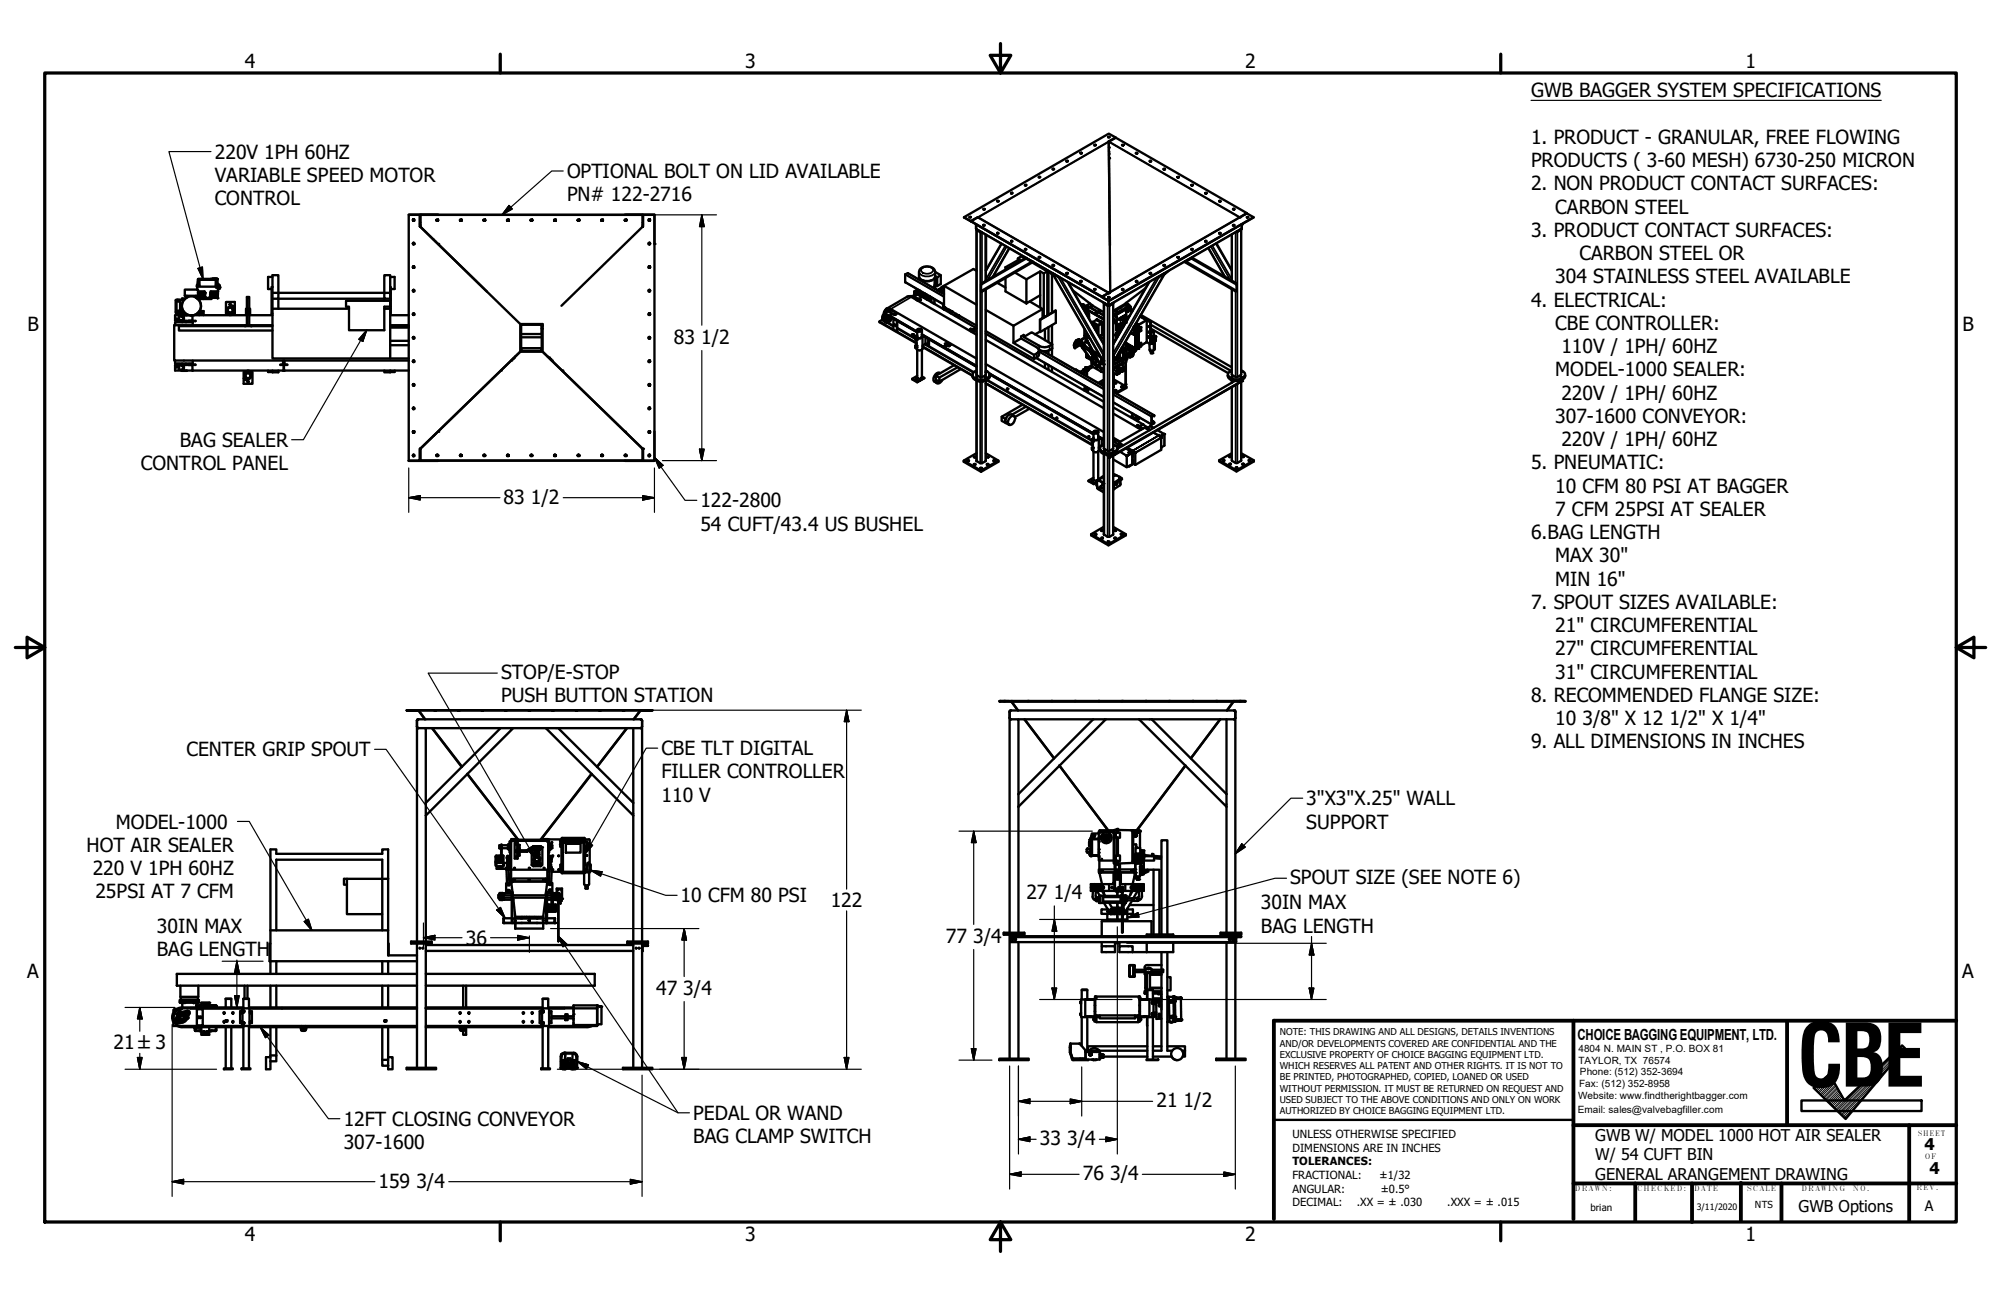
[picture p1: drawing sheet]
<svg xmlns="http://www.w3.org/2000/svg" width="432mm" height="279mm" viewBox="0 0 432 279" stroke-linecap="round" stroke-linejoin="round" font-family="sans-serif">
<defs><g id="words">
<text font-size="18.4" x="387.9" y="234.4">CBE</text>
<g font-size="4.2">
<text x="52.8" y="14.7">4</text>
<text x="160.8" y="14.7">3</text>
<text x="268.7" y="14.7">2</text>
<text x="376.7" y="14.7">1</text>
<text x="330.4" y="21">GWB BAGGER SYSTEM SPECIFICATIONS</text>
<text x="46.4" y="34.2">220V 1PH 60HZ</text>
<text x="330.4" y="31.1">1. PRODUCT - GRANULAR, FREE FLOWING</text>
<text x="46.4" y="39.2">VARIABLE SPEED MOTOR</text>
<text x="122.4" y="38.4">OPTIONAL BOLT ON LID AVAILABLE</text>
<text x="330.4" y="36.1">PRODUCTS ( 3-60 MESH) 6730-250 MICRON</text>
<text x="330.4" y="41.1">2. NON PRODUCT CONTACT SURFACES:</text>
<text x="46.4" y="44.3">CONTROL</text>
<text x="122.4" y="43.4">PN# 122-2716</text>
<text x="335.6" y="46.1">CARBON STEEL</text>
<text x="330.4" y="51.1">3. PRODUCT CONTACT SURFACES:</text>
<text x="340.9" y="56.1">CARBON STEEL OR</text>
<text x="335.6" y="61.2">304 STAINLESS STEEL AVAILABLE</text>
<text x="5.9" y="71.4">B</text>
<text x="330.4" y="66.2">4. ELECTRICAL:</text>
<text x="335.6" y="71.2">CBE CONTROLLER:</text>
<text x="423.5" y="71.4">B</text>
<text x="145.4" y="74.2">83</text>
<text x="151.3" y="74.2">1/2</text>
<text x="336.9" y="76.2">110V / 1PH/ 60HZ</text>
<text x="335.6" y="81.2">MODEL-1000 SEALER:</text>
<text x="336.9" y="86.2">220V / 1PH/ 60HZ</text>
<text x="335.6" y="91.2">307-1600 CONVEYOR:</text>
<text x="30.4" y="101.4">CONTROL PANEL</text>
<text x="38.8" y="96.4">BAG SEALER</text>
<text x="330.4" y="101.3">5. PNEUMATIC:</text>
<text x="336.9" y="96.3">220V / 1PH/ 60HZ</text>
<text x="335.6" y="106.3">10 CFM 80 PSI AT BAGGER</text>
<text x="108.6" y="108.6">83</text>
<text x="114.6" y="108.6">1/2</text>
<text x="151.1" y="109.5">122-2800</text>
<text x="335.6" y="111.3">7 CFM 25PSI AT SEALER</text>
<text x="151.1" y="114.5">54 CUFT/43.4 US BUSHEL</text>
<text x="330.4" y="116.3">6.BAG LENGTH</text>
<text x="335.6" y="121.3">MAX 30&quot;</text>
<text x="330.4" y="131.4">7. SPOUT SIZES AVAILABLE:</text>
<text x="335.6" y="126.4">MIN 16&quot;</text>
<text x="335.6" y="136.4">21&quot; CIRCUMFERENTIAL</text>
<text x="335.6" y="141.4">27&quot; CIRCUMFERENTIAL</text>
<text x="108.1" y="146.4">STOP/E-STOP</text>
<text x="335.6" y="146.4">31&quot; CIRCUMFERENTIAL</text>
<text x="108.1" y="151.5">PUSH BUTTON STATION</text>
<text x="330.4" y="151.4">8. RECOMMENDED FLANGE SIZE:</text>
<text x="330.4" y="161.5">9. ALL DIMENSIONS IN INCHES</text>
<text x="335.6" y="156.5">10</text>
<text x="341.5" y="156.5">3/8&quot; X 12</text>
<text x="360.3" y="156.5">1/2&quot; X 1/4&quot;</text>
<text x="40.3" y="163.2">CENTER GRIP SPOUT</text>
<text x="142.7" y="162.9">CBE TLT DIGITAL</text>
<text x="142.7" y="168">FILLER CONTROLLER</text>
<text x="142.7" y="173">110 V</text>
<text x="281.9" y="173.7">3&quot;X3&quot;X.25&quot; WALL</text>
<text x="25" y="178.8">MODEL-1000</text>
<text x="281.9" y="178.8">SUPPORT</text>
<text x="18.7" y="183.8">HOT AIR SEALER</text>
<text x="20" y="188.8">220 V 1PH 60HZ</text>
<text x="278.4" y="190.6">SPOUT SIZE (SEE NOTE 6)</text>
<text x="20.6" y="193.8">25PSI AT 7 CFM</text>
<text x="146.9" y="194.7">10 CFM 80 PSI</text>
<text x="179.3" y="195.7">122</text>
<text x="221.5" y="194">27</text>
<text x="227.4" y="194">1/4</text>
<text x="272.1" y="196.2">30IN MAX</text>
<text x="33.8" y="201.3">30IN MAX</text>
<text x="100.5" y="203.8">36</text>
<text x="204.1" y="203.4">77</text>
<text x="210" y="203.4">3/4</text>
<text x="272.1" y="201.2">BAG LENGTH</text>
<text x="33.8" y="206.3">BAG LENGTH</text>
<text x="5.8" y="211.1">A</text>
<text x="141.6" y="214.6">47</text>
<text x="147.4" y="214.6">3/4</text>
<text x="423.4" y="211.1">A</text>
<text x="24.5" y="226.4">21 ±3</text>
<text x="249.6" y="238.9">21</text>
<text x="255.4" y="238.9">1/2</text>
<text x="74.2" y="242.9">12FT CLOSING CONVEYOR</text>
<text x="149.6" y="241.6">PEDAL OR WAND</text>
<text x="74.2" y="247.9">307-1600</text>
<text x="149.6" y="246.6">BAG CLAMP SWITCH</text>
<text x="224.4" y="247.1">33</text>
<text x="230.3" y="247.1">3/4</text>
<text x="81.7" y="256.2">159</text>
<text x="89.9" y="256.2">3/4</text>
<text x="233.7" y="254.6">76</text>
<text x="239.6" y="254.6">3/4</text>
<text x="52.8" y="267.7">4</text>
<text x="160.8" y="267.7">3</text>
<text x="268.7" y="267.7">2</text>
<text x="376.7" y="267.7">1</text>
</g>
<g font-size="3.5">
<text x="344.2" y="246.2">GWB W/ MODEL 1000 HOT AIR SEALER</text>
<text x="344.2" y="250.4">W/ 54 CUFT BIN</text>
<text x="415.3" y="248.2">4</text>
<text x="344.2" y="254.6">GENERAL ARANGEMENT DRAWING</text>
<text x="416.4" y="253.2">4</text>
<text x="388.1" y="261.4">GWB Options</text>
</g>
<text font-size="3.3" x="340.4" y="224.3">CHOICE BAGGINGEQUIPMENT, LTD.</text>
<text font-size="3.1" x="415.4" y="261.2">A</text>
<g font-size="2.4">
<text x="278.9" y="245.6">UNLESS OTHERWISE SPECIFIED</text>
<text x="278.9" y="248.5">DIMENSIONS ARE IN INCHES</text>
<text x="278.9" y="251.4">TOLERANCES:</text>
<text x="278.9" y="254.3">FRACTIONAL:</text>
<text x="278.9" y="257.3">ANGULAR:</text>
<text x="297.7" y="254.3">±1/32</text>
<text x="297.9" y="257.3">±0.5°</text>
<text x="278.9" y="260.2">DECIMAL:</text>
<text x="292.8" y="260.2">.XX = ± .030</text>
<text x="312.3" y="260.2">.XXX = ± .015</text>
</g>
<g font-size="2.2">
<text x="340.6" y="227">4804 N. MAIN ST , P.O. BOX 81</text>
<text x="340.6" y="229.6">TAYLOR, TX 76574</text>
<text x="340.9" y="232">Phone: (512) 352-3694</text>
<text x="340.6" y="237.1">Website: www.findtherightbagger.com</text>
<text x="340.7" y="234.6">Fax: (512) 352-8958</text>
<text x="340.5" y="240">Email: sales@valvebagfiller.com</text>
</g>
<g font-size="2.1">
<text x="343.2" y="261.2">brian</text>
<text x="378.7" y="260.7">NTS</text>
</g>
<g font-size="2">
<text x="276.2" y="223.4">NOTE: THIS DRAWING AND ALL DESIGNS, DETAILS INVENTIONS</text>
<text x="276.2" y="225.8">AND/OR DEVELOPMENTS COVERED ARE CONFIDENTIAL AND THE</text>
<text x="276.2" y="228.2">EXCLUSIVE PROPERTY OF CHOICE BAGGING EQUIPMENT LTD.</text>
<text x="276.2" y="230.6">WHICH RESERVES ALL PATENT AND OTHER RIGHTS. IT IS NOT TO</text>
<text x="276.2" y="233">BE PRINTED, PHOTOGRAPHED, COPIED, LOANED OR USED</text>
<text x="276.2" y="235.5">WITHOUT PERMISSION. IT MUST BE RETURNED ON REQUEST AND</text>
<text x="276.2" y="237.9">USED SUBJECT TO THE ABOVE CONDITIONS AND ONLY ON WORK</text>
<text x="276.2" y="240.3">AUTHORIZED BY CHOICE BAGGING EQUIPMENT LTD.</text>
</g>
<text font-size="1.9" x="366.1" y="261">3/11/2020</text>
<g font-size="1.6">
<text x="413.8" y="245">SHEET</text>
<text x="415.4" y="250.1">OF</text>
<text x="339.9" y="256.9">DRAWN:</text>
<text x="353.3" y="257">CHECKED:</text>
<text x="365.6" y="256.9">DATE</text>
<text x="376.9" y="256.9">SCALE</text>
<text x="388.7" y="256.9">DRAWING</text>
<text x="399.8" y="256.9">NO.</text>
<text x="413.6" y="256.8">REV.</text>
</g>
</g></defs>
<!-- layer: Visible (ANSI) -->
<g fill="none" stroke="#000" stroke-width=".51">
<path d="M221.2 39.9h.3l-.2 .2zM224.2 38.2h.3l-.3 .1zM224.2 38.2h.3M227.1 36.4l.4 .1-.3 .1zM227.1 36.5h.4M230.1 34.7h.3v.1l-.2 .1zM230.1 34.8h.3M233.2 33.1h.2M236.2 31.2h.2v.2h-.2zM236.2 31.4h.2M239.1 29.5h.3v.2h-.3zM239.1 29.6h.3"/>
<path d="M239.3 30.5l1.5-.8 28.2 16.3-1.4 .9 1.4-.9 1.5 .9-31.2 18.1M240.7 29.7l-1.5 .8M240.7 29.7l-1.4-.9-31.3 18.1M242.1 31.2l.3 .1-.3 .1zM242.1 31.3h.3M245.1 33h.3v.1zM245.1 33.1h.3M248.1 34.8h.3M251.1 36.5h.3M254.1 38.2h.3v.1zM254.1 38.2h.3M58.8 59.8h-1v2.6h.8"/>
<path d="M84.2 59.8h1v2.6h-.9M88.2 46.4h6.4M89.2 52.6h.3M89.3 52.4a.17 .17 0 0 0-.1 .3 .17 .17 0 0 0 .3 0 .18 .18 0 0 0-.2-.3 .16 .16 0 0 0-.2 .1 .16 .16 0 0 0 .2 .2M89.3 47.3a.17 .17 0 0 0-.1 .3 .17 .17 0 0 0 .3 0 .18 .18 0 0 0-.2-.3 .16 .16 0 0 0-.2 .2 .16 .16 0 0 0 .2 .1M89.3 57.5a.17 .17 0 0 0-.1 .2 .17 .17 0 0 0 .3 0 .17 .17 0 0 0-.2-.2 .16 .16 0 0 0-.2 .1 .16 .16 0 0 0 .2 .2M90.6 46.4v2.5zM90.6 46.4h-2.4v53M90.6 48.9l.1 .1M90.6 48.5h.1M90.7 49v-2.6h48l-.1 2.6M90.7 46.4h48"/>
<path d="M90.7 49l21.6 20.9h4.8v6l21.5 20.9M90.7 49l14.4 13.9M90.7 48l-.1 .1M93.6 51.7h.1M93.9 52h.1M94.2 47.5a.19 .19 0 0 0 .3 .1 .19 .19 0 0 0 0-.3 .19 .19 0 0 0-.3 .1v.2l.4-.1M99.3 47.5a.19 .19 0 0 0 .2 .1 .19 .19 0 0 0 0-.3 .19 .19 0 0 0-.2 .1v.2l.3-.1M104.3 47.5a.19 .19 0 0 0 .3 .1 .19 .19 0 0 0 0-.3 .19 .19 0 0 0-.3 .1l.1 .2 .3-.1M109.4 47.5a.19 .19 0 0 0 .3 .1 .19 .19 0 0 0 0-.3 .19 .19 0 0 0-.3 .1l.1 .2 .3-.1M114.5 47.5a.19 .19 0 0 0 .3 .1 .19 .19 0 0 0 0-.3 .19 .19 0 0 0-.3 .1l.1 .2 .3-.1M119.6 47.5a.19 .19 0 0 0 .3 .1 .19 .19 0 0 0 0-.3 .19 .19 0 0 0-.3 .1v.2l.4-.1M124.7 47.5a.19 .19 0 0 0 .2 .1 .19 .19 0 0 0 0-.3 .19 .19 0 0 0-.2 .1v.2l.3-.1"/>
<path d="M129.7 47.5a.19 .19 0 0 0 .3 .1 .19 .19 0 0 0 0-.3 .19 .19 0 0 0-.3 .1l.1 .2 .3-.1M134.8 47.5a.19 .19 0 0 0 .3 .1 .19 .19 0 0 0 0-.3 .19 .19 0 0 0-.3 .1l.1 .2 .3-.1M134.9 46.4l6.3-.1v6.3M138.6 49l-17.4 17M138.7 48v.1M138.7 48.5h.1M138.7 46.4v2.5v-2.5h2.5v53h-2.5M138.7 48.9l-.1 .1M140.1 47.3a.17 .17 0 0 1 .1 .2 .17 .17 0 0 1-.2 .1 .17 .17 0 0 1-.1-.2l.3-.1 .1 .3h-.2M140.1 57.5a.17 .17 0 0 1 .1 .2 .17 .17 0 0 1-.2 .1 .17 .17 0 0 1-.1-.2l.4-.1v.2l-.2 .1M140.1 52.4a.17 .17 0 0 1 .1 .2 .17 .17 0 0 1-.2 .1 .17 .17 0 0 1-.1-.2h.4v.1l-.2 .1M140.3 52.5v.1"/>
<path d="M140.3 57.5v.2M195.3 59.2v1.7M195.9 58.9l-.5 .3M198.3 59.7a1.97 1.97 0 0 0 2.7 .8l.5-.2 .3-.6M201.7 59.8l.3 .1v1.4l-.3 .2M201.8 58.7l1.2 .7v1.9l-.8 .4v-1.9l.8-.4M201.8 59.6l.4 .2M202 59.9l-.3 .2M209.2 46.9h.3M209.2 46.8h.3v.1h-.3zM209.5 47.7l-1.5-.8 1.5 .9 1.5-.9-1.5 .9 28.3 16.2 1.4-.8M209.5 47.8l29.8 17.1"/>
<path d="M210.6 48.4l.1 1.1M210.7 58.4l-.6-.4-6.4 3.7v4.5l7 4M210.8 49.5l.9 .5M212.2 48.6h.3M212.2 45.1h.3M212.3 45.1l.1 .1M212.8 50.7v7.6M215.2 50.4h.3M215.2 43.4l.2-.1 .1 .2zM215.2 43.4h.3M217 59.9v3l4.5 2.6 3-1.8v-5.2l-3 1.8v5.2M217 57.7v.5"/>
<path d="M217 57.7l.4 .2M218.2 52.1h.2M218.2 41.7h.2M219 58.8l2.5 1.5M219.6 55.8l.4 .1-3 1.8M221.2 55.8l-.9-.5-.7 .5v.3M221.2 53.7l.3 .1h-.3zM221.2 53.8h.2M221.2 40h.2M221.6 55.8l1.2 .7M222.8 56.6l3.2 1.9v9.6M222.9 56.5h-.3l-1.2-.7v-.2l-9.5 5.5-.2 .3v1.4l.2 .1"/>
<path d="M224.2 55.4l.3 .2h-.3zM224.2 55.6h.3M224.5 58.5l.7 .5M225.4 58l2 1.5M225.5 58v.2M226 58.5l-.8 .5v9.5l.8-.4M226.3 58.6v9.3M227 59.2v8.2M227.1 58.9l.2 .3 1 .6h.4M227.1 57.3h.4M227.3 59.1l1.2 .7M230.1 59h.3"/>
<path d="M230.2 58.9l.2 .1-.2 .1zM239.5 52.9l-.2-22.3 .3 32.4M248.1 59h.3M251.1 57.3h.3M251.1 59.1l-1.2 .7M251.3 58.9l-.1 .3-1.1 .6h-.3M252.2 58.5l-.9 .7M254.1 55.6v-.2h.3v.2h-.3h.3M257 55.7l-1.2 .7M257.1 40l.3-.1-.3 .1v-.1h.3v.1M257.1 53.7h.3v.1h-.3zM257.1 53.8h.3"/>
<path d="M257.2 55.6l-.2 .2-1.3 .7M260.1 41.7h.2l-.1 .1v-.2l.1 .1M260.1 52.1h.2M263.1 43.4h.2M263.1 50.3l.2-.1 .1 .2h-.3zM263.1 50.4h.2M266.1 45.1h.3M266.1 48.6h.3M266.1 48.5l.3 .1-.2 .1zM267.7 49.5l-.9 .5M268 48.4v.9l-.2 .1M269 46l-.4 .3"/>
<path d="M269 46.9l.4-.1v.1zM269 46.9h.4M270.5 46.9l-31.2 18M37.8 78.9v1h1.3M37.8 77.8v.6h3.8M38 78.9v.3h.6M38 67.3v.1M38.1 64.8h.3v.2M38.1 68.8h.6M38.1 79.2h.6M38.2 69.4h.1M38.2 69.3v.1h.5"/>
<path d="M38.2 69.3h.1M38.2 78.7h.2M38.2 78.5v.2M38.2 78.5h.1M38.2 78.5h.5M38.2 69.2v.1M38.3 69.4h.4M38.3 69.3h.3M38.3 78.5h.3M38.3 69.3v.1M38.3 78.5v.2M38.4 64.6h-.4v.2"/>
<path d="M38.4 67.3v.1M38.4 65h.1M38.4 69.1h1l.1-.1v-.9l.2-.1v1.2h-1.3zM38.4 69.1h-.6v.1h.6M38.4 78.7h-.6v.2M38.4 78.7h1.3v1.2h-.2v-.9l-.1-.1h-1.6M38.4 78.7h.3M38.4 78.7v.2M38.5 67.1l-.1-.1v.3h-.5v-2.5h.2v2.5M38.6 65v-.2h.3v2.5h-.3v-.2M38.6 69.3h.1M38.6 78.5h.1"/>
<path d="M38.6 68.8h-.6v.3M38.6 69.3v.1M38.6 78.5v.2M38.6 79.2v.6h.9M38.7 78.7h.1M38.7 69.2v.1M38.7 69.3v.1M38.7 78.5v.2M38.9 67.3h.6v.1M39.1 68.2h.1M39.1 79.8v.2l1.2-.1M39.1 68h-1.3v1.1"/>
<path d="M39.1 68h1.5M39.1 68v.3M39.2 68.1v.1M39.2 68.1h.2l-.1 .2zM39.3 68.1h.1M39.3 68.1v.1M39.3 68.1h.1v.2l-.2-.2 .1 .2M39.3 67.8v.2M39.3 69.2v.3M39.3 78.4v.3M39.4 68.1v.1M39.4 67v.1z"/>
<path d="M39.4 66.9l-.1 .3h.2M39.5 64.6h-1.1v.2M39.5 68.3h-.9v.5M39.7 69.2h2.5l-.6 .1v.9M39.7 79.9h48.5M39.8 67.4h-1.8v.4h2.1v.2M39.8 64.6l-.9 .2M39.9 62.5h2.8v1.3h-2.8zM40 64.4h-.7v.2M40.1 69.2v.3M40.1 78.4v.3M40.3 63.8v.4a2.06 2.06 0 0 0-.6 3.1 2.06 2.06 0 0 0 3.2 0 2.06 2.06 0 0 0-.6-3.1v-.4"/>
<path d="M40.7 69.4h.1M40.7 69.3v.1h.6M40.7 69.3h.1M40.7 78.5l.1 .2M40.7 78.5h.1M40.7 78.5h.6M40.8 69.2l-.1 .1M40.8 69.4h.5M40.8 69.3h.3M40.8 78.5h.3M40.8 69.3v.1M40.8 78.5v.2"/>
<path d="M41.1 69.3h.2M41.1 78.5h.2M41.1 69.3v.1M41.1 78.5v.2M41.2 69.2l.1 .1M41.3 78.5v.2h-.6M41.3 69.3v.1M41.5 79.9l.1 .1M41.5 69.1l.1 .1M41.5 68.1v1.1M41.5 78.8v1.1M41.6 78.7l-.1 .1"/>
<path d="M41.6 69.5h-3.8v.7M41.6 77.8v.9h.6h-2.5M41.9 68h11.4M42.5 64.3h.1M42.5 67.7h1.1M42.5 61.8v.7M42.6 61.6h.3h-.2M42.6 64.3h-.2M42.6 63.8v.5M42.6 64.3h.1M42.7 63.8l-.1 .5M42.7 61.5h-.2v.3h4.6"/>
<path d="M42.7 61.5h.1M42.7 64.3h.2M42.7 61.5v.1M42.7 62.9h1.4l.2 1.3M42.7 63.3l.1-.2 .1 1.2M42.7 60.2v1.3v-1.2M42.7 63.8v.5M42.8 61.5h.1M42.8 60.2l-.1 .1h3.1M42.8 60.2v.1h.3M42.8 60.2h2.9M42.8 61.5l.1 .1h-.2"/>
<path d="M42.8 67.4h.8M42.9 64.3v-1.2h.2v1.2M42.9 64.3h.5M43 67.2v.2M43 67.7v.3M43.1 67.1h.8v.9M43.1 60.3v1.3M43.1 60.3h.1M43.2 64.3v-1.2h.2v1.2M43.2 60.3h.3zM43.4 64.3l.1-1.2h.1l.1 1.2M43.4 60.3h.2"/>
<path d="M43.4 64.3h.5M43.8 64.3v-1.2h.1v1.2M43.9 64.4v.1h-1.2M43.9 64.3h.3M44.1 63.2l-.1 1.1M44.1 60.3h.2M44.1 62.9v.3M44.1 63.2l.1 1.1M44.2 63.5v.8M44.4 64.2h.2M44.8 60.3h.2M45 64.2h.2"/>
<path d="M45.4 60.3h.1M45.5 62.9v1.4h-1.3M45.5 64.3l.1 .1-2.9-.1M45.6 64.4v.1h-1.7M45.7 60.2h-2.8l2.8 .1M45.7 60.3h.1M45.7 60.2h.1M45.7 60.2v.1M45.7 60.2l.1 .1M45.7 60.2v.1h-2.6M45.8 60.3h.7M45.8 60.2h.1"/>
<path d="M45.8 60.1v.1M45.8 60.3v-.1l.2 .1M45.9 60.1h.1M46 60.2h.1M46 60.1v.1M46 60.2l.1 .1 .2-.1v.1M46 60.2v.1M46.1 60.1v.1M46.2 60.1v.1M46.3 60.2h.1M46.3 60.1v.1M46.4 60.2l.1 .1"/>
<path d="M46.4 60.2v.1M46.4 60.1v.1M46.5 60.1l-.1 .1M46.5 60.2h.1M46.5 60.1v.1M46.5 60.3v-.1l.2 .1M46.5 60.3h.2M46.5 60.3l.1 1.3M46.6 62h.2M46.6 61.8v.2M46.6 62h.3M46.6 60.1v.1"/>
<path d="M46.7 60.3h.1M46.7 60.1v.1M46.7 60.2l.1 .1zM46.7 61.5h.3v.1h-.3zM46.7 61.6h.3zM46.8 62h.1M46.8 60.2l.1 1.1 .5 .4M46.8 61.9h.1zM46.8 61.5h.1h-.1M46.8 61.8v.2M46.8 60.3l.1 1.2M46.8 60.2h.1"/>
<path d="M46.9 63.1h.1M46.9 63.1l-.1 1.2h-.1v-1.2h-.2v1.2l-.1-1.2h-.2v1.2l-.1-1.2h-.1v1.2h-.2v-1.2h-.1v1.2l-.1-1.1h-.1M46.9 63.1l.1 1.2M46.9 61.5h.1M46.9 62h.2M46.9 63.2l.1 1.1M46.9 61.3l.5 .4M46.9 61.8v.1M46.9 61.9v.1M47.1 62.9h-1.6l-.2 1.3M47.1 61.9v.1M47.1 61.9h.1"/>
<path d="M47.1 62.5v.4M47.1 62.9l-.1 1.4M47.1 62h.1M47.1 61.7v.1M47.1 61.8v.2M47.2 62.1h.1M47.2 62.1h.1l-.1 .1M47.2 62.1v.1M47.2 62.2h.1M47.4 62h-.3h.3M47.4 61.7v.5l-.3 .1v.2v-.5M49.6 67.7h-.8v-2.5h1.9v2.5h-.9"/>
<path d="M49.6 68v-.3h.2v.3M50.1 66.2l.3 .3M50.1 66.2h.1M50.1 66.2l.1 .2M50.2 66.4l.2 .1M50.2 66h.1M50.2 66l-.1 .2M50.3 66l.3 .4M50.4 66.1l-.2 .2M50.4 66.5h.1M50.5 66.3l-.1 .2M50.6 66.4h.1"/>
<path d="M50.6 66.4l-.1 .1M52.7 70.4v-.2h1.6v.2M53.1 66.6h.9v1.3h-.9zM53.3 70.2h-15.7v7.6h50.6M53.3 66.6v-2.5h.5v2.5M53.3 67.9v2.3M53.4 67.1h.3v.3h-.3zM53.4 79.9v.4h.3v-.4M53.5 64.1l.1 .2zM53.8 68h5M53.8 70.2h5M53.8 67.9v2.3"/>
<path d="M57.8 79.9v.4h1M58.8 70.4h-20.2v.9h20.2M58.8 61.9h-.2v5.7h.2M58.8 63.2h1.3v1.3h-1.3M58.8 79.9v.4h1.3v-.4M61.1 77.8v.9h-.6h.9M61.1 78.7v1.3M61.4 78.7v1.3M61.4 77.8v.9h.6h-.6M74.7 64.9h9.5v1.3h-1.3v5h-7.6v-5h-.6zM75.3 66.6h-16.5v10.7h25.4v-10.7h-1.3M82.9 79.9v.4h1.3v-.4"/>
<path d="M82.9 64.9v-.4h-22.8v2.1M84.2 64.9v-5.5h-1.3v3.8h-22.8v-3.8h-1.3v7.2M84.2 61.9h.1v5.7h-.1M84.2 63.2h-1.3v1.3h1.3M84.2 68h4M84.2 70.2h4M84.2 70.4h4M84.2 66.2v.4M84.2 74.5h4M84.2 73.5h4M84.2 70.7h4M84.2 77.3h4"/>
<path d="M85.2 79.9v.4h-1M89.2 77.8h.1M89.3 62.5a.17 .17 0 0 0-.1 .3 .17 .17 0 0 0 .3 0 .18 .18 0 0 0-.2-.3 .16 .16 0 0 0-.2 .2 .16 .16 0 0 0 .2 .2M89.3 77.8a.17 .17 0 0 0-.1 .3 .17 .17 0 0 0 .3 0 .18 .18 0 0 0-.2-.3 .16 .16 0 0 0-.2 .1 .16 .16 0 0 0 .2 .2M89.3 72.7a.17 .17 0 0 0-.1 .3 .17 .17 0 0 0 .3 0 .18 .18 0 0 0-.2-.3 .16 .16 0 0 0-.2 .2 .16 .16 0 0 0 .2 .1M89.3 67.6a.17 .17 0 0 0-.1 .3 .17 .17 0 0 0 .3 0 .18 .18 0 0 0-.2-.3 .16 .16 0 0 0-.2 .2 .16 .16 0 0 0 .2 .1M111.2 76.9h.1M112.3 69.9v6l-21.6 20.9M112.5 70h4.4v5.8h-4.4zM112.5 70h4.4v2.1h-4.4M112.5 72.8h4.4M112.5 75.7v-.6h4.3v.6"/>
<path d="M112.5 75.7v.1M112.5 75.7l4.3 .1M118.2 76.9h.1M140.1 67.6a.17 .17 0 0 1 .1 .2 .17 .17 0 0 1-.2 .2 .17 .17 0 0 1-.1-.2l.3-.2 .1 .3h-.2M140.1 72.7a.17 .17 0 0 1 .1 .2 .17 .17 0 0 1-.2 .1 .17 .17 0 0 1-.1-.2l.3-.1 .1 .3h-.2M140.1 62.5a.17 .17 0 0 1 .1 .2 .17 .17 0 0 1-.2 .2 .17 .17 0 0 1-.1-.2l.4-.1v.2l-.2 .1M140.1 77.8a.17 .17 0 0 1 .1 .2 .17 .17 0 0 1-.2 .1 .17 .17 0 0 1-.1-.2h.4v.1l-.2 .1M140.3 62.6v.2M140.3 67.7v.2M140.3 72.8v.2M140.3 77.9v.1M190.4 68.6v.3l.3 .3"/>
<path d="M190.4 69l-.6 .3v.2M190.6 68.5a.52 .52 0 0 1 .5 .1 .52 .52 0 0 1 .2 .6 .41 .41 0 0 1-.5 0 .41 .41 0 0 1-.2-.4zM190.7 68.6a.32 .32 0 0 1 .3 .2 .32 .32 0 0 1-.1 .4l-.2-.2zM190.7 68.6a.31 .31 0 0 1 .4 .2 .31 .31 0 0 1-.2 .4M190.7 68.1l-.1 .4M190.7 68.2h.1M190.8 68.6h.1M190.8 68.2l-.1 .2 .1-.2 .2-.1 .4 .4M190.8 68.3a.54 .54 0 0 1 .6 .3 .54 .54 0 0 1-.1 .6M190.9 68.3h.1M190.9 68.1l-.3 .2v.2l.3-.2M190.9 67.7v.1"/>
<path d="M191 67.8l-.2-.2 .8-.4 1.1 .6-.7 .3M191.1 69.3l.4 .2M191.1 69v.2M191.1 69.3h.1M191.2 67l-.3 .6 7 4M191.2 69.3h.3M191.3 68.3l-.5-.2-.1 .4M191.3 69.3h-.1M191.3 69.3h-.2M191.3 69.2l-.2 .1M191.3 69.2v.1M191.4 66.7l-.4 .3"/>
<path d="M191.4 69.4h.1M191.5 69.2h-.2M191.5 69.2h.1M191.5 68.7l.1 .5-.3 .1M191.6 69.3h-.5M191.6 68.9v.3l-.4 .1M192 68.1l5.9 3.5M192.3 67.6a.84 .84 0 0 0-1.4-.4l-.1 .7M192.3 68.5v.1M192.5 67.6a1.04 1.04 0 0 0-1.6-.5l-.2 .8M192.8 68.8l.7 .4v2.4l-.7-.5zM193 67.9h.1"/>
<path d="M193 70l.3 .2M193.1 70.1l-.2-.1 .1 .2M193.4 67.6l-.5 .3M193.6 69.3v2.2M196.3 63.9a1.28 1.28 0 0 1 1.4 .8M196.8 72.1l.2 .2zM196.9 72.1l.1 .2M197 64l1-.5 .9 .6M197.2 72.1v.2M197.2 63.9l1.4 .8M197.2 72.2v.2M197.4 63.5l.2 .1-.1 .2z"/>
<path d="M197.4 63.4a.87 .87 0 0 1 1.2 .3l.5 .4M197.5 72.9v.4M197.5 73.3h.3M197.5 72.8v.1M197.5 73.2h.2M197.5 73h.2M197.5 74.9h.2M197.5 74.7h.2M197.5 74.5h.2M197.7 72.8l-.2 .1M197.8 73v.2v-.1M197.8 74.7v.2v-.1"/>
<path d="M197.8 72.6v.7M197.8 73.1v.2M197.8 72.8v.3M197.8 74.8v.2l-.3 .1v-.6v.5M197.8 74.6v.2M197.8 73.3v1.3M197.9 64.8l.2 .1M197.9 75.4v6.1a.64 .64 0 0 0 1 0v-6.1M197.9 72.5a.46 .46 0 0 0 .2 .5 .46 .46 0 0 0 .5 0l.3-.2v-.3M197.9 72.5a.43 .43 0 0 0 .1 .4 .43 .43 0 0 0 .5 .1l.5-.2-.1-.3M197.9 71.2v1.6M198 71.1a.36 .36 0 0 0 .1 .4 .36 .36 0 0 0 .5 0l.3-.1v-.3"/>
<path d="M198 71.1a.46 .46 0 0 1 .5-.2 .46 .46 0 0 1 .3 .4l-.1 .1a.43 .43 0 0 1-.5 0 .43 .43 0 0 1-.2-.3zM198.1 63.6h.1M198.2 64.8l-.1 .1M198.3 64.5l.3 .2M198.4 62.7l.5 .5 .7 .1M198.4 60v.4M198.5 63.8a.76 .76 0 0 0-.7-.4 .76 .76 0 0 0-.7 .4v.2M198.5 63.8h.1M198.6 64.7l-.2 .1M198.8 63.2a1.37 1.37 0 0 0 1.7 .7M198.9 71.2a.54 .54 0 0 1-1 0M198.9 64.1h.2"/>
<path d="M198.9 72.1l4.6 2.7M198.9 64.1l-.5 .4M198.9 71.2v1.6M199 60.5h.2a2.17 2.17 0 0 0 1.8 0h.1M199 72.4h.1M199.1 64.1l11.5 6.6M199.3 72.5l-.2 .1v2.6a.72 .72 0 0 1-1.3 0v-.6M199.4 72.6l-.3 .2M199.7 72.7v1.5l-.6 .3M199.7 74.2l.6 .3M200 64.5h-.1M200.1 74.1l.2 .1-.1 .2z"/>
<path d="M200.2 74.1l.1 .1M200.2 73h.1M200.3 73.2v1.3h.2v-1.3M200.9 64.1v1.1M201 64.1v1.1M201.3 64.3l.1 .1M201.4 65.5h.1M201.6 61.8l.1 .4M201.7 60v1.8l-.2 .3M201.7 61.8v.5M201.7 61.5l.5 .2M201.8 62.2v.1"/>
<path d="M203.3 62h.1M203.5 65.6v1.1M203.6 65.7v1M203.7 61.7l7 4M203.9 66.5v.4M204 66.4a.47 .47 0 0 0 .1 .4 .47 .47 0 0 0 .6 .1h.1M204 74.3l-.1-.1 .3 .2M204 66.4a.45 .45 0 0 0 .7 .4h.1M204 66.4v.3M204.2 74.4l-.6 .4M204.3 74.5l-.8 .4-4.6-2.7 11.8 6.8-7-4.1M204.3 74.4l-.6 .5 7 4"/>
<path d="M204.8 74.6l-.1 .1M204.9 74.2l-.5 .3M205 74.2l-.5 .3M205.1 67.1h.1M205.1 67.1v.1M205.1 67.1l.1 .1M205.1 74.3l-.5 .3M205.1 67.2v.4M205.1 67.2h.3M205.2 67.1h.1M205.9 78.8l-4 2.3v.8l.8 .5M206.2 67.9v.3"/>
<path d="M206.3 67.9l.2 .2 .3-.1M206.3 67.8a.28 .28 0 0 0 .1 .4 .28 .28 0 0 0 .4-.1l.1-.1M206.3 67.7v.3M206.6 79.2l-3.9 2.3v.9l4.6-2.8M206.9 68.3h.1M206.9 68.1v.5M206.9 68.1h.1M207 68.1l-.1 .2M207 68.3l-.1 .1M209.5 71l.9 .5-.4-.3M209.5 71l.2 .3M209.5 71.5l.2-.1-.1 .1"/>
<path d="M209.9 71.5l-.2 .1M210.2 71.4l-.2 .1M210.6 70.8l-.7 .4-.4-.2M210.6 70.8l-.6 .4M210.6 70.8l-.7 .3M210.7 79.9a.92 .92 0 0 0-.8 1 .92 .92 0 0 0 .9 .9l.5 .1a1.8 1.8 0 0 0 2.3-1l-.1-.4-.8-.6M212.7 60.5l.1 .1M212.7 72l25.5 14.7M212.7 71.4l10.4 6.1M212.8 71.4v.6M215.2 61l1.8 1M218.7 70.3v3.7"/>
<path d="M220.3 73l-1.6 1 4.4 2.6 .6-.3a.69 .69 0 0 0 .5-.7 .69 .69 0 0 0-.5-.7l-3.4-1.9v-.4l.6-.3v.4l3.4 1.9M220.9 72.7l1.7-1 4.5 2.6-.6 .3M222.2 65l2.8 1.7v1.9M223.1 76.6v.9M224.2 75.4l.1 .1M224.2 76.5l-.3 .5-.8 .5M224.4 69l.1 2.6M224.4 71.6l-1.1 .5M224.5 63.7v2.7M225 66.7l-6.3 3.6-6-3.4M225 68.6l-.6 .4v2.6M225.2 68.5l-.2 .1"/>
<path d="M225.5 71v2.4M225.5 75.8v.2M225.5 78.3v1.1M226.3 67.9l1.5-.8-3.3 1.9M226.3 70.6v3.3M226.3 75.6v.9M226.3 78.7v1.1M226.3 67.9l-.3 .2M227 70.2v4M227 75.2v1.6M227 79.2v1M227.1 74.3v.9l-.6 .3"/>
<path d="M227.8 67.1v2.6l-3.4 1.9M231.5 62.7l4.5 3.4 2.2 1.3M231.8 74.1l.2 .1v.9h-.2zM232 74.2l2.3-1.4v1l.1 .1v-.9v.9l.5 .3M232 74.4h.3l-.2 .3-.1-.1 .2-.2-.1 .2h-.1zM232.2 79.8l.8 .4M232.6 74.3l.9 .5M232.7 74.3l-.1 .1M232.8 73.9l.8 .5M232.9 73.9v.1M233 74a.16 .16 0 0 0-.2-.1 .16 .16 0 0 0-.1 .2l-.1 .3h.2M233 74.5l-1 .6"/>
<path d="M233.2 60.7h.2M233.2 60.6l.2 .2-.3-.1zM233.3 65.7h.3M233.4 73.7v.2v-.2l.2 .1-.2 .1M233.7 66.4l.2 .1M233.7 79.8h.2l.2 .1v.4h-.1M233.7 79.9v-.1a.31 .31 0 0 1 .4 .1 .31 .31 0 0 1-.1 .4h-.1M233.8 66.5h.1M233.8 65.8l.4 .2M233.9 65.9l-.2-.1-.1 .3M233.9 65.8l-.2-.1-.3 .2M233.9 74.3a.5 .5 0 0 0-.4 .7l2.1 2.7-2-2.7"/>
<path d="M233.9 66.5v.3M233.9 79.8l-.9 .5M234 66.5h-.1M234 66v-.1a.22 .22 0 0 0-.2-.2 .22 .22 0 0 0-.2 .2l-.1 .1M234 70.9v1.5l.2 .1-.1-.1M234.1 66.2l.3 .3zM234.1 66.2l.5 .4zM234.1 66.3l-.2 .1M234.1 74.4l.3 .5M234.2 79.3l.3 .1h-.3zM234.2 79.4v.1M234.2 72.1l.7 .4"/>
<path d="M234.2 79.5l-.4 .2M234.3 79.3l.1 .1h-.1zM234.3 72.7l-2.5 1.4M234.3 73.8l-.9 .5M234.3 72.4l.1 .1zM234.3 79.5v.1M234.4 67l.3 .1M234.4 72.5h.1M234.4 79.3h-.2l.2 .1M234.4 79.3l.1 .1M234.5 67.2h.1M234.4 79.3a.38 .38 0 0 1 .5 .1 .38 .38 0 0 1 0 .5l-.8 .4"/>
<path d="M234.4 76.5v.5M234.4 79.4v.2M234.5 79.4h-.1M234.5 79.4l-.1 .2-.2-.1M234.5 66h.3l-.3 .1h.2zM234.5 76.3v.1M234.5 76.5v.6M234.5 66.5h-.1M234.6 66.6l.5-.4 3.1 1.8M234.7 67.2l-.4 .2 .3-.2-.2-.2v.4M234.8 67.5l.2 .2v1M234.8 68.3h.2"/>
<path d="M234.9 72.5l-.7-.4v.4l1.1 .7M234.9 68.4h.1M235 75.7l.9 1.2-.3 .1M235.1 66.3l3.1 1.8M235.2 65.5l-1.1 .7M235.4 66.1l.2-.1v.2zM235.5 66.2h.1M235.6 76.4v-.4v.4M235.6 77.7v.2zM235.6 77.2v1.8M235.6 78.8l-.9 .5M235.6 77l.6-.2-.4 .3"/>
<path d="M235.6 78.4l2 1.1M235.6 79.1l2 1M235.7 76.3l.4 .2M235.7 65.8l-1.1 .7M235.7 77.2v1.1M235.8 76.1h.1M235.8 69.8v.2M235.8 78.4l1.8 1M235.8 77.5v.7zM235.8 77.7v.2zM235.8 70.1l.7 .3v.8v-.7M235.8 77.5h.6"/>
<path d="M235.8 78.2h.6M235.8 77.7h.1M235.8 70l.7 .4M235.8 79.2l-.9 .5M236 77.2l-.1 .1M236 76.3h-.2M236 70.4l.3 .1v.6M236 78.5h.2l.1 .2M236.2 70.3h.1M236.1 70.2l.1 .1M236.1 78.5l.1 .1M236.1 76.7l-.3 .1"/>
<path d="M236.1 70.5h.1M236.2 70.5l.1 .4M236.2 62.4h.2v.1h-.2zM236.2 62.4h.2M236.2 76.8l-.6 .2M236.2 77h.1l-.1 .1zM236.2 77.2h.1zM236.2 76.8v.7M236.2 77.1l.1 .1M236.3 70.5h-.1M236.3 67.6v.1M236.4 70.7l-.1 .1"/>
<path d="M236.5 70.4h.1M236.5 79.2l.2 .2zM236.5 70.4v.1M236.5 70.3v.1M236.5 77.4v1.4M236.6 67.5l.2 .1M236.7 67.6h-.3l.2 .1M236.7 77.6l.3 .5M236.7 69.1v-.2l1 .6v.2l-.7 .5M236.7 69l.1 .1zM237 78.1l.3 .2M237 78.7l-.3 .2 .2 .2"/>
<path d="M237.2 76.5l-3.2-1.9-.2 .1v.3l3.8 2.2M237.2 67.1h.2M237.3 72.6l.9 .6M237.3 79.2h.1M237.4 78.3l.3 .2M237.4 69.4l.1 .1zM237.4 69.3l.1 .1zM237.6 69.5l.1 .1zM237.7 78.5l.4 .1M237.7 72.2l-.1 .1M237.7 79.5h.5M237.7 79.6h.5"/>
<path d="M238.1 72.8l.1 .1zM238.1 68.5l.1 .1M238.1 68.5h.1M238.2 68.8l-4.3-2.4 4.3 2.5M238.2 76.6v1.4M238.2 76.4v1.8M238.2 63.8l-.4 .2M238.4 65.4l.8 .5M239.1 64.2v-.1h.3l-.2 .2-.1-.2 .3 .1M239.2 65v.9zM239.2 64.1v.2M239.3 63.2h.1"/>
<path d="M239.3 64.9v.1M239.3 63.2l-1.5 .9 1.5 .9M240.1 65.5l-.8 .4M240.2 68.9v.1M240.2 68.7l.2 .3-.1 .7M240.2 69.6v.3M240.2 78.6l2-1.1h.1v.2l-2.1 1.1M240.2 76.6v1.4M240.2 76.4l.1 .1v1.6l-.1 .1M240.2 67.2h.1M240.2 68.8l.1 .2M240.2 74.1h.1"/>
<path d="M240.7 73.5l-.5 .2M240.7 73.3l-.5 .4M240.8 68.4l.1-.1-.1 .2M240.9 68.3h.1l-.1 .2zM240.9 71.9h-.1M240.9 69.1l1.9-1.1zM240.9 69.1v2.2v-2.1M240.9 72.1l-.7 .4M240.9 68.3v.2M240.9 71.9v.2l.2 .1 .5-.3M240.9 67.2l.3 .1zM240.9 71.3l.3 .1"/>
<path d="M240.9 77.6l-.5 .3M241 67.3h.2M241 79.1l.2 .1M241 79.2h.2v.1l-.2 .1zM241 79.4l-.1-.2 .1 .3M241 76.8v.9l-.1-.1v-.6M241 79.2h-.1h.1M241 79.4v.1M241.1 70.4l.3-.1v.3M241.1 72.7v-.5l-.2-.1-.1 1.1M241.1 72.1l.1 .5M241.2 70.7v.4"/>
<path d="M241.2 70.7l-.2-.3 .4 .1-.2 .6M241.2 70.5v.1zM241.2 71.8l-.3 .1 .2 .2 .5-.3M241.2 70.1l.3 .1M241.2 71.4v.5M241.2 71.4h.2zM241.2 71.3l.2 .1h-.2zM241.3 79.2h.1M241.3 71.9h-.1M241.4 76.9l.1-.1v.2l-.2 .1zM241.4 72.1v.2M241.4 71.4v.4h-.2"/>
<path d="M241.4 71.6h.3M241.4 70.6l.1 .1M241.4 70.6l-.1 .1M241.5 79.8l-.5 .3M241.6 70.7h.1zM241.6 70h.1zM241.6 79.8l-.6 .3 .6-.2M241.6 79.9v.6M241.7 69.9l.2 .1 .2 .2-.2 .3M241.7 70.8v.2l-.3-.1M241.7 75.8l.7 .3zM241.7 75.8v1.5"/>
<path d="M241.7 76l-.3 .1M241.7 76.1l-.3 .2M241.7 76.2l-.5 .3M241.7 77.3l-.7 .4M241.7 76.3l-.5 .3M241.7 75.9l.2 .1zM241.8 66.4l-.2 .1M241.8 75.6l.7 .3M241.9 68.9l-.1 .3v-.2M241.9 69.8l.4 .1v.3l-.1 .1M241.9 70.1v.3l-.2 .1M241.9 70.2v.3"/>
<path d="M241.9 70.5h-.2M241.9 70.2l-.2 .1v.2M241.9 70.2l-.3-.4-.4 .3v.2M241.9 70l-.4 .2v.5l.2-.2M241.9 69.8h.3l.1 .5M241.9 69.8l.2-.1 .3 .3M241.9 69.8l-.2 .1M241.9 78.6v.1M242 75.2l-.1 .2M242 77.3l.2 .2M242.1 75.1l1 .5v1.1M242.1 71.1l-.7 .3"/>
<path d="M242.1 79.6v.5M242.1 70.3l.3 .1v-.2l-.1 .1M242.1 79.6v.6l.6-.3M242.1 62.4h.3l-.3 .1zM242.1 62.4h.3M242.2 78.3l.1 .1-2.1 1.2M242.2 79.5l.5-.3v.6M242.2 77.2l.1 .1zM242.2 78.3l-2 1.1M242.2 77.3l.1 .1M242.3 69.7v.1M242.3 77.7v.5l-.1 .1"/>
<path d="M242.3 75.4l-.5 .2v.2M242.3 75.6h.3v.1zM242.3 70.3l-.3 .1M242.3 76l.1 .1M242.3 70.6l-.6 .4M242.4 70.4l-.7 .4-.3-.1v.4h-.2M242.4 69.8v.1M242.4 76.2v1.1M242.4 77.5v1M242.4 69.5l-.3 .2M242.4 76.1v1.2h-.7M242.4 77.3h.1"/>
<path d="M242.5 79.6l-.2 .3M242.5 79.7l.1-.1-.3 .1v.2h.1M242.6 79.8l-.2 .1M242.6 74.2l.4 .2M242.6 79.2l-.5 .3M242.8 68.1v.3M242.8 73.9l2.2 1.3M242.8 68.4l.6 .4-.6-.3M242.8 68.7l.5 .3M242.9 78.2l-.5 .3h-.2M242.9 76.9h.1M243 77.5v.1"/>
<path d="M243 77.9v.2M243 76.8l.1 .2M243 78h.1M243 77.2l-.4 .2M243 77.2v.1l.1-.1M243 66.8v-.2l-2.8 1.6M243 66.7l-2.8 1.6M243 65.3l.5 .4M243.1 66.5h.1M243.1 76.7l-.2 .3 .3-.2M243.1 75.6l-.6 .3v1.4l.6-.3M243.1 76.7v.1"/>
<path d="M243.1 69.3l-.7-.3v1.4M243.1 77.2h.1M243.1 76.6h.1M243.1 75.5v.9M243.1 76.5h.1M243.1 75.5l-.1 .1M243.1 66.1h.2M243.1 65.7h-.2l.1 .1M243.1 74.1l-.4 1.1M243.1 66.5l1.2 .7M243.1 76.9v.3M243.2 76.9v.3l.4-.2"/>
<path d="M243.2 76.8v.1M243.2 76.8h.1M243.2 74.2l-.4 1.1M243.2 76.6v.2M243.2 76.9l-.1 .1M243.3 66.6l.7-.3-.7 .3M243.3 74.3l-.1 .2 .5 .4M243.3 76.8h-.1M243.3 76.4l.5 .3M243.5 67.2h.1M243.5 65.7v.1M243.5 76.7l.1 .3"/>
<path d="M243.5 76.7l-.2 .1M243.5 74.7l-.2 .5M243.6 76.9h.1M243.8 66.2h.1M243.8 66l-3.6 2.1M243.8 66l-.6-.4-3 1.7M243.8 76.1l-.5 .3v.4M243.8 75.3l-.1 .4M243.8 66l.1 .1M243.8 65.9l-3.6 2M243.9 66.1l-.7 .4M243.9 66.1l-.8 .4"/>
<path d="M244 75.4l-.2 .2 .2 .2M244 66.3v.3M244 76.2l-.4 .2 .3 .1 .4-.2M244 74.7l-.1 .1M244 76.1l-.1 .2M244.1 74.7h-.1M244.2 74.7l-1.3 .7-.8-.5M244.2 75.8v.1M244.2 75.8l-1.1 .6M244.2 74.7l-1.3 .8h.2M244.3 76.6h.2l-.1 .2zM244.3 76.9l-.5 .3-.2-.2"/>
<path d="M244.3 76.5l-.5 .2v.5M244.3 75.8v.3l-.3 .4M244.5 75.4l.1 .3h.3M244.5 70.8l.2 .1v1.3l-.7-.4 .7 .4M244.5 76.5v.1M244.6 75.7h.1M244.7 75.6h.2M244.7 75.1l-.2 .5 .3 .1-.2-.1M244.7 75.9l-.2 .6M244.8 75.1l-.2 .2 .1 .3M244.8 70.3l.2 .2M244.9 75.4v.2"/>
<path d="M244.9 70.7v.1zM244.9 70.7h.1M244.9 75.7l-.3 .1M244.9 75.2a.23 .23 0 0 0-.2 .2 .23 .23 0 0 0 .3 .2 .23 .23 0 0 0 .2-.2v-.2M244.9 75.6h.1M245 75.2l-.1 .4M245 75.2l-.1 .4 .3-.2v-.2M245 75.2v-4.7v4.7M245 70l.4 .2M245.1 60.7h.3M245.4 70.7v.7M245.4 74.2v.6"/>
<path d="M245.5 70.4l.1 .2M245.5 71.4v2.7M245.5 74.9v.2M245.5 74h.1M245.6 70l-.5-.2 .5 .2M245.6 74h.7l-.5 .2M245.7 70.1h.1M245.7 70.2v.4M245.7 71.6v2.4M245.7 74.9v.3M246.1 68.2l2.2 1.3v4.7v-4.5M246.2 67.9l19.6 11.3"/>
<path d="M246.3 70.5l-.4 .2-.3-.1M246.3 74.7l-.5 .3M246.3 70.6l-.5 .3M246.3 71.4l-.5 .2M247.1 62.2l-4.6 3.5-2.3 1.4M247.3 69l-1.3-.7 2.2 1.2M247.5 69.2v4.6l.7 .4M247.6 72.6l.1 .1zM247.6 72.6l.1 .1M247.8 71.6l.2 .1M247.8 70.4l.2 .1M247.8 71.6l.2 .1z"/>
<path d="M247.8 70.4l.1 .1zM248 72.8l.1 .1M248 72.8l.1 .2zM248.3 72.8h.5l.2-.3-.1 .2-.6 .3M248.3 71.2a.31 .31 0 0 1 .5 0 .31 .31 0 0 1 0 .5h-.5M248.3 74.2h.1M248.3 70l17.3 10M248.3 70.9l16.7 9.6M248.3 75.8h.4v.4h-.4zM248.3 76.2h.4M248.3 75.8h.4M248.4 73l.1 .1"/>
<path d="M248.5 73.1l-.1 .4a.38 .38 0 0 0-.1 .4 .38 .38 0 0 0 .4 .2l.1-.1M248.5 73v.1M248.5 73.2l.8-.5v.9l-.8 .5zM248.6 73l-.1 1.1-.2-.1 .1 .1M248.7 73.2l.1 .1M248.7 73.2l.6-.3v.6l-.6 .4zM248.8 73.2h.1M248.8 73.2v.1M248.8 73.9v.1M248.9 73.2a.18 .18 0 0 1 .3 .1 .18 .18 0 0 1-.1 .2 .18 .18 0 0 1-.2 0zM248.9 72.3l.1 .2-.3 .2-.4-.1M249 73.2l-.1 .3h.2v-.3h-.1"/>
<path d="M249 72.6l-.1 .2-.6 .3M249 72.3l-.1 .2h-.6M249 71.5v.8l.4 .2M249 72.4l.4 .1M249 73.9l.2 .1v1.2l-.2 .2M249 73.9l-.2 .1M249.1 73.7l-.1 .2v-.1M249.2 72.9l-.5 .3v.6M249.2 74l-.2 .2M249.3 72.9l-.6 .3v.7M249.4 72.5v1l-.1 .1M265.8 79.9a.89 .89 0 0 0-.8 1 .89 .89 0 0 0 .9 .8l.5 .2a1.94 1.94 0 0 0 2.3-1.1l-.1-.3-.8-.6"/>
<path d="M265.8 60.5h-.1M266.6 61l.2 .3v1.5l-.2 .1M39.3 80h.8M52.6 81.6l.4 .4M52.8 81.4l.3 .4M52.8 81.4l-.2 .2M52.9 81.5l-.2 .2M53.1 81.7l-.2 .2M53.1 81.8l-.1 .2M53.4 80.3h-.8v2.5h1.9v-2.5h-.8M88.2 99.4h2.4v-2.6v2.6M88.2 99.4h6.4"/>
<path d="M89.2 93.1h.3M89.3 98.1a.17 .17 0 0 0-.1 .3 .17 .17 0 0 0 .3 0 .18 .18 0 0 0-.2-.3 .16 .16 0 0 0-.2 .2 .16 .16 0 0 0 .2 .1M89.3 87.9a.17 .17 0 0 0-.1 .3 .17 .17 0 0 0 .3 0 .18 .18 0 0 0-.2-.3 .16 .16 0 0 0-.2 .2 .16 .16 0 0 0 .2 .2M89.3 82.9a.17 .17 0 0 0-.1 .2 .17 .17 0 0 0 .3 0 .17 .17 0 0 0-.2-.2 .16 .16 0 0 0-.2 .1 .16 .16 0 0 0 .2 .2M89.3 93a.17 .17 0 0 0-.1 .3 .17 .17 0 0 0 .3 0 .18 .18 0 0 0-.2-.3 .16 .16 0 0 0-.2 .2 .16 .16 0 0 0 .2 .1M90.7 96.8v2.6h48l-.1-2.6M90.7 99.4h48M90.7 96.8l21.6-20.9h4.8l21.5 20.9M90.7 96.8h-.1M93.6 94h.1M93.9 93.7h.1M94.2 98.3a.19 .19 0 0 1 .2-.2 .19 .19 0 0 1 .1 .3 .19 .19 0 0 1-.3 0 .19 .19 0 0 1 .1-.3 .19 .19 0 0 1 .3 .2"/>
<path d="M94.6 98.2v.2M99.3 98.3a.19 .19 0 0 1 .2-.2 .19 .19 0 0 1 .1 .3 .19 .19 0 0 1-.3 0 .19 .19 0 0 1 .1-.3 .19 .19 0 0 1 .2 .2M104.3 98.3a.19 .19 0 0 1 .3-.2 .19 .19 0 0 1 .1 .3 .19 .19 0 0 1-.3 0 .19 .19 0 0 1 .1-.3 .19 .19 0 0 1 .2 .2M109.4 98.3a.19 .19 0 0 1 .2-.2 .19 .19 0 0 1 .2 .3 .19 .19 0 0 1-.3 0 .19 .19 0 0 1 0-.3 .19 .19 0 0 1 .3 .2M114.5 98.3a.19 .19 0 0 1 .2-.2 .19 .19 0 0 1 .2 .3 .19 .19 0 0 1-.3 0 .19 .19 0 0 1 0-.3 .19 .19 0 0 1 .3 .2M119.6 98.3a.19 .19 0 0 1 .2-.2 .19 .19 0 0 1 .1 .3 .19 .19 0 0 1-.3 0 .19 .19 0 0 1 .1-.3 .19 .19 0 0 1 .3 .2M124.7 98.3a.19 .19 0 0 1 .2-.2 .19 .19 0 0 1 .1 .3 .19 .19 0 0 1-.3 0 .19 .19 0 0 1 .1-.3 .19 .19 0 0 1 .2 .2M129.7 98.3a.19 .19 0 0 1 .3-.2 .19 .19 0 0 1 .1 .3 .19 .19 0 0 1-.3 0 .19 .19 0 0 1 .1-.3 .19 .19 0 0 1 .2 .2M134.8 98.3a.19 .19 0 0 1 .2-.2 .19 .19 0 0 1 .2 .3 .19 .19 0 0 1-.3 0 .19 .19 0 0 1 0-.3 .19 .19 0 0 1 .3 .2M134.9 98.2v.2M138.6 96.8h.1M138.7 96.8v2.6z"/>
<path d="M140.1 82.9a.17 .17 0 0 1 .1 .2 .17 .17 0 0 1-.2 .1 .17 .17 0 0 1-.1-.2l.3-.1 .1 .2-.2 .1M140.1 93a.17 .17 0 0 1 .1 .2 .17 .17 0 0 1-.2 .2 .17 .17 0 0 1-.1-.2l.4-.1v.2h-.2M140.1 98.1a.17 .17 0 0 1 .1 .2 .17 .17 0 0 1-.2 .1 .17 .17 0 0 1-.1-.2l.3-.1 .1 .3h-.2M140.1 87.9a.17 .17 0 0 1 .1 .2 .17 .17 0 0 1-.2 .2 .17 .17 0 0 1-.1-.2l.4-.1v.2l-.2 .1M140.3 82.9v.2M140.3 88v.2M140.3 93.1v.2M141.2 93.1v6.3h-6.3M196.8 81.7l1.1 .7M197.5 81.9h.3l-.2 .1v-.2l.2 .1M197.9 81.1l-1.1 .6 1.1 .8M198.9 81.2l.6 .4-1.6 .9 1.6-1"/>
<path d="M201.9 81.1l.8 .4M202 82a.57 .57 0 0 0 .3 .7 .57 .57 0 0 0 .8-.3l.2-.4M202.9 80.5a1.18 1.18 0 0 0-1.5 1.3l.1 .5 .7 .4M208 99.4l3.7 2.1M208.9 99.5h.1M209.9 81a1.76 1.76 0 0 0 2 1.1 1.53 1.53 0 0 0 1.7-1.1M209.9 80.8v.4a2.03 2.03 0 0 0 2.7 .9 1.14 1.14 0 0 0 1-.9v-.4M210.1 98.6l.4-.1-.1 .2zM210.2 98.7h.2M210.6 81.4l.1-.1 .1 .2h-.2zM210.6 81.5h.2M210.7 80.2h-.1l.1 .1"/>
<path d="M210.7 97.8l-2.7 1.6v.2l3.7 2.2M211.3 82.2v.2l.1-.2M212.1 82.2l-.1 .2 .2-.2M212.6 81.4l.3 .1h-.2zM212.7 99.5l-.8 .4M212.7 80.2l.2 .1h-.2M212.7 81.5h.1M212.7 97.8l2.8 1.6v.2l-3.8 2.2v-.3l3.8-2.1M213 98.5h.3v.2h-.3zM213 98.7h.2M213.5 80.6l22.5 12.9M213.6 80.6l22.4 13"/>
<path d="M214.4 99.5h.2M216.2 89.9v.9l.8 .3M217 91.1l.1 .2 .6 .3M217.1 90.2l-.1 .3v.6M217.1 90.2l-.2 .2v.8M217.4 83.8v.3l-.1-.1M217.4 83.9v.2M217.9 90.2a.61 .61 0 0 1 .7-.5 .61 .61 0 0 1 .5 .7h-.1a1.03 1.03 0 0 1-1.4 1.1v-.8zM218.8 89.7l-.6-.3a1.04 1.04 0 0 0-1.1 .8M220.7 87.3l-4.5 2.6 .7 .5M221.4 87.8l-3 1.7M222.1 88.2l-3.1 1.8"/>
<path d="M226.8 89.5l.2 .2zM226.9 89.5l.1 .1M228 90.1l.2 .2zM228.1 90.2l.1 .1M234 84v.3M234.1 83.9l.1 .2h.3l.1-.2M234.1 83.9h-.1a.32 .32 0 0 0 .3 .3 .32 .32 0 0 0 .3-.3M234.1 80.3v.7M234.1 83.2v.8M234.1 80.1l-.7 .5M234.6 80.1l-.3 .1M234.6 80.1v1.1"/>
<path d="M234.6 83.6v.4M234.7 84.3v.1l.1-.1M234.7 84.1l.1 .1-.1 .2M234.7 80l-.1 .1M234.7 84.1h.1M234.7 84v.6M234.9 94.1l.2 .2zM235 94.2l.1 .1M235.6 94.9h.2v.3l.1-.1M235.6 94.8v.4zM235.6 95.2h.2M235.6 96.6v.4h.2v-.4"/>
<path d="M235.6 96.6h.2M235.6 96.6v.4M235.6 96.6h.1M235.6 94.8h.2M235.6 96.9h.2M235.6 96.7h.2M235.8 96.6v.4l.1-.2M235.8 94.9v.3M235.8 94.6v.3M235.8 95.2v1.4M236 97.4v6l.2 .3h.5M236 94.5a.56 .56 0 0 0 .5 .4 .56 .56 0 0 0 .5-.3v-.1"/>
<path d="M236 94.4a.46 .46 0 0 0 .1 .5 .46 .46 0 0 0 .5 .1 .35 .35 0 0 0 .4-.1 .35 .35 0 0 0 0-.5M236 93.2v1.5M236 93.1a.42 .42 0 0 0 .2 .4 .42 .42 0 0 0 .5 0l.3-.2-.1-.2M236 93.2a.53 .53 0 0 0 .5 .3 .53 .53 0 0 0 .5-.3M236 93.1a.49 .49 0 0 1 .5-.2 .49 .49 0 0 1 .4 .4 .56 .56 0 0 1-.9-.2zM237 94.2l1.2 .7M237 94.1l1.2 .7M237 93.2v1.5M237 97.4v6M237.1 94.4h.1M237.4 94.5l-.3 .1v2.6a.72 .72 0 0 1-1.3 0v-.6M237.4 96.9a1.84 1.84 0 0 0 2.2 1 1.38 1.38 0 0 0 1.5-1"/>
<path d="M237.4 96.8v.3a2.15 2.15 0 0 0 3 .8l.6-.6 .1-.5M237.5 94.6l-.4 .2M237.6 96.2l-.5 .3M237.7 80.2l.5 .2M237.7 94.7v1.2M237.7 80.2h.5M237.9 82.7h.1M238.1 97.3h.3l-.3 .1zM238.1 95.9l-.3-.1-.1 .3M238.1 97.4h.2M238.1 96.2h.1M238.2 96.1h-.1l.1 .2"/>
<path d="M238.2 95.8a.9 .9 0 0 0-.6 1.4 2.54 2.54 0 0 0 3.4-.1 .93 .93 0 0 0-.8-1.3M238.2 81.9l-1.2 .7M238.8 98.1v.1l.1-.1M239.3 98.1l.1 .6M239.7 98.1l-.1 .1h.2v-.1l-.2 .1M240.1 97.3h.3v.1zM240.2 98h.4v.1h-.8M240.2 96.2h.1M240.2 96.1h.2l-.2 .2M240.2 97.4h.1M240.2 87.9l6.4 3.6M240.2 99.1l2.9 1.7"/>
<path d="M240.2 83.6h.1M240.3 95.2l1.1 .7-.5 .3M240.3 81.9l2.8 1.5v.3l-2.2 1.2M240.3 95.3l.6-.3-.5 .3M240.5 82.6l.4-.1v.2h-.3zM240.7 82.7h.1M240.7 84.4h.1M241 80.2v.6M241 80.2v.6l.6-.2M241.3 96.3l.2 .1zM241.3 96.3h.2M241.4 80.2l-.2 .3"/>
<path d="M241.4 80.3l.1-.1h-.2l-.1 .3 .3-.1M241.4 95.6v.3M242.1 83.6h.1M242.9 82.9h.1M242.9 83h.1M243.1 83.4l-2.4 1.4M243.5 97.6l.2 .1zM243.5 97.7h.2M244.2 89.8v.4M244.3 97.7h.1M244.3 99.3v.1M244.3 97.7l-1.1 .7 1.1-.7"/>
<path d="M244.3 89.7a.48 .48 0 0 0 .3 .4 .48 .48 0 0 0 .5 0l.3-.3M244.3 89.6a.37 .37 0 0 0 0 .5 .37 .37 0 0 0 .5 .1l.6-.2v-.1v.2M244.3 89.2v.7M244.3 97.7v2.4l-1.1 .7M244.3 98.5h.1M244.4 99.4v.8l-.8 .4 .1-.1M244.4 97.3v2.6l.5 .4M244.4 97.3v.3v-.3M244.5 97.3l.4 .4M244.5 97.2l.4 .5-.5-.4M244.9 97.7h.1M245 97.6l-.1 .1"/>
<path d="M245.3 89.7v.2M245.4 90.1v.3v-.2M245.4 90.1v.3M245.4 90.4l.1 .1M245.4 90.2v.2M245.4 90.1v.1M245.4 90.4v.5M245.4 90h.3M245.5 90l-.1 .1M245.5 90.4h.2M245.5 90.2h.2M245.5 90.5h.2"/>
<path d="M245.7 90v.4M245.7 90.4v.1M245.7 92.1l-.2-.3 1.2 .7M245.7 92.2l-.1 .1M246.6 91.6l-.7 .3 .7-.3 1.1 .7M247 92.3l-5.5 3.1M247.7 92.6h.3zM247.7 92.6h.2M248.2 91.9l-.8 .6M248.3 91.9h.1M248.5 89.9v1.7M248.5 90.7l.5 .4v.1v-.1l-.5-.3"/>
<path d="M248.5 89.9l.5-.3-.5 .3M248.9 89.7l.1 .1M249 91.3l-.5 .3 .5-.3M249 91.2v.1M249 89.6v.2zM250 93.9h.2M250 94l.5 .4M250.5 94.4v.1M250.5 94.5v.1M250.6 97l-5.6 3.3M250.7 96.5l-.1 .1M251.2 93.7l-.9 .5 .9-.5"/>
<path d="M251.3 96.1l-.7 .4M251.3 93.7l-.9 .5M263.1 99.3l3.7 2.2v.2l-3.7-2.1zM264 99.4h.1M265 81a1.57 1.57 0 0 0 1.8 1h.2a1.53 1.53 0 0 0 1.7-1M265 80.8v.4a1.94 1.94 0 0 0 2.5 .9 1.26 1.26 0 0 0 1.2-.9v-.4M265.2 98.5l.4-.1v.2h-.4zM265.4 98.6h.1M265.6 81.4l.3-.1v.2zM265.7 81.5h.2M265.8 80.3h-.1M265.8 80.1l-.2 .1 .2 .1"/>
<path d="M265.8 99.3l.1 .1M265.8 97.8l-2.7 1.5M266.5 82.2l-25.4 14.6M267.7 81.3h.3v.2h-.3zM267.8 81.5h.1M267.8 80.3h.1M267.8 80.1h.2l-.2 .2M267.8 97.8l2.8 1.5v.3l-3.8 2.1M268 98.5l.4-.1v.2zM268 81.9v.3M268 82.2l-27.4 15.8M268.2 98.6h.1"/>
<path d="M269.6 99.4h.1M270.6 99.3l-3.8 2.2M210.2 100.3h.2M211.6 101.1h.2M212.9 100.1h.3l.1 .2h-.3zM213 100.3h.2M234.9 103.7l1.1 .6M235.5 115.3l3.7 2.1M235.6 103.9h.2h-.2v-.1l.2 .1M236 103.1l-1.1 .7 1.1 .7M236.3 115.4h.2M236.6 104l-.6 .5 .6-.4"/>
<path d="M237 103.2l.2 .1M237.5 105.1l.7 .4M237.6 105l.6 .4M237.6 114.4a.19 .19 0 0 1 .3-.1 .19 .19 0 0 1 0 .3 .19 .19 0 0 1-.3-.1zM237.7 114.6h.2M237.7 116.2h.2M238.2 113.7l-2.7 1.6v.2l3.7 2.2M238.2 104.3h.1M239.1 117h.2M240.2 115.4l-.8 .4M240.2 113.7l2.8 1.6v.2l-3.8 2.2v-.3l3.8-2.1M240.3 104.1h.1"/>
<path d="M240.3 104l.2 .1zM240.3 104.3v.1M240.4 114.4h.4l.1 .1-.4 .1zM240.4 102.5h.2h-.1M240.4 104.1h.1M240.5 116a.16 .16 0 0 1 .2-.1 .16 .16 0 0 1 0 .3h-.2zM240.5 114.6h.2M240.5 116.2h.2M240.5 102.5h.1M240.9 104.5h.1M241 104.1v.3l-.2 .1M241 104.1h.1v.3a.17 .17 0 0 1-.2 .2 .17 .17 0 0 1-.1-.3z"/>
<path d="M241 104.1v.1M241.6 103.1h.1v.1zM241.7 103.1v.1M241.7 103.6l-1.4 .8v1.1l1.4-.8M241.8 103.3l.1 .1-.1 .1v-.2M241.8 103.1v.1M241.9 115.2l.2-.1 .2 .2-.4 .1zM242 115.4h.1M265.4 100.3h.1M266.8 101.1h.1M268.2 100.3h.1M87.8 153.2l2.4 .1z"/>
<path d="M90.2 153.3h.1M90.2 153.2h.1M90.3 157.1l-.3-.2v-1.5l.2-.2h48.2l.2 .2v1.4l-.4 .3M90.3 153.3l1.5 1.9M90.3 153.2l47.9 .1M90.3 153.3l1.4 1.9M90.3 153.2h47.9M91.9 157.1h16.1M93.2 157.1l6.4 8.4M93.3 157.1l6.4 8.3M93.7 153.3h.4zM98.8 153.3h.4z"/>
<path d="M103.9 153.3h.4zM109 153.3h.3zM110.7 157.1h7.1M114 153.3h.4zM117.8 157.1h18.9M117.8 157.1l18.9 18.9M119.1 153.3h.4zM120.5 157.1l16.2 16.1M124.2 153.3h.4zM129.3 153.3h.4zM134.4 153.3h.3zM135.3 157.1l-6.5 8.3"/>
<path d="M135.3 157.1l-6.5 8.4M136.7 157.1h1.9v46M136.7 157.1v16.1M138.2 153.3h.1M138.2 153.3l-1.5 1.9M138.2 153.2h.1M138.2 153.2v.1M138.2 153.3l-1.4 1.9M138.3 153.2l2.5 .1zM216.7 151.3h.3zM217.7 151.3h-2h53h-2M218.2 155.2l-.3-.2v-1.6l.1-.1h48.4l.2 .1v1.6l-.3 .2"/>
<path d="M218.2 151.4h.1M218.2 151.3h-2.5v.1h53v-.1h-2.5M218.2 151.4l1.5 1.9M218.2 151.4l1.4 1.9M219.8 155.2h16.1M221 155.2l6.5 8.4M221.1 155.2l6.4 8.4M221.7 151.3h.4zM226.8 151.3h.3zM231.9 151.3h.3zM237 151.3h.3zM238.6 155.2h7.2"/>
<path d="M242.1 151.3h.3zM245.8 155.2h18.9M245.8 155.2l18.9 18.9M247.1 151.3h.4zM248.5 155.2l16.2 16.1M252.2 151.3h.3zM257.3 151.3h.3zM262.4 151.3h.3zM263.3 155.2l-6.3 8.4M264.7 155.2h1.9v46M264.7 155.2v16.1M266.2 151.4h.1"/>
<path d="M266.2 151.4l-1.5 1.9M266.2 151.4l-1.4 1.9M267.5 151.3h.3zM91.9 173.2v-16.1h-1.9v46M91.9 173.2v2.8M91.9 173.2l16.1-16.1h2.7l-18.8 18.9M91.9 176v27.1M100.8 166.9l11 14.3-11-14.2M127.6 166.9l-11 14.3M127.7 167l-11 14.2M136.7 173.2v29.9M219.8 171.3v-16.1h-1.9v46"/>
<path d="M219.8 171.3v2.8M219.8 171.3l16.1-16.1h2.7l-18.8 18.9M219.8 174.1v27.1M235.6 179.9l-.2 1M235.6 179.8h1.5M237.1 179.6l.2-.1-.1 .1M237.1 179.6v6.1h3.2M237.4 179.5l-.3 .1M239.1 179.1l-10.5-13.9 10.5 13.9M240.3 179.4h-3.2v.1h3.2M240.3 179.6v.2M240.4 179.1h-3.1v.2h3l-3 .1"/>
<path d="M240.4 179.2v7M240.4 179.1v7.1M240.4 179.1h.1M240.5 179.1h.4M240.8 179.6h.9v1.1h-.9zM240.9 178.9v.7M241 178.9l.1 .1M241.2 178.9l-.1 .7M241.2 178.8l.1 .1M241.2 179.1h3.2v7.1h.1v-7M241.2 178.9v.7M244 179.1h1.9v.2h-.8l.8 .1"/>
<path d="M244.5 179.2l-.1 .1M244.5 179.2h.5M245 179.2h.1M245.1 179.8v-.5v1.2v-.5M245.1 179.6h.9v3.3M245.8 179.5l.2 .2M245.9 179.3h.3l-.2 .1M246 179.4v.1h-.9M246 179.4h-.9v.3M255.8 165.2l-10.5 13.9M255.8 165.2l-10.4 13.9M264.7 171.3v29.9"/>
<path d="M74.9 189.6h7.6v7.6h-7.6v-7.6h-.7v1.3h.7M82.5 197.2v3.5M83.8 189.6h-1.3v-4.1h-22.9v15.2M107 186.1l.1 .1M107.1 186.2v.7l-.2-1 .1 .7M107.1 186.2h1.5M107.1 186.9h1.5M107.2 187.5h2.1zM107.2 186.9v.6M107.4 186.9v.2h.9v-.2M107.4 185.4a.48 .48 0 0 0 .5 .5 .48 .48 0 0 0 .4-.5M107.6 186.9h.4"/>
<path d="M107.6 185v.3l.1-.3a.45 .45 0 0 0-.3 .6 .45 .45 0 0 0 .6 .2 .45 .45 0 0 0 .3-.6M107.6 185.2l.2 .2 .2-.2M107.6 185.2l.1 .4 .4-.1v-.3M107.6 193.2v.5M107.7 187.1h.2M107.7 184.7a.65 .65 0 0 0-.5 .9 .65 .65 0 0 0 .9 .3 .65 .65 0 0 0 .2-1l.2 .5M107.7 193h.1zM107.7 193.3l.1 .1zM107.7 193l.1 .1zM107.7 193l-.1 .9h.2M107.7 184.7v.5M107.7 185.1h.1"/>
<path d="M107.7 184.8l-.4 .3-.1 .3M107.7 184.7h.2l.1 .5h-.3M107.8 193.3v.1h-.1zM107.8 193.3h.1M107.8 193.3l-.1 .1h.1M107.8 192.7h.7h-.7v1.5l.7-.1M107.9 184.8h.2M107.9 184.7l.2 .1M108 184.8h.1M108 185v.3v-.3h.1M108 184.8v.3M108.1 182.6h-.3v.4h.3h-.3"/>
<path d="M108.1 184.6l-1.1 .1-.1 1.2M108.1 182.2h.2v3.2h-.2zM108.1 182.4h-.3v.2M108.3 193.1v.8M108.3 184.6l.3 .1v1.4M108.3 182.4h1.3M108.3 183h1.3M108.3 192.8v.4M108.3 193.7v.5M108.5 192.7h.1v1.4h-.1zM108.6 186.2h1.4v1l-.2 .3M108.6 186.1v.8v-.7"/>
<path d="M108.6 192.7h.2v.5v-.5h1.8M108.6 186.1v.1M108.6 194.1h1.8M108.6 193.7h1.8M108.6 193.2h1.8M108.7 198.1v1h1.8h-1.9v-1h1.8M108.7 198.2v.9M108.8 193.7v.4M109.3 187.1h.4v.2h-.4zM109.3 187.3h.4l.2 3.3M109.3 187.3l.1 3.3M109.3 187.6v.1"/>
<path d="M109.4 187.1v-.6h.3v.6M109.4 190.8v.1M109.4 184.9v.4M109.5 184.8l-.1 .3 .2 .3M109.5 192.5h.5M109.5 185.4v.3M109.5 192.1v.1M109.5 192.3h.4M109.5 192h.4M109.5 191h.4M109.5 190.8h.4M109.6 192v.2"/>
<path d="M109.6 190.8v.1M109.6 185.7h-.1v.2h.1M109.6 185.3l-.1-.3 .2-.2 .2 .2-.1 .3M109.6 192.1l.2 .1zM109.7 185.3l-.1 .6M109.7 185.9h.1M109.7 190.9v-.1v.1M109.8 182.2h-.2v1h.3M109.8 185.3l.1 .6M109.8 187.6h.4M109.8 187.5h.1M109.9 183.4h.1"/>
<path d="M109.9 185.3h.1v-.6h-.5l.1 1.2M109.9 182.1v1.3M109.9 185.3v.6M109.9 185.3h.1M109.9 185.7h.2M109.9 185.9h.2M109.9 192v.2M109.9 190.9v-.1v.2M110 185.3l-.1-.5 .1 .3-.2 .3M110 181.5h.1v2.4h-.1zM110 192.1v.1M110 182h-.1"/>
<path d="M110 185.3h.1M110.1 182.1h.1M110.1 183.3v3.1h.1M110.1 186.4v.6h.1M110.1 186.8l-.1 .1M110.2 183.4h-.1M110.2 181.4h8.1zM110.3 181.2h.6v.2M110.3 181h1v.2h-1zM110.3 190.2h.1M110.3 189.5v.7M110.3 181.2v.2"/>
<path d="M110.3 190.2h.4M110.3 190.2l.4 3M110.3 181.4v8.8M110.4 181.4l-.1 6.2h8v-6M110.4 190.6h-1.2v1.9h1.4M110.4 181.4l-.1 .1M110.4 192.7h.2v6.4h-.2zM110.5 190.2h7.4M110.5 199.1h.1M110.6 199.1h2zM110.6 199.1v-.9h7.3v.9M110.6 194.1h.2"/>
<path d="M110.6 193.7h7.3M110.6 193.2h7.3M110.7 189.5h7v.7h-7zM110.7 193.7l.5 4.5v-.4h1.4M111.1 198.6h.2l-.1 .2zM111.2 199.1v1.2zM111.3 183.5v.2zM111.3 198.6v.1M111.3 182.1h.2M111.3 183.7h.3M111.3 183.5h.3M111.3 181.2h6"/>
<path d="M111.3 182.2h.2M111.3 185h.2M111.3 182v.2M111.3 184.8v.2M111.4 184.8v.2M111.5 184.8h-.2M111.5 182l-.1 .2M111.6 181.8h-.5v3.4h.5M111.7 183.9l-.1 1.3v-3.4l.1 2.1h.2v.7M111.7 183h.2v.9M111.7 182.3h.4v1.2M111.7 182.4h.4"/>
<path d="M111.9 183.5h1.8M111.9 183h.2M111.9 182.3v.1M112 183.1h.1M112 183.3h.1M112 182.3v.1M112 183v.5M112 183.8v.8M112.1 183.8v.8h-.4M112.6 197.8h.5M113.2 197.8h.4M113.7 197.8h.5"/>
<path d="M113.7 183.5v.3M113.7 183.5l.1 .3h-1.9M114.1 198.6h.2zM114.1 198.6l.1-.1 .1 .2h-.2l.1-.2 .1 .1M114.2 189.8v.1M114.2 197.8h.5M114.7 182.8h2.3v3.8h-2.3zM114.8 186.6h.1M114.7 182.8l.1 .1M114.9 197.8h.4M114.9 186.6l.2 .3h1.5M114.9 182.8h.1"/>
<path d="M115 182.8l.1-.2 .1 .2M115 186.7l.1 .1 .1-.1M115.1 183.1h.1M115.1 183.1l.1 .2M115.1 183.2h.1M115.1 186.3v.1M115.1 183.1v.1M115.1 186.3h.1M115.2 183.1v.1M115.2 186.3h.1M115.2 183.2h.1M115.2 186.3v.1"/>
<path d="M115.3 183.1h.1M115.2 186.4l-.1-.2 .1 .2M115.3 186.3h.1M115.2 185.5h.1v.1zM115.2 185.7h.2zM115.2 185.4h.1zM115.2 183.2v.1M115.2 186.4h.1M115.3 185.8h.1zM115.3 183.3h1.1v1.2h-1.1zM115.3 185.7h.1M115.4 186.6h.1"/>
<path d="M115.4 186.7l.2 .1h-.2zM115.4 185.9h.1zM115.4 197.8h.4M115.6 186.6h.1M115.6 186l-.1 .1M115.6 186.1h.1M115.6 186h.2l-.1 .1zM115.8 183.3v.2zM115.8 186l.1 .1zM115.8 199.1h-3.2h3.2M115.9 183.3h.1M116 183.4h.1"/>
<path d="M115.9 186l.1 .1zM116 197.8h.2M116 199.1h-.2h2.1M116.1 182.8h.1M116.1 184.8l.1 .2 .1-.2-.1 .2zM116.2 182.6l.1 .2h-.2zM116.2 184.9l.1 .1zM116.3 185h.1zM116.3 185.1l.2 .1zM116.4 185l.1 .2zM116.4 197.8h.2M116.5 183.1h.1"/>
<path d="M116.6 186.3h.1M116.5 183.2h.1M116.5 186.3v.1M116.5 183.3h.1M116.5 186.4h.1M116.5 186.2h.1M116.5 183.1v.1M116.5 186.3h.1M116.6 182.8v-.2l.1 .2M116.6 186.7v.1l.1-.1M116.6 183.1v.1M116.6 183.2h.1"/>
<path d="M116.6 186.3v.1M116.6 183.1h.1M116.6 183.3h.1M116.6 186.2h.1M116.6 186.4h.1M116.6 182.6h-1.5l-.2 .1M116.7 182.6l.1 .1M116.8 197.8h.1M116.8 186.6l-.1 .3M116.8 182.8h.1M117 197.8h.2M117.2 198.6l.1 .2z"/>
<path d="M117.2 198.6v.1M117.2 199.1v1.2h-6M117.2 197.8v.4M117.3 181h.9v.2h-.9zM117.6 181.4v-.2h.6v.2M117.7 199.1h.2M117.7 194.1h.2M117.7 190.2h.4M117.7 193.7l-.5 4.1M117.8 192.7h1.8v.5v-.5h.2M117.9 199.1h.1M117.9 192.7h.1v6.4h-.1z"/>
<path d="M118 190.5h1.2v1.9h-1.3M118 198.1h1.8v1h-1.9h1.8v-1M118 194.1h1M118 193.7h1M118 193.2h1M118.1 181.5l.1-.1 .1 .2M118.1 181.4l.2 .2M118.1 189.5v.7M118.1 190.2l-.4 3M118.1 187.6v2.6M118.2 181.5v.1M118.3 187.6h.2l-.1 .3 .1 .2"/>
<path d="M118.3 181.6l.2-.1v2.4h-.2M118.4 183.9l-.1 2.5M118.4 186.4l-.1 .6M118.4 185.3h.1M118.4 185.7h.2M118.4 185.9h.2M118.4 181.3v.2M118.4 192.4h.5M118.4 181.5v2.4M118.4 192v.1M118.5 190.7v.2M118.5 185.3v-.5l-.1 .3 .2 .3"/>
<path d="M118.5 182h.2M118.5 181.1l-.1 .2M118.6 190.7h.3l-.1 .2M118.6 195.6h.3v.7h-.3zM118.6 187.1h.5v.2l-.5-.1zM118.6 192.2h.3M118.6 190.9h.3M118.6 181.1h2.6M118.7 183.1l.1 .1M118.7 183.2h.1zM118.7 183.2h.1M118.7 185.3l-.1 .6"/>
<path d="M118.7 187.1v-.7h.2v.7M118.7 182.1v1.3M118.7 182.2h.2l-.1 1M118.7 185.9h.2M118.7 183.4h-.2M118.7 185.3l-.1-.3 .2-.2 .2 .2-.1 .3M118.7 192v.2v-.2M118.7 190.9v-.2v.2M118.9 185.3v.6M118.9 192h-.4l.1 .2M118.9 182.4h.3v.6h-.3M118.9 192v.2"/>
<path d="M118.9 185.3l.1-.6h-.4v1.2M118.9 185.3h.1M118.9 190.7v.2M119 185.4l-.1 .3M119 195.1h-.6v1.6h1.6v-1.6h-.7M119 193h.3v3.3h-.3zM119 185.7l-.1 .2M119 188.1h2.2M119 184.8l.1 .3-.2 .3M119 184.9v.4M119.1 187.3l-.5-.1-.1 3.3M119.1 187.3l-.2 3.2"/>
<path d="M119.3 194.1h.3v-.4v.4h.2M119.3 193.7h.5M119.3 193.2h.5M119.4 195.6h.3v.7h-.3zM119.7 198.2v.9M119.8 192.7h.2v1.4h-.2zM120 192.7h.6v1.5l-.6-.1M120.1 192.7v-.8h1.1v1.8l-.6 .2h.5M120.1 191.9v-.2h1.2v2.2M120.2 192.7v1M120.2 193.7v.1M120.2 193v.2"/>
<path d="M120.2 193.7v.4M120.3 192.9h.2M120.3 192.8v.1M120.3 192.8h.2M120.5 192.7h.1M120.4 192.7l-.1 .1M120.4 192.7h.1M120.5 192.9h.1M120.5 192.7v.2l-.2-.1M120.5 194.2l-.1 .2h.1M120.5 194.2v.2h.5M120.5 192.9v.1"/>
<path d="M120.5 194.2v8.9M120.5 194.2h.5M120.5 194.2h.1M120.5 192.8v.1M120.5 194.4v8.7M120.5 194.4h.4M120.6 193h.1h-.1M120.6 193h.2v.8h-.2M120.8 193.2h.1v.5h-.1M120.9 194.4h.1M120.9 182.1v.2M121 194.2v.2"/>
<path d="M121 194.2v.7l-.1-.5M121 191.9h.2M121 194.2h.1M121.2 186.6h-.3v1h.3M121.2 181.5h-.3v1.2h.3M121.2 181v7.3M121.2 188.2l.1 .2M121.2 193.4v.1M121.2 193.7h.1M121.3 188.4h4.7v2.3l.3 .3M121.3 193.9l-.3 .3M121.3 193.9h-.3v.2"/>
<path d="M121.3 180.8h4.7M121.3 194h.1M121.3 180.8l-.1 .1M121.5 188.1h.1M121.5 188.1h4.4M121.7 181.5l.1 .1 .1-.1v.2v-.1l-.2 .1zM122 181.6h.1M122 181.5l.1 .2zM122.1 182.1h3.2v1.9h-3.2zM122.2 181.5h.1v.2zM122.4 181.5l.1 .2zM122.4 181.7h.1z"/>
<path d="M122.4 181.6h.1M122.6 181.5v.2zM122.7 181.5h.2l-.1 .2zM122.9 181.6l.2 .1zM122.9 181.5l.2 .1zM123.1 181.5l.2 .2h-.2zM123.1 181.5l.1 .2zM123.4 181.5h.2l-.2 .2zM123.6 181.5v.2zM123.6 181.5h.1M123.6 181.5l.1 .2zM123.8 181.5v.2z"/>
<path d="M123.8 181.6l.2-.1v.2zM123.9 181.7h.1zM124 181.6h.1M124 181.5l.1 .2zM124.1 181.6h.1M124.2 181.6l.2-.1-.1 .1 .1 .1zM124.5 181.5l.1 .2zM124.5 181.7l.1-.1zM124.7 181.5v.2zM124.7 181.5l.1 .2zM124.8 181.5l.2 .2zM125 181.5v.2z"/>
<path d="M125 181.6h.1M125.1 181.5l.2 .2h-.2zM125.2 181.6h.1M125.3 181.5v.2zM125.3 181.5l.1 .2zM125.5 181.5l.1 .2zM125.5 181.7h.1zM125.5 181.6h.1M125.7 181.5v.2zM125.7 181.6h.1M125.9 181.1h-4.4v7M125.9 181h-4.5l-.1 7.1 .2 .1h4.4"/>
<path d="M125.9 181.1v7M125.9 181l.1 .1v7l-.1 .1M125.9 188.1h.1M126.1 180.8l.1 .1M126.2 186.6h.5v1h-.5zM126.2 181.5h.5v1.2h-.5zM126.2 186.1v.2M126.2 181.1h.9l.2 .2M126.2 186.2h.1M126.2 181v.5M126.2 182.7v3.9M126.2 187.6v.7"/>
<path d="M126.3 191h.1M126.3 191.1h.6M126.4 191.1h.4v.6h-.4zM126.4 191.6h.4M126.5 191.1h.1M126.6 187.6h.1M126.6 182.6l.1 .1M126.7 191.1h.1M126.7 186.6h-.1M126.7 181.5l-.1 .1M126.9 186.2h.1M126.9 191h.1"/>
<path d="M127 186.1l.1 .1M127.1 188.2v2.5l-.2 .3M127.3 186.5v1.7h-1.1l-.1 .2M127.3 181.3v6.6l-.2 .2h-.9M127.3 187.7h.1M127.3 186.8h.1M127.3 187.7l.1-.9v1M127.3 187.7l.1 .1M127.4 186.8v1M234.5 183.8l.3 .2M234.8 183.1l.3 .2M234.8 183l-.3 .3v.4"/>
<path d="M235 181.7l.1 .7M235 182.5h.1M235 182.4l.1 .1M235 181.7h.3M235.1 181.7v.8h.2M235.1 182.2h.2M235.1 181.9h.2M235.1 181.7h-.1M235.1 183.8h.2M235.1 183.3v.5M235.1 183.8l-.3 .2M235.1 183.3h.2"/>
<path d="M235.1 183.8h.1M235.2 183.2h-.1M235.2 183.2h.1M235.2 184.5h.1M235.2 181.1v.3M235.2 184.3v.2M235.2 181.1h.1M235.2 184.3h.1M235.3 181.2h.1M235.3 184.3h.1M235.3 181.1v.3M235.3 184.3v.2"/>
<path d="M235.3 184.4h.1M235.3 180.9h.3v3.8h-.3M235.3 184.7h.3h-.3M235.3 181.4v1.2M235.3 182.8v1.5M235.3 180.9v3.8M235.4 180.9h-.1M235.4 180.8l.2 .1h-.3M235.6 191.8l.9 .4M235.6 181h1.5zM235.6 184.6h1.5M235.8 191.5h-.2"/>
<path d="M235.8 193.5l.3 .6M235.8 181h.1M235.8 192.2v1.3M235.9 180.1l.3-.1 .1 .2M235.9 180.1l-.1 .9M236.1 190.8h.1M236.2 191.1l-.6 .1-.2 .3 .2 .3 .6 .1M236.2 190.9h.1M236.2 194.1l.1 .1M236.2 181h.1M236.2 190.9v.1M236.2 190.9l-.6 .3"/>
<path d="M236.2 190.8v.1M236.3 190.9h.1M236.3 190.9h-.1M236.3 190.9l-.1-.1v.1M236.3 180.2l-.1 .8M236.3 190.9l-.1 .1M236.4 191.6h.1M236.4 191.5h.1M236.4 191.3v.1M236.4 191.3h.1M236.5 191.7h.1M236.5 190.8l-.2 .1"/>
<path d="M236.5 192.3l-.1 1M236.5 193.3l.1 .3M236.5 192.2v.1M236.5 191.2h.1M236.5 192.2l.2 .1M236.6 191.2h.1M236.6 191.8h.1M236.6 193.6h.1a.41 .41 0 0 0-.4 .4 .41 .41 0 0 0 .4 .4M236.6 190.8h-1.2v1.4h1.2M236.6 191.9h.1M236.7 191.1h.1M236.7 191.1h.2z"/>
<path d="M236.7 191.1a.41 .41 0 0 0-.3 .5 .41 .41 0 0 0 .5 .3 .41 .41 0 0 0 .3-.5M236.7 193.6h.5M236.7 194.4h.5M236.7 192.2l.6 1M236.8 191.9h.1M236.9 191.9h.1M236.9 191.1l.3 .2M236.9 191.1h.1M237 191.9h.1M237 181h-1.4M237 184.6h.1M237 184.6h-1.4h1.4"/>
<path d="M237 192.2h3.8M237 190.8h3.5M237 191.8h.1M237.1 191.2h.1M237.1 180.7v.3M237.1 184.6v.3M237.1 190.8l1 .4M237.1 181v3.6M237.1 191.7h.1M237.2 191.7h.1M237.2 193.2v1.6h.2v-1.6h.7v1.6h-.7v-1.6zM237.2 191.3v.1"/>
<path d="M237.2 191.6h.1M237.2 191.5h.1M237.2 187.6h-.1v.6h.1M237.2 188.2h3.3M237.2 188.3h.1M237.2 188.3l.6 2.5M237.2 185.7v2.5M237.3 188.3h.1M237.5 191.1l.5 .1 .3 .3-.3 .3-.5 .1M237.8 192.2l.6 1.1M237.9 180.1l.2 .2-.2 .2-.2-.2zM237.9 191.4l.1 .2"/>
<path d="M238.1 193.3h3.7M238.1 194.8h3.7M238.1 193.5h3.7M238.1 193.4h3.7M238.1 194.7h3.7M238.1 194.5h3.7M238.1 191.8l-1 .4M238.1 192.2l.2 .9M238.2 194.8l1.4 2.4M238.2 180.9h.1M238.3 180.8h.1M238.3 181h.1"/>
<path d="M238.3 180.7h.1M238.4 180.5h.1M238.4 181.1h.1M238.4 180.4h.1M238.5 180.4h.1M238.6 181.2h.1M238.6 181.2h.2M238.6 180.3h.1M238.6 181.6h.2v.3h-.2zM238.8 180.3h.1M238.9 181.2h.1M239 197.2v1.2h2.1"/>
<path d="M239 196.6l.1 .2zM239 196v.2M239 180.4h.1M239 181.1l-.2 .1M239.1 180.5h.1M239.1 196.7v.1M239.1 196.2h-1.4v1h1.9M239.1 181v.1zM239.2 181a.48 .48 0 0 0-.3-.7 .48 .48 0 0 0-.6 .3 .48 .48 0 0 0 .3 .6M239.2 180.7h.1M239.2 180.9h.1M239.2 180.6h.1"/>
<path d="M239.2 180.8h.1M239.3 194.8l.9 1.4M239.3 190.8v1.4M239.4 180.3l.2-.2 .1 .2-.2 .2zM239.5 180.2v.1M239.6 197.1l.1 .1M239.7 196.2h-.1M240 196.6l.2-.1 .2 .1v.2l-.2 .2-.2-.2zM240 195.8h.1M240.2 195.8h.3M240.3 190.4h.2zM240.3 186.2l.1 .1"/>
<path d="M240.5 190v-1.5h-.2v1.9M240.5 191.7h.1v.5h-.1zM240.5 186.3h.4M240.5 190h.1M240.5 190v1.7M240.5 187.6h-2.9v.6M240.5 186.3v3.7M240.6 192h.1M240.6 192l.3 .3M240.6 192h.3M240.6 196.2h-1v1M240.6 191.7v.3"/>
<path d="M240.6 196.2h.1M240.7 196.7v.1M240.7 195.8h.3M240.7 196.3v.9M240.7 197.1l-1.1 .1M240.7 187.6h.8M240.7 186.3v3.4M240.8 184.7l.9-.1v1.1h-.9zM240.9 192h.8M240.9 192v.2M240.9 192.3h.1M240.9 192h.1"/>
<path d="M240.9 185.7v.7M240.9 180.7v3.9M240.9 192.3h.5M240.9 186.4l.1 .1M241 195.8l.1 2.6M241.1 188.2h-.4h.8M241.1 188.2v1.5zM241.1 198.4h1M241.1 186.3l-.1 .2M241.1 180.7v3.9M241.1 185.7l.1 .8M241.1 192.3v1"/>
<path d="M241.1 194.8v1.1M241.2 186.4h.1M241.2 185.7v.7M241.2 180.7v3.9M241.4 192.3h.1M241.5 192l-.1 .2M241.5 196.7v.1M241.5 191.6h.1M241.5 186.3v3.4M241.5 197.1l.1 .1M241.6 196.2l-.1 1M241.6 191.7h.1"/>
<path d="M241.6 197.2h.5M241.6 196.2h.5M241.7 192h-.1M241.7 191.4l-.1 .3M241.7 191.4h-.3v.2h.2M241.7 191.4v-1.7h-1.1v2h1M241.7 191.7v.3M241.7 192l-.3 .3M241.7 191.7h.1v.5h-.3M241.7 190.8h3.5M241.7 188.2h3.3M241.7 187.6h3v.6"/>
<path d="M241.7 186.3v3.4M241.7 190.4h.2zM241.7 190.4v-1.9h.2v1.9M241.8 192.1h.1M241.9 192.2v.1M241.9 191.7l-.1 .1M241.9 192.3v.2h.2M241.9 191.6l-.1 .6M241.9 191.6h.2M241.9 191.6h.1M241.9 191.7h.2l-.2 .1M242.1 195.8h-1v2.6"/>
<path d="M242.1 192.4v.1M242.1 191.6v-.2l.2-.1 .1 .2-.2 .1M242.1 196.5l-.3 .1v.2l.3 .1M242.1 191.6v.4h-.2h.2M242.1 192v.5h.2M242.1 193.2h-.3v1.6h.3M242.1 196v.2M242.1 198.8h-4.4v3.2M242.1 192.5v.5M242.1 196.6l-.2 .1 .2 .1M242.1 191.6h.1M242.2 191.4l-.1 .6"/>
<path d="M242.3 196.5v.3M242.3 191.4v.6h-.2M242.3 192v.5M242.3 193.2h.7M242.3 196.2h.3v1h-.3M242.3 198.8h6.2v2.8M242.3 192.5v.5M242.3 192.2h2.9M242.5 196.2h.1M242.6 197.1l-.1 .1M242.8 193.2v1.6h-.5M242.8 193.5l.2 .1"/>
<path d="M242.8 193.2v.2M242.8 193.4v.1M242.8 194.8h.1M242.8 194.7v.1M242.8 194.5v.2M242.8 194.8h.2M242.8 194.1h.2M242.8 193.5h.2M242.8 193.4h.2M242.8 194.7h.2M242.8 194.5h.2M242.8 193.2v.1"/>
<path d="M242.8 190.8v1.4M242.9 194.8l-.6 1.1M243 193.5v1.1M243 193.2v.3M243 193.5v.1M243 193.2v.4M243 194.4v.1M243 194.7v.1M243 194.8h.1M243 194.4l-.2 .1M243 194.5v.2M243 194.5v.3"/>
<path d="M243 193.7h.1v.7h-.1M243.1 193.8h1.4v.3M243.1 196.6l.2 .2zM243.1 196.7v.1M243.1 194.2h1.2l-1.7 3h1.9v-1h-1.4M243.1 194.4l-.1 .3M243.2 194.2l-.1 .1M243.3 197.2v1.2h-1M243.3 196v.2M243.8 195.1v.2h5.1M244.1 192.2l-.2 .9M244.2 191.8l.8 .4"/>
<path d="M244.3 191.4l-.1 .2M244.3 194.1l.2 .1zM244.4 186.1v.1l-3.2 .1M244.4 192.2l-.9 1.6M244.5 186.1h.2zM244.5 186.1h.4h-.4M244.5 184.1v.4h1.6M244.5 182.2h.7v.7v-.1l.1 .1M244.5 180.5h.5M244.7 193.9h-.2v.3h.2M244.7 190.8h.1M244.7 191.1l-.5 .1-.2 .3 .2 .3 .5 .1"/>
<path d="M244.7 190.9h.1M244.7 189.4h.1M244.7 184.6v1.5M244.8 190.9v.1M244.9 186.1h.1M244.8 190.9l-.6 .3M244.8 190.8l-.1 .1M244.8 186.1h.1M244.9 188.3h.1M244.9 188.7h.1l-.2 .7 .5 .1M244.9 190.9h.1M244.9 190.9h-.1"/>
<path d="M244.9 190.9l-.2-.1v.1M244.9 184.8h1.4v1.3h-1.4zM244.9 186.1v.2h.5M244.9 184.6v.2M244.9 190.9l-.1 .1M244.9 188.2l.1 .1M244.9 184.6h.3M245 191.6h.1M245 186.6v2.2l.3 .2M245 188.3l-.6 2.5M245 188.7h.1M245 186.3v1.9"/>
<path d="M245 191.5h.1M245 184.6v.1M245 191.3v.1M245 191.3h.1M245 191.7h.1M245 184.8h1.1v1h-1.1zM245 184.5v-.2h1.1v.3h-1.6M245 182.9h1.1v1.2h-1.1zM245 190.8l-.1 .1M245 180.5h.1M245.1 191.7h.1M245.1 180.2l.2-.1 .1 .1-.1 .2-.2-.1"/>
<path d="M245.1 191.2h.1M245.1 184.3h1M245.1 180v.4M245.1 180.2h.2l-.2 .1M245.1 184.6h.1M245.2 191.2h.1M245.2 191.8h.1M245.2 184.9v.1M245.2 182.6v.2M245.2 184.1v.2M245.2 191.9h.1M245.3 189.1h.1"/>
<path d="M245.3 191.1h.1M245.3 191.1h.2zM245.3 191.1a.41 .41 0 0 0-.3 .5 .41 .41 0 0 0 .5 .3 .41 .41 0 0 0 .3-.5M245.3 189.7h.5zM245.3 189.2h.5v.5M245.3 189.2v.5M245.3 189.2h.6M245.3 189.2v.1M245.4 191.9h.1M245.4 186.1v.2M245.4 189.2h.1M245.5 193.7l.2 .3"/>
<path d="M245.5 191.1l.2 .2M245.5 193.7h-.8v.7h.8M245.5 192.2l-1 1.7M245.5 191.1h.1M245.6 191.9h.1M245.6 190.8h1.2v1.4h-1.2M245.6 191.8h.1M245.6 191.2h.1M245.7 192.2v.1M245.7 190.8l.9 .4M245.7 189.2h.1M245.7 191.2h.1"/>
<path d="M245.7 191.7h.1M245.7 192.3l.1 1-.4 .4M245.7 186.1v.2M245.7 194v.1M245.7 191.3l.1 .1M245.8 191.6h-.1M245.8 191.5h.1M245.9 189.2h.1M245.9 184.6v.1M245.9 184.2h.1M245.9 184.1v.2M245.9 184.7h.3"/>
<path d="M246 184.6h-.1M246 184.2h.1M246 184.6l.2 .1M246 184.1v.1M246.1 191.1l.5 .1 .2 .3-.2 .3-.5 .1M246.1 184.3h-.1M246.1 184.3l-.2-.1 .2 .1M246.1 184.3h.1M246.1 184h.2zM246.1 184h.2M246.1 184h.1M246.1 183.5h.7"/>
<path d="M246.1 188.8l-.2 .2M246.2 184h.1M246.1 186.3v.6M246.1 188.7v.1M246.2 184.6h.1M246.3 184h.1M246.2 184.6h.2M246.2 184.6v.1M246.3 184.2v.6M246.3 184.2h.1M246.3 183.5v.5h-.2M246.3 183.5h.1"/>
<path d="M246.3 184h.5M246.3 188.7l-.2 .1M246.3 186.1v.8M246.4 184.6v1.5M246.4 193.5a1.17 1.17 0 0 1-.9 .9l.2-.3M246.4 186.1l-.1 .2h-.9M246.4 186.9v1.8M246.4 184.7h.4v.3h-.4M246.4 186.9h-.4v1.8h.4M246.4 192.2v1.3M246.4 187.4h.4v1.3h-.3l.1-.1M246.4 185.7h.1"/>
<path d="M246.4 186.9v.3M246.4 188.4v.3M246.5 185h-.1M246.5 185.5h.3v1.9M246.5 187.1h.1M246.5 188.5v.1M246.5 187h.1M246.5 188.4l.1 .1M246.5 185v.7M246.6 187.1l-.1 .1M246.6 191.8l-.9 .4M246.8 188.1l.8-.2-.8 .4"/>
<path d="M246.8 188l.8-.4 .2 .4-1 .5M246.8 187.6h.7M246.8 184.2l-.7 .1M246.9 183.5h.1M246.9 184.2l.1 .1M246.9 184.9l.1 .1M246.9 184.7h2.1v1h-2.2M246.9 183.6v.4M246.9 184.3v.4M246.9 185v.4M246.9 184.5l1.7 .2M247.6 187.6h1.3"/>
<path d="M248.6 184.7v-.5l.3 .1v.4M248.9 184.7l1.7 .1-.1 .5-1.5-.1M37.7 218.1h-.2v.2M37.8 217.9h-.1v.2M37.9 217.7h-.2l-.2 .4M38.1 217.7l-.2 .1M38.2 219.7l-.5 .6M38.3 219l-.6 1.3M38.6 219.5h.1M38.7 219.7h.1M38.7 219.4h.1M38.8 219.2h.1"/>
<path d="M38.8 216.3v-.5h4.1v.5M38.8 216.2h4.1M38.8 216.3h.4M38.8 219.9h.1M38.9 219.9h.1M38.9 220l.2 .1M38.9 219h.1M38.9 212.7v2.4M39.1 215.2l-.2-.1h3.9l-.1 .1M39.1 215.2h3.6M39.1 215.2l-.2 .6M39.1 218.9h.1"/>
<path d="M39.1 217.7a1.81 1.81 0 0 0-1.5 2.4M39.2 218.9h.1M39.2 216.3v.1h.4M39.3 217.6a1.87 1.87 0 0 0-1.8 2.5M39.3 217.4a2.13 2.13 0 0 0-1.9 3.1M39.3 216.4l.1 1M39.3 217.4h13.2M39.4 218.9h.1M39.6 220h.1M39.6 219h.1M39.7 219.9a.6 .6 0 0 0 0-.9 .6 .6 0 0 0-.9 .1 .6 .6 0 0 0 .1 .8M39.8 219.9l-.2 .1z"/>
<path d="M39.8 219.8h.1M39.8 219.9h.1M39.8 219.1v.1M39.8 219.1h.1M39.9 219.4h.1M39.9 219.6h.1M39.9 216.3l-.3 .1v-.1h2.6v.1M40.3 218.1a.41 .41 0 0 1 .6 .1 .41 .41 0 0 1 0 .5M40.4 219.5v.2M40.4 218.1l-.6 .3M40.4 219.7l-.1 .3M40.4 219.6h.1"/>
<path d="M40.4 219.5v.1M40.4 219.5h.1M40.4 219.6v.1M40.4 218.1l-1.3 .3M40.5 219.5l.1 .1h-.2M40.5 219.5v.2M40.5 218.3l-.1 .3 .3-.1M40.6 219.6h.1M40.7 218.3v.1M40.8 218.7l-.4 .6M40.9 218.6l-.4 .9M42.4 217h1"/>
<path d="M42.4 216.9h1M42.4 216.4v1M42.5 216.3v.1l-.7-.1M42.5 217.7h1.3v3.5h-1.3zM42.7 215.2l.1 .6M42.8 212.7v2.4M42.8 219.3l-.1 .2 .1 .1M42.9 219.3h.4l.2 .2-.2 .1h-.4M42.9 216.3h-.4M43.4 216.3h1.7v1.1M43.9 216.8l.2 .1zM43.9 216.7h.2v.1"/>
<path d="M43.9 217h.3zM43.9 216.7h.3v.3M43.9 216.7v.3M44.6 216.8l.2 .1zM44.6 216.7h.2v.1M44.6 217h.2zM44.6 216.7h.2v.3M44.6 216.7v.3M45.1 216.9h1.6v.5M45.1 217h1.5M45.1 216.3h-1.7v1.1M46.5 217l.1 .4"/>
<path d="M46.5 217l.1 .2M46.5 217v.4M48.7 215.5h1.1M48.7 215.5h1.2v1.9M48.7 215.5v1.9M52.2 218.1l.4-.1 .1 .4h-.4zM52.2 218.2h-.4v2.5h.4M52.3 218.2l.2-.1-.1 .3zM52.3 217.6v.4M52.3 218.4v2.1M52.5 218.2h.1M52.5 218v.3"/>
<path d="M52.5 217.5l-11.4 .1M52.5 215.5h1.2M52.5 218.3v.1M52.5 215.5h1.2v2.1M52.5 215.5v2.1M52.6 218.2h.2M52.8 212.7v2.8M53.4 212.7v2.8M53.7 217.5l7.1 .1M53.7 217.4h36.3M53.8 217.6v3.8M53.8 218.2h.6v2.5h-.6"/>
<path d="M58.4 200.7v-17.4h1.2v.9h22.9v-.9h1.3v17.4M58.4 200.7v6.7h31.6M58.4 200.7h25.4v5.4h6.2M58.4 203.6h-.2v3.8h.2v2.7M58.4 212.7v4.7M59.6 207.4v2.7M59.6 212.7v4.7M82.5 207.4v2.7M82.5 212.7v4.7M83.8 203.6h.1v2.5M83.8 207.4v2.7M83.8 212.7v4.7"/>
<path d="M88.7 203.1h4.5v.3h-4.5zM88.7 203.4h4.5v.2h-4.5zM90 217.6h-50.7l-1.3 1.2h.4M90 217.5l-29.1 .1M90 210.1h-51.8v2.6h51.8M90 203.6v26.8M91.9 217.6h31.9v-.7h5v.7M91.9 217.5h25.2M91.9 217.4h25.2M91.9 210.1h36.4v2.6h-36.4M91.9 203.6v26.8M91.9 203.9h44.8"/>
<path d="M91.9 205.2h44.8M99.9 212.7v4.7M100.6 212.7v4.7M116.8 218.2h-.3v2.5h.3M116.8 218h.5v.4h-.5zM117 218.1l.1 .1-.1 .2zM117 217.6v.4M117 218.4v2.1M117.1 218.2h.1M117.1 218.3v.1M117.1 218v.3M117.1 217.6v-2.1h1.2v2.1"/>
<path d="M117.2 215.5h1M117.2 218.2h.1M118.3 217.5l3.6 .1M118.3 217.4h5.5M118.5 217.6v3.8M118.5 218.2h.5v2.5h-.5M122 219.3h-3v.4h3M122 218.8h.5v1.3h-.5zM122.5 219.7h1.3v.4M123.8 217.8v.6M123.8 217.6h.1M123.8 217.6h5v3.6h-5z"/>
<path d="M123.8 218.8v.5h-1.3M128.9 217h.1M128.9 216.9h.1M128.9 216.9v.1M128.9 217v.1M129.7 217.2v.1M129.7 217.2l.1 .1M129.7 217.2h.1M129.7 217.2l-.8-.2v4h.9v-3.8M129.7 217.2l-.8-.2 .8 .2M135.4 203.1h4.4v.3h-4.4zM135.4 203.4h4.4v.2h-4.4z"/>
<path d="M136.7 203.6v26.8M138.6 203.6v.3M138.6 205.2v25.2M138.7 204.2v.9M138.7 205.1v.1M138.8 204.1l-.1 .1M138.9 203.9h.9v.1l-.9 .1zM138.9 203.9h-.3v1.3M216.6 201.2h4.4v.2h-4.4zM216.6 201.4h4.4v.3h-4.4zM217.9 201.7v26.7M218 202h.9v.1l-.9 .1z"/>
<path d="M218 202.2v1.1h48.4v-1.1M218.9 202.2h46.7M218.9 202h46.6M219.8 201.7v.3M219.8 203.3v25.1M233.1 218.8h.2M233.1 216.3h.2M233.3 216l-.2 .2 .2 .3M233.3 218.6l-.2 .2 .2 .3M233.4 219.5v6.2M233.5 213.6v-.1h1.1v.1M234.2 215.7v3.6h2"/>
<path d="M234.2 215.7h2v3.5M234.2 215.6h-.9v3.9h1.5v-.2M234.3 215.6v.1M234.3 215.6l-.1 .1M234.3 215.6h.1M234.3 215.6h2M234.6 215.6v-2h-1.2v2M234.6 219.5v7.1M234.8 215.6v.1M235.1 215.6v.1M235.2 219.3h-.1M236 219.8h.2"/>
<path d="M236 219.8v.3M236.2 219.5v.9h.1v-.9M236.2 215.7h.1M236.2 216.9h.1M236.2 218.2h.1M236.3 215.1v.5h-2M236.3 215v.1M236.3 215.6h.1M236.3 219.1v.4h-1.2v-.2M236.3 215.3v3.8h9.6M236.3 219.8h.2M236.3 215.3h.1"/>
<path d="M236.3 215v.3M236.3 215h9.6M236.4 215h.1M236.4 215.3h.1M236.5 219.4l.1-.1v1.2h-.1zM236.6 219.3h.1M236.7 219.1v.4h.6M237.3 219.1v.6h7.6v-.6M237.7 204.2h2.9v1.2h-2.9zM237.7 203.3v.9M240.6 204.2v-.7h1v.7M242.1 201.1v-8.1h.2v8.2h-.2h.2"/>
<path d="M243.7 210.7l.1 .1M243.8 210.7h.1M243.8 208.3v2.4v-2.4M243.8 208.3h.1M243.8 208.2l-.1 .1M243.8 208.2h.8M243.8 210.7h.8M243.8 210.8h.8M243.8 208.3h.8M244.5 210.4v.3h.2M244.6 208.2l.1 .1M244.6 208.3h.1"/>
<path d="M244.7 210.7h-.1M244.7 210.4v.3M244.7 208.3v.2v-.2M244.7 208.5v1.9M244.7 208.3h-.2v2.1h.2M244.7 209.7h.1M244.7 209.2h.1M244.7 210.7l-.1 .1M244.7 208.3h.2v2.4h-.2M244.9 209.7h2.3M244.9 209.2h2.3M245.6 219.1v.4h-.7"/>
<path d="M245.6 219.3h.1M245.6 219.3l.1 .1v1.1h-.1zM245.7 215.3h.2h-.2M245.7 215.3h.2M245.7 219.8h.2M245.8 215.3h.1M245.8 215h.1M245.9 215.6h.1M245.9 219.1v.4h1.2v-.2M245.9 219.5v.9h.1v-.9M245.9 216.9h.1M245.9 218.2h.1"/>
<path d="M245.9 215v4.1M245.9 215v.1M245.9 215.6h2h-2M245.9 215.1v.5M246 219.2v-3.5h2v3.6h-2M246 219.8h.2M246 215.7h.1M246.2 219.8v.3M247 214.4l.5 .1M247 214.2h.5M247 208.7v.5M247 209.7v.5h.5"/>
<path d="M247 214.3v.1M247 219.3h.1M247.1 215.6v.1M247.1 213.1h.4M247.1 210.3h.4M247.3 210.2l-.2 .1v2.8l.2 .1M247.4 215.6v.1M247.5 202v-.4h5.7v.4M247.5 203.3v2.1M247.5 209.9h.2M247.5 219.5l.1 1.8M247.5 213.9h-.5v.5"/>
<path d="M247.5 213.2h-.3l-.1 .7M247.5 209.9v5.7M247.5 209.8h.7M247.6 215.6v-2h1.2v2M247.6 219.5v9.1M247.6 208.9h.4M247.6 208.9l.2 .1M247.6 213.6v-.1h1.1v.1M247.7 209.9h.5M247.7 209h.3M247.8 209h.2M247.8 209h-.6v.9h.3"/>
<path d="M247.8 208.9v.1M247.9 215.6l.1 .1M248 215.7l.9-.1v.4M248 209h.5v.9h-.3M248 208.9v.1M248 209.9h.1M248.2 209.8l-.2 .1M248.2 209.8v.1M248.2 213.1h2.4M248.2 210.3h2.4M248.2 213.2h2.4M248.2 210.2h2.4"/>
<path d="M248.2 209.9v3.6M248.5 209.2h2.5v.5h-2.5M248.5 218.8h.2M248.5 216.3h.2M248.6 216l.4 .1v.4h-.4zM248.6 218.6h.4v.5h-.4zM248.8 216.2v.1M248.8 216v.5M248.8 218.8v.1M248.8 218.6v.5M248.8 215.6h1.7M248.8 214.4h1.5v.1"/>
<path d="M248.8 214.2h1.8M248.8 213.9h1.8M248.8 219.5v9.1M248.9 218.6a.22 .22 0 0 1 .2 .1 .22 .22 0 0 1-.1 .3 .22 .22 0 0 1-.3-.1zM248.9 219.1v.4h-1.5v-.2M248.9 201.6v-14h1.3v14M248.9 219.3h.7M248.9 218.4h.7M248.9 219.2h.7M248.9 216.7h.6M248.9 216.5v2.1M249.4 216h.1"/>
<path d="M249.7 215.6v.3l.6-.3M249.7 215.6v.3M249.9 215.6v.3M250 214.4l-.1 .1h.7M250 218.9h.3M250.1 219.3h.2M250.2 216.2l-.2 .1 .2 .1M250.2 215.8h.2v.2M250.3 215.8h.1M250.4 215.6l-.3 .4h-1.2M250.6 216h-1.1l.1 3.8h1M250.6 215v.5h-1.8h1.8l-.1 .1"/>
<path d="M250.6 208.2h.1M250.6 214.4v3.4M250.6 208.2h-3.1l-.4 .3-.1 .2M250.6 201.6v-20.3h1.3v20.3M250.6 209.7v17h-1.8M250.6 205.4v3.8M251.9 215.1h.3zM251.9 210.8h.7v2.9h-.7M251.9 205.4v21.3h1M252.6 215.8h.5v.2h-.5zM252.6 216.2h.5v.1h-.5zM252.7 219.2v.1z"/>
<path d="M252.7 219.5v.1zM252.7 215.8v.2M252.7 216.2v.1M252.7 219.2l.5 .1v-.1h-.3M252.7 219.5l.5 .1v-.1h-.3M252.7 219.6h.2M252.7 219.3h.2M252.9 215.8v.2h.8M252.9 216v.2M252.9 219.3h.9M252.9 219.4v.1M252.9 215.8h.1"/>
<path d="M252.9 219.5h.1M253 219.3l-.1 .1M253.1 215.2v-.1h-.9l.1 5.4M253.1 215.2l.1 .3M253.1 215.2h.1v.1M253.1 215.1h.1M253.1 215.3h.1M253.2 203.3v2.1h-11.6v-1.2h2.8v1.2M253.2 215.2v.1M253.2 216.1l.1 3.2M253.2 215v1M253.3 219.5v1"/>
<path d="M253.3 220v.4M253.4 214.9l-.2 .1M253.5 215v1M253.5 215.1v.2M253.5 215.9v.1M253.5 216.1h.1M253.6 216.2v3.1M253.6 215.3h.1M253.6 215.1h.1M253.6 219.5h.1M253.6 215.1l1.2 .1M253.6 219.5v.9"/>
<path d="M253.6 220l1.3-.1v.3l-1.2 .1M253.6 215.1v.2M253.7 216.1l-.8 .1v.1M253.8 219.5h-.9M254.8 215.2v.3h-1.3M254.8 215.2v.1M254.8 215.5h.1M254.8 215.3h.1M254.8 215.2h.1M254.8 215.5v.1M254.8 215.3v.1M254.8 215.5l.2 4.5"/>
<path d="M254.8 215.3v.2M255 219.9h-.1M263.4 201.2h4.4v.2h-4.4zM263.4 201.4h4.4v.3h-4.4zM264.7 201.7v.3M264.7 203.3v25.1M265.5 202h.9v.2h-.8zM266.6 201.7v.3M266.6 203.3v25.1M266.8 202.3v.9M266.8 203.2l-.1 .1M266.9 202h.9v.1l-.9 .1z"/>
<path d="M266.9 202h-.3v1.3M266.9 202.2l-.1 .1M37.7 220.2a.41 .41 0 0 0 0 .6 .41 .41 0 0 0 .5 .1M37.8 220.1h-.4v1.3h14.9M37.8 220.6l.1 .1M37.9 220.5l.2-.1-.1 .3M38.3 221.4l1 .2M38.8 220.5l-.6 .4M39 220.1h.1M39.1 220v.1M39.3 220.1h.1M39.3 221.6h13.2"/>
<path d="M39.5 220.6l-1.4 .3M39.6 220h-.5M41.8 221.6v.1l.2-.1M42 221.7h.2M42 221.7l.2 .7h.8M42.1 221.7v.6l.2 .1M42.2 221.7v.7h1.2M43 222.4l.4 .2M43.9 222.6h.2l.1 .2M43.9 222.9l.2 .1 .1-.1-.1 .1zM43.9 222.6h.3v.3M43.9 222.6v.3"/>
<path d="M44.6 222.6h.2v.2M44.6 222.9l.1 .1 .1-.1-.1 .1zM44.6 222.6h.2v.3M44.6 222.6v.3M45.1 222.4h1.4M45.1 221.6v1.7h-1.7v-1.6h-1.2M45.7 222.4l-.6 .1M46.5 222.3l.1-.1zM46.6 221.6v.6M46.7 221.6l-.1 .8h-.9M48.3 230.5h1.9v.2h-1.9zM48.7 220.2h.2v.2h-.2z"/>
<path d="M48.7 221.6v8.9M49.9 221.6v8.9M52.1 230.5h1.9v.2h-1.9zM52.3 220.6a.16 .16 0 0 1 .2 .1 .16 .16 0 0 1-.2 .2zM52.3 220.5l.4 .1-.1 .4-.4-.1zM52.3 221v.4h1.5M52.3 220.6l.2 .1-.1 .2zM52.5 220.7v.1M52.5 220.5l.1 .2-.1 .3M52.5 221.4v9.1M52.6 220.7h.2M53.7 221.4v9.1"/>
<path d="M53.7 221.6h11.2M53.8 221.4h36.2M58.4 228.1h-1v2.6h1v-1.7M58.4 227.7h1.2v1.3h-1.2M58.4 221.6v7.4M59.6 221.6v6.1M65 221.6v.5M65 221.4v.9h1v-.9M65 221.5l-.1 .2 .1 .5M65 221.5v.6M65.1 222.3l.3 .1 .5-.1M65.2 222.3h.6"/>
<path d="M65.3 222.3h.4M65.3 221.8v.1M65.4 222h.1M65.4 221.7l.3 .2-.2 .1-.2-.1zM65.4 221.7h.1M65.6 221.7h.1M65.6 222h.1M65.7 221.8v.1M66 221.5v.6M66 221.5l.1 .5-.1 .2M66 221.6v.5M66 221.6h24"/>
<path d="M82.5 228.7h1.3v1.2h-1.3zM82.5 221.6v7.1M83 220.2h.2v.2h-.2zM83.8 228.1h.9v2.6h-.9v-.8M83.8 221.6v7.1M87.8 230.4h6.3v.3h-6.3zM91.9 221.4h25.1M91.9 221.6h7.3M99.3 221.6v.5M99.3 221.4v.9h1v-.9M99.3 221.5l-.1 .2 .1 .5M99.3 221.5v.6"/>
<path d="M99.4 222.3l.3 .1 .5-.1M99.5 222.3h.6M99.6 221.9l.1-.2 .2 .2-.1 .1zM99.6 222.3h.4M99.6 221.8v.1M99.7 222h.1M99.7 221.7h.1M99.8 221.7h.1M99.9 222h-.1M99.9 221.8v.1M100.2 221.5v.6M100.3 221.5l.1 .5-.1 .2"/>
<path d="M100.3 221.6v.5M100.3 221.6h16.8M100.6 221.6v1.7h-.7v-.9M116.8 230.5h1.9v.2h-1.9zM116.8 220.5h.5v.5h-.5zM116.9 220.7h.2l-.1 .2zM117 221v.4h1.5M117.1 220.7v.1M117.1 220.5v.5M117.1 221.4v9.1M117.2 220.7h.1M118.3 221.4v9.1"/>
<path d="M118.3 221.6h8.4M121 228v2.4M121 230.4h.2zM121 229h.2v-1.3l.5-.4h2.4l.4 .6v1.1M121 230.4h3.5v.2h-3.5zM121 228v2.6M121.2 228.7h1.3M121.3 230.6h.9M121.3 227.3l-.3 .3v.4M121.4 230.6h.6M121.5 228.7v.2M121.5 229v.2z"/>
<path d="M121.5 229.2h.1M121.5 228.9v.1M121.5 228.9v.9M121.8 229.7l.2-.2h1.6l.2 .2M121.8 227.1h.1M121.9 228.9h.3M121.9 228.9v.5M121.9 229.8v.6zM121.9 229v.2M121.9 227.1h2.1l.5 .4 .1 .3-.1 2.6M121.9 227.1l-.6 .3-.3 .6M121.9 228.9h-.4v1.5h-.3v-1.4"/>
<path d="M121.9 228.7l.1-1.4h1.6l-.1 1.4M121.9 230.6v.1M122 230.6h.1M122.2 229.8v.6h-.3M122.2 228.9v.5M122.2 229v.2M122.2 229.8h1.1M122.2 229.8h-.7h2.5h-.4M122.2 229.4h1.4M122.2 229.4h-.7M122.2 228.9h.3M122.5 229.9v-.2v.5v-.1"/>
<path d="M122.5 228.3h.6v1.1M122.5 228.3v1.1zM122.5 230.2h.1M122.6 230v.2M122.6 230h.3v.2M123 229.7v.5h-.4M123.1 228.7h1.3M123.1 228.9h.2M123.2 230.6h.4M123.3 230.6l.3 .1M123.3 229.8v.6h.3v-.6M123.3 230.3h.1"/>
<path d="M123.3 229v.4M123.3 228.9v.1M123.3 229.8h.3M123.3 228.9h.3M123.3 230.3v.1M123.3 229v.2M123.3 229.2v.1M123.3 229.8v.5M123.6 230.6h.7M123.6 230.6h.6M123.6 228.9v.5M123.6 228.9h.4v1.5h.4"/>
<path d="M123.6 229v.2M123.6 229.4h.4M123.7 227.3l.4 .1 .3 .4v2.6M123.8 220.6v.6h5v.2h-10.3M124 228.7v.7M124 229.4v.4M124.4 230.4h.1zM124.6 229h-.1l-.1 1.4M127.7 221.4l-1 .2M128.9 221h.1M134.4 230.4h6.4v.3h-6.4zM215.6 228.4h6.4v.3h-6.4z"/>
<path d="M230.9 226v1.1l.4 1.3M230.9 226v-.7l.1 .7M230.9 226v-.8h2.1l1.3 1.4M230.9 226v1.1l.6 1.3M231 226v1.1l.5 1.3M231 225.2v.8M231.3 228.4h.1M231.3 228.4h3M231.3 228.4v.2h3M231.5 228.4v.3l.7-.1M231.5 228.6l.1 .1M231.6 228.7h.5"/>
<path d="M232.3 228.6v.1h2.5v-.1M234.3 226.8v.1M234.3 226.9v1.5h-2.8M234.3 226.6v.2zM234.3 226.6h.2M234.3 226.9h3M234.5 226.6h2.4M234.9 226.9h.1M235.1 226.6a1.34 1.34 0 0 1 2.2 .2M235.3 227.6a.22 .22 0 0 1-.2-.3 .22 .22 0 0 1 .4 0 .22 .22 0 0 1-.2 .3 .27 .27 0 0 1-.1-.4 .27 .27 0 0 1 .4 0 .27 .27 0 0 1-.1 .4l-.2 .1M235.8 228.6l.1 .1-.3-.1M235.9 228.6h.7"/>
<path d="M236 220.1h.2M236.3 220.1h.2M236.5 228.7h-.5M236.6 226.9h-2.3v1.7h2.3M236.6 220.5h9M236.7 228.6h-.1M236.9 226.6h.1M236.9 226.6h.2M237.2 226.7h10.4M237.2 226.8l.2 .7M237.3 227.5h.4l-.1 .8h-.3zM237.3 226.8v1.8h-.7"/>
<path d="M237.7 227.6v.5M237.7 227.6v.6M237.7 227.7v.3M237.7 227.6h.1M237.7 228.2h.1M237.8 227.6v.6M237.8 227.6v.5M237.8 227.6h.1M237.8 228.2h.1M237.9 227.6v.5M237.9 227.6v.6M237.9 227.6v.2h.1"/>
<path d="M237.9 227.5v.1M237.9 228.2h.1M237.9 227.5v.7zM237.9 227.6h.1v.6h-.1M237.9 228.1l-.1 .1M237.9 227.6h.1M237.9 228.1v.1M238 227.9h-.1v.3M238 228h9.6M245.7 220.1h.2M246 220.1h.2M247.4 228.6h2.5v.1h-2.5z"/>
<path d="M247.6 225.7h-12.8v.9M248.8 228h4a1.3 1.3 0 0 0 1.2 .7M248.8 225.7h1.8M251.9 225.7h3.8v1M253.2 220.4l-.4 .3-.4-.2M253.2 220.2l.1 .1v-.1M253.2 220.3h.1M253.3 220.4l.3 .1M253.3 220.4l-1.4 .1h.4M253.6 220.4l-.1 .1M253.6 220.1l.1 .2zM253.7 220.2h.1"/>
<path d="M255 220.1h-.1M255 220v.1M255.1 226.7h.6v1.3h-.5M262.4 228.4h6.4v.3h-6.4z"/>
<circle cx="233.3" cy="33.1" r=".15"/>
<circle cx="248.3" cy="34.8" r=".1"/>
<circle cx="251.3" cy="36.5" r=".12"/>
<circle cx="212.3" cy="45.1" r=".11"/>
<circle cx="212.3" cy="48.6" r=".14"/>
<circle cx="215.3" cy="50.3" r=".12"/>
<circle cx="218.3" cy="52.1" r=".14"/>
<circle cx="218.3" cy="41.6" r=".13"/>
<circle cx="227.3" cy="57.2" r=".14"/>
<circle cx="248.3" cy="59" r=".15"/>
<circle cx="251.3" cy="57.3" r=".13"/>
<circle cx="260.2" cy="52.1" r=".14"/>
<circle cx="263.2" cy="43.4" r=".14"/>
<circle cx="266.2" cy="45.1" r=".14"/>
<circle cx="41.3" cy="66" r="2.06"/>
<circle cx="49.7" cy="66.9" r=".73"/>
<circle cx="49.7" cy="66.9" r=".67"/>
<circle cx="49.7" cy="66.9" r=".6"/>
<circle cx="49.7" cy="66.9" r=".54"/>
<circle cx="49.7" cy="65.7" r=".16"/>
<circle cx="53.5" cy="67.3" r=".1"/>
<circle cx="53.5" cy="67.3" r=".16"/>
<circle cx="236" cy="77.3" r=".13"/>
<circle cx="236.5" cy="70.4" r=".1"/>
<circle cx="237.2" cy="67.1" r=".13"/>
<circle cx="243.2" cy="66" r=".11"/>
<circle cx="245.3" cy="60.7" r=".14"/>
<circle cx="53.5" cy="82.3" r=".16"/>
<circle cx="53.5" cy="81.1" r=".54"/>
<circle cx="53.5" cy="81.1" r=".6"/>
<circle cx="53.5" cy="81.1" r=".67"/>
<circle cx="53.5" cy="81.1" r=".73"/>
<circle cx="208.9" cy="99.4" r=".14"/>
<circle cx="214.5" cy="99.4" r=".16"/>
<circle cx="237.9" cy="82.6" r=".16"/>
<circle cx="240.7" cy="84.3" r=".16"/>
<circle cx="242.1" cy="83.4" r=".16"/>
<circle cx="264" cy="99.3" r=".16"/>
<circle cx="269.6" cy="99.3" r=".16"/>
<circle cx="210.3" cy="100.2" r=".17"/>
<circle cx="211.7" cy="101" r=".14"/>
<circle cx="236.4" cy="115.3" r=".18"/>
<circle cx="237.8" cy="116.1" r=".14"/>
<circle cx="239.2" cy="116.9" r=".17"/>
<circle cx="265.4" cy="100.1" r=".16"/>
<circle cx="266.8" cy="100.9" r=".16"/>
<circle cx="268.2" cy="100.2" r=".17"/>
<circle cx="244.8" cy="179.9" r=".22"/>
<circle cx="244.8" cy="179.9" r=".1"/>
<circle cx="109.7" cy="185.1" r=".03"/>
<circle cx="109.7" cy="185.1" r=".1"/>
<circle cx="111" cy="189.8" r=".1"/>
<circle cx="111" cy="187.3" r=".1"/>
<circle cx="114.2" cy="189.8" r=".1"/>
<circle cx="114.2" cy="187.3" r=".1"/>
<circle cx="115.2" cy="183.2" r=".1"/>
<circle cx="115.2" cy="186.3" r=".1"/>
<circle cx="115.9" cy="185.5" r=".73"/>
<circle cx="115.9" cy="185.5" r=".48"/>
<circle cx="115.9" cy="184" r=".35"/>
<circle cx="115.9" cy="184" r=".29"/>
<circle cx="115.9" cy="184" r=".48"/>
<circle cx="116.6" cy="186.3" r=".1"/>
<circle cx="116.6" cy="183.2" r=".1"/>
<circle cx="117.4" cy="189.8" r=".1"/>
<circle cx="117.4" cy="187.3" r=".1"/>
<circle cx="118.8" cy="185.1" r=".03"/>
<circle cx="118.8" cy="185.1" r=".1"/>
<circle cx="119.1" cy="181.8" r=".1"/>
<circle cx="119.3" cy="184.6" r=".1"/>
<circle cx="119.3" cy="187.6" r=".1"/>
<circle cx="120.3" cy="192.1" r=".1"/>
<circle cx="120.6" cy="184.6" r=".1"/>
<circle cx="120.6" cy="187.6" r=".1"/>
<circle cx="120.9" cy="181.4" r=".1"/>
<circle cx="121" cy="193.6" r=".1"/>
<circle cx="126.7" cy="184.6" r=".1"/>
<circle cx="126.7" cy="182.8" r=".1"/>
<circle cx="127" cy="186.2" r=".1"/>
<circle cx="235.7" cy="191.5" r=".1"/>
<circle cx="236.7" cy="194" r=".16"/>
<circle cx="236.8" cy="191.5" r=".73"/>
<circle cx="236.8" cy="191.5" r=".48"/>
<circle cx="236.8" cy="191.5" r=".22"/>
<circle cx="236.8" cy="191.5" r=".6"/>
<circle cx="236.8" cy="191.5" r=".41"/>
<circle cx="236.8" cy="191.5" r=".54"/>
<circle cx="237.7" cy="185.4" r=".1"/>
<circle cx="237.9" cy="187.9" r=".1"/>
<circle cx="237.9" cy="180.3" r=".1"/>
<circle cx="238" cy="191.5" r=".1"/>
<circle cx="238.7" cy="180.8" r="1.17"/>
<circle cx="238.7" cy="180.8" r=".6"/>
<circle cx="238.7" cy="180.8" r=".54"/>
<circle cx="238.7" cy="180.8" r=".48"/>
<circle cx="238.7" cy="180.8" r=".35"/>
<circle cx="238.7" cy="181.8" r=".1"/>
<circle cx="238.7" cy="180.8" r=".67"/>
<circle cx="238.7" cy="180.8" r=".73"/>
<circle cx="239.6" cy="180.3" r=".1"/>
<circle cx="240" cy="191.5" r=".16"/>
<circle cx="240.2" cy="196.7" r=".16"/>
<circle cx="241.1" cy="187.9" r=".1"/>
<circle cx="244.3" cy="191.5" r=".1"/>
<circle cx="244.3" cy="187.9" r=".1"/>
<circle cx="245.2" cy="180.2" r=".1"/>
<circle cx="245.4" cy="191.5" r=".73"/>
<circle cx="245.4" cy="191.5" r=".48"/>
<circle cx="245.4" cy="191.5" r=".22"/>
<circle cx="245.4" cy="191.5" r=".6"/>
<circle cx="245.4" cy="191.5" r=".41"/>
<circle cx="245.4" cy="191.5" r=".54"/>
<circle cx="245.5" cy="194" r=".16"/>
<circle cx="245.6" cy="185.3" r=".22"/>
<circle cx="245.6" cy="185.3" r=".29"/>
<circle cx="246.5" cy="191.5" r=".1"/>
<circle cx="246.6" cy="188.3" r=".1"/>
<circle cx="39.3" cy="219.5" r=".92"/>
<circle cx="39.3" cy="219.5" r=".86"/>
<circle cx="39.3" cy="219.5" r=".79"/>
<circle cx="39.3" cy="219.5" r=".6"/>
<circle cx="39.3" cy="219.5" r=".41"/>
<circle cx="39.3" cy="219.5" r="1.11"/>
<circle cx="40.5" cy="218.5" r=".16"/>
<circle cx="48.4" cy="218.5" r=".16"/>
<circle cx="50.3" cy="218.5" r=".16"/>
<circle cx="52.2" cy="218.5" r=".16"/>
<circle cx="52.3" cy="218.2" r=".14"/>
<circle cx="52.4" cy="218.2" r=".2"/>
<circle cx="54.1" cy="218.5" r=".16"/>
<circle cx="90.6" cy="204.6" r=".1"/>
<circle cx="91.2" cy="204.6" r=".1"/>
<circle cx="99.3" cy="218.5" r=".16"/>
<circle cx="101.2" cy="218.5" r=".16"/>
<circle cx="112.9" cy="218.5" r=".16"/>
<circle cx="114.8" cy="218.5" r=".16"/>
<circle cx="116.7" cy="218.5" r=".16"/>
<circle cx="116.9" cy="218.2" r=".16"/>
<circle cx="117" cy="218.2" r=".19"/>
<circle cx="118.6" cy="218.5" r=".16"/>
<circle cx="120.5" cy="203" r=".03"/>
<circle cx="137.3" cy="204.6" r=".1"/>
<circle cx="137.9" cy="204.6" r=".1"/>
<circle cx="218.5" cy="202.7" r=".1"/>
<circle cx="218.5" cy="202.7" r=".16"/>
<circle cx="219.1" cy="202.7" r=".16"/>
<circle cx="219.1" cy="202.7" r=".1"/>
<circle cx="248.9" cy="218.8" r=".14"/>
<circle cx="248.9" cy="216.3" r=".13"/>
<circle cx="248.9" cy="216.3" r=".14"/>
<circle cx="248.9" cy="216.2" r=".21"/>
<circle cx="250.1" cy="216.3" r=".16"/>
<circle cx="250.2" cy="216.9" r=".16"/>
<circle cx="250.2" cy="219.5" r=".16"/>
<circle cx="250.2" cy="218.9" r=".16"/>
<circle cx="265.3" cy="202.7" r=".16"/>
<circle cx="265.3" cy="202.7" r=".1"/>
<circle cx="266" cy="202.7" r=".16"/>
<circle cx="266" cy="202.7" r=".1"/>
<circle cx="38" cy="220.5" r=".16"/>
<circle cx="48.4" cy="220.4" r=".16"/>
<circle cx="50.3" cy="220.4" r=".16"/>
<circle cx="52.2" cy="220.4" r=".16"/>
<circle cx="52.4" cy="220.7" r=".21"/>
<circle cx="54.1" cy="220.4" r=".16"/>
<circle cx="65.5" cy="221.8" r=".16"/>
<circle cx="65.5" cy="221.8" r=".1"/>
<circle cx="99.3" cy="220.4" r=".16"/>
<circle cx="99.8" cy="221.8" r=".1"/>
<circle cx="99.8" cy="221.8" r=".16"/>
<circle cx="101.2" cy="220.4" r=".16"/>
<circle cx="112.9" cy="220.4" r=".16"/>
<circle cx="114.8" cy="220.4" r=".16"/>
<circle cx="116.7" cy="220.4" r=".16"/>
<circle cx="116.9" cy="220.8" r=".16"/>
<circle cx="117" cy="220.7" r=".2"/>
<circle cx="118.6" cy="220.4" r=".16"/>
<circle cx="235.3" cy="227.4" r=".27"/>
<circle cx="254" cy="227.4" r="1.3"/>
</g>
<g fill="#000">
<circle cx="90.6" cy="48.9" r=".25"/>
<circle cx="90.7" cy="46.4" r=".25"/>
<circle cx="94.6" cy="52.6" r=".25"/>
<circle cx="141.2" cy="52.6" r=".25"/>
<circle cx="268" cy="48.4" r=".25"/>
<circle cx="38.2" cy="69.4" r=".25"/>
<circle cx="38.7" cy="69.4" r=".25"/>
<circle cx="38.7" cy="78.5" r=".25"/>
<circle cx="39.1" cy="68.1" r=".25"/>
<circle cx="39.3" cy="68.1" r=".25"/>
<circle cx="39.5" cy="68.8" r=".25"/>
<circle cx="39.5" cy="79.2" r=".25"/>
<circle cx="40.3" cy="68" r=".25"/>
<circle cx="40.8" cy="69.4" r=".25"/>
<circle cx="41.2" cy="69.4" r=".25"/>
<circle cx="41.2" cy="78.5" r=".25"/>
<circle cx="42.6" cy="64.3" r=".25"/>
<circle cx="42.6" cy="61.5" r=".25"/>
<circle cx="42.6" cy="61.6" r=".25"/>
<circle cx="42.7" cy="64.3" r=".25"/>
<circle cx="42.7" cy="63.1" r=".25"/>
<circle cx="42.8" cy="60.3" r=".25"/>
<circle cx="42.8" cy="63.1" r=".25"/>
<circle cx="42.8" cy="60.2" r=".25"/>
<circle cx="42.9" cy="64.3" r=".25"/>
<circle cx="42.9" cy="60.3" r=".25"/>
<circle cx="42.9" cy="60.2" r=".25"/>
<circle cx="42.9" cy="61.6" r=".25"/>
<circle cx="42.9" cy="61.5" r=".25"/>
<circle cx="42.9" cy="63.1" r=".25"/>
<circle cx="43" cy="63.1" r=".25"/>
<circle cx="43.1" cy="63.1" r=".25"/>
<circle cx="43.1" cy="61.6" r=".25"/>
<circle cx="43.1" cy="60.2" r=".25"/>
<circle cx="43.1" cy="64.3" r=".25"/>
<circle cx="43.1" cy="60.3" r=".25"/>
<circle cx="43.2" cy="64.3" r=".25"/>
<circle cx="43.2" cy="63.1" r=".25"/>
<circle cx="43.4" cy="60.3" r=".25"/>
<circle cx="43.4" cy="63.1" r=".25"/>
<circle cx="43.4" cy="64.3" r=".25"/>
<circle cx="43.5" cy="63.1" r=".25"/>
<circle cx="43.6" cy="63.1" r=".25"/>
<circle cx="43.7" cy="64.3" r=".25"/>
<circle cx="43.8" cy="64.3" r=".25"/>
<circle cx="43.8" cy="63.1" r=".25"/>
<circle cx="43.9" cy="63.1" r=".25"/>
<circle cx="43.9" cy="64.3" r=".25"/>
<circle cx="44" cy="64.3" r=".25"/>
<circle cx="44.1" cy="63.2" r=".25"/>
<circle cx="44.2" cy="64.3" r=".25"/>
<circle cx="44.2" cy="64.2" r=".25"/>
<circle cx="44.3" cy="60.3" r=".25"/>
<circle cx="44.3" cy="64.2" r=".25"/>
<circle cx="45" cy="60.3" r=".25"/>
<circle cx="45.3" cy="64.2" r=".25"/>
<circle cx="45.4" cy="60.3" r=".25"/>
<circle cx="45.4" cy="60.2" r=".25"/>
<circle cx="45.5" cy="64.3" r=".25"/>
<circle cx="45.5" cy="63.2" r=".25"/>
<circle cx="45.5" cy="64.2" r=".25"/>
<circle cx="45.6" cy="64.3" r=".25"/>
<circle cx="45.7" cy="64.3" r=".25"/>
<circle cx="45.7" cy="60.3" r=".25"/>
<circle cx="45.7" cy="60.2" r=".25"/>
<circle cx="45.7" cy="63.1" r=".25"/>
<circle cx="45.8" cy="60.3" r=".25"/>
<circle cx="45.8" cy="60.2" r=".25"/>
<circle cx="45.8" cy="63.1" r=".25"/>
<circle cx="45.9" cy="64.3" r=".25"/>
<circle cx="46" cy="60.2" r=".25"/>
<circle cx="46" cy="63.1" r=".25"/>
<circle cx="46" cy="60.3" r=".25"/>
<circle cx="46.1" cy="60.2" r=".25"/>
<circle cx="46.1" cy="63.1" r=".25"/>
<circle cx="46.2" cy="60.3" r=".25"/>
<circle cx="46.2" cy="60.2" r=".25"/>
<circle cx="46.2" cy="64.3" r=".25"/>
<circle cx="46.2" cy="63.1" r=".25"/>
<circle cx="46.3" cy="60.3" r=".25"/>
<circle cx="46.3" cy="60.2" r=".25"/>
<circle cx="46.4" cy="63.1" r=".25"/>
<circle cx="46.4" cy="60.2" r=".25"/>
<circle cx="46.4" cy="60.3" r=".25"/>
<circle cx="46.4" cy="64.3" r=".25"/>
<circle cx="46.5" cy="64.3" r=".25"/>
<circle cx="46.5" cy="60.3" r=".25"/>
<circle cx="46.5" cy="60.2" r=".25"/>
<circle cx="46.5" cy="63.1" r=".25"/>
<circle cx="46.6" cy="62" r=".25"/>
<circle cx="46.6" cy="60.2" r=".25"/>
<circle cx="46.7" cy="60.3" r=".25"/>
<circle cx="46.7" cy="60.2" r=".25"/>
<circle cx="46.7" cy="63.1" r=".25"/>
<circle cx="46.7" cy="64.3" r=".25"/>
<circle cx="46.7" cy="61.6" r=".25"/>
<circle cx="46.8" cy="63.1" r=".25"/>
<circle cx="46.8" cy="60.3" r=".25"/>
<circle cx="46.8" cy="60.2" r=".25"/>
<circle cx="46.9" cy="60.3" r=".25"/>
<circle cx="46.9" cy="61.3" r=".25"/>
<circle cx="46.9" cy="61.5" r=".25"/>
<circle cx="46.9" cy="64.3" r=".25"/>
<circle cx="47" cy="61.6" r=".25"/>
<circle cx="47.1" cy="62" r=".25"/>
<circle cx="47.1" cy="61.8" r=".25"/>
<circle cx="47.2" cy="62.1" r=".25"/>
<circle cx="47.2" cy="62.3" r=".25"/>
<circle cx="47.3" cy="62.1" r=".25"/>
<circle cx="47.4" cy="62" r=".25"/>
<circle cx="52.9" cy="70.4" r=".25"/>
<circle cx="54.2" cy="70.4" r=".25"/>
<circle cx="108.1" cy="79.9" r=".25"/>
<circle cx="110.3" cy="77.8" r=".25"/>
<circle cx="110.6" cy="77.5" r=".25"/>
<circle cx="110.9" cy="77.2" r=".25"/>
<circle cx="116.9" cy="70.9" r=".25"/>
<circle cx="116.9" cy="70.2" r=".25"/>
<circle cx="116.9" cy="70.1" r=".25"/>
<circle cx="116.9" cy="70.4" r=".25"/>
<circle cx="118.4" cy="77.2" r=".25"/>
<circle cx="118.5" cy="77.2" r=".25"/>
<circle cx="118.7" cy="77.5" r=".25"/>
<circle cx="119.1" cy="77.8" r=".25"/>
<circle cx="121.3" cy="79.9" r=".25"/>
<circle cx="190.8" cy="68.6" r=".25"/>
<circle cx="191.1" cy="69.2" r=".25"/>
<circle cx="191.1" cy="69.3" r=".25"/>
<circle cx="191.4" cy="69.2" r=".25"/>
<circle cx="192" cy="68.2" r=".25"/>
<circle cx="196.9" cy="72.1" r=".25"/>
<circle cx="197.2" cy="72.4" r=".25"/>
<circle cx="197.5" cy="73.3" r=".25"/>
<circle cx="197.5" cy="74.6" r=".25"/>
<circle cx="197.5" cy="75" r=".25"/>
<circle cx="197.8" cy="74.6" r=".25"/>
<circle cx="197.8" cy="73.3" r=".25"/>
<circle cx="197.8" cy="75" r=".25"/>
<circle cx="198.1" cy="64.8" r=".25"/>
<circle cx="203.3" cy="62" r=".25"/>
<circle cx="205.4" cy="67.2" r=".25"/>
<circle cx="233.8" cy="65.8" r=".25"/>
<circle cx="233.9" cy="66.5" r=".25"/>
<circle cx="234" cy="66.5" r=".25"/>
<circle cx="234.1" cy="72.5" r=".25"/>
<circle cx="234.5" cy="79.5" r=".25"/>
<circle cx="234.5" cy="67.2" r=".25"/>
<circle cx="235.6" cy="77.8" r=".25"/>
<circle cx="235.7" cy="69.9" r=".25"/>
<circle cx="235.8" cy="70" r=".25"/>
<circle cx="235.8" cy="69.9" r=".25"/>
<circle cx="236.1" cy="70.3" r=".25"/>
<circle cx="236.2" cy="70.3" r=".25"/>
<circle cx="236.2" cy="76.8" r=".25"/>
<circle cx="236.5" cy="70.4" r=".25"/>
<circle cx="236.5" cy="70.5" r=".25"/>
<circle cx="236.6" cy="70.4" r=".25"/>
<circle cx="237.7" cy="72.3" r=".25"/>
<circle cx="238.2" cy="78.6" r=".25"/>
<circle cx="239.3" cy="63.2" r=".25"/>
<circle cx="240.2" cy="69.6" r=".25"/>
<circle cx="240.2" cy="68.9" r=".25"/>
<circle cx="240.2" cy="78.2" r=".25"/>
<circle cx="241" cy="79" r=".25"/>
<circle cx="241" cy="79.5" r=".25"/>
<circle cx="241" cy="78.9" r=".25"/>
<circle cx="241.1" cy="79.2" r=".25"/>
<circle cx="241.2" cy="71.1" r=".25"/>
<circle cx="241.4" cy="78.7" r=".25"/>
<circle cx="241.6" cy="66.5" r=".25"/>
<circle cx="241.7" cy="69.9" r=".25"/>
<circle cx="241.9" cy="70.2" r=".25"/>
<circle cx="241.9" cy="75.4" r=".25"/>
<circle cx="242.1" cy="78.4" r=".25"/>
<circle cx="242.1" cy="77.3" r=".25"/>
<circle cx="242.4" cy="69" r=".25"/>
<circle cx="242.4" cy="77.2" r=".25"/>
<circle cx="242.6" cy="77.4" r=".25"/>
<circle cx="243" cy="65.8" r=".25"/>
<circle cx="243" cy="76.8" r=".25"/>
<circle cx="243.1" cy="76.7" r=".25"/>
<circle cx="243.1" cy="77" r=".25"/>
<circle cx="243.1" cy="76.5" r=".25"/>
<circle cx="243.1" cy="76.6" r=".25"/>
<circle cx="243.2" cy="76.9" r=".25"/>
<circle cx="243.3" cy="76.8" r=".25"/>
<circle cx="243.8" cy="66.2" r=".25"/>
<circle cx="244.7" cy="75.6" r=".25"/>
<circle cx="244.7" cy="75.9" r=".25"/>
<circle cx="244.9" cy="70.7" r=".25"/>
<circle cx="245" cy="75.2" r=".25"/>
<circle cx="245.6" cy="74" r=".25"/>
<circle cx="245.6" cy="70.6" r=".25"/>
<circle cx="246.3" cy="74.7" r=".25"/>
<circle cx="246.3" cy="74" r=".25"/>
<circle cx="247.7" cy="72.6" r=".25"/>
<circle cx="248.5" cy="74.1" r=".25"/>
<circle cx="248.5" cy="73.2" r=".25"/>
<circle cx="248.7" cy="76.2" r=".25"/>
<circle cx="248.7" cy="73.8" r=".25"/>
<circle cx="248.7" cy="73.2" r=".25"/>
<circle cx="248.8" cy="73.3" r=".25"/>
<circle cx="249" cy="75.4" r=".25"/>
<circle cx="249.2" cy="72.9" r=".25"/>
<circle cx="249.3" cy="72.7" r=".25"/>
<circle cx="39.3" cy="80" r=".25"/>
<circle cx="40.1" cy="80" r=".25"/>
<circle cx="53.1" cy="81.8" r=".25"/>
<circle cx="94.6" cy="93.2" r=".25"/>
<circle cx="134.9" cy="93.2" r=".25"/>
<circle cx="138.7" cy="99.4" r=".25"/>
<circle cx="138.7" cy="96.8" r=".25"/>
<circle cx="217.4" cy="83.8" r=".25"/>
<circle cx="217.4" cy="83.9" r=".25"/>
<circle cx="235.6" cy="95.3" r=".25"/>
<circle cx="235.6" cy="96.6" r=".25"/>
<circle cx="235.6" cy="94.9" r=".25"/>
<circle cx="235.8" cy="94.9" r=".25"/>
<circle cx="235.8" cy="95.3" r=".25"/>
<circle cx="235.8" cy="96.6" r=".25"/>
<circle cx="239.6" cy="98.2" r=".25"/>
<circle cx="241" cy="80.8" r=".25"/>
<circle cx="244.5" cy="97.2" r=".25"/>
<circle cx="244.9" cy="97.7" r=".25"/>
<circle cx="245.7" cy="90" r=".25"/>
<circle cx="248.3" cy="91.9" r=".25"/>
<circle cx="250.5" cy="94.4" r=".25"/>
<circle cx="250.7" cy="96.5" r=".25"/>
<circle cx="268" cy="82.2" r=".25"/>
<circle cx="237" cy="103.4" r=".25"/>
<circle cx="241.6" cy="103.1" r=".25"/>
<circle cx="241.8" cy="103.1" r=".25"/>
<circle cx="241.8" cy="103.5" r=".25"/>
<circle cx="241.9" cy="103.4" r=".25"/>
<circle cx="244.3" cy="100.1" r=".25"/>
<circle cx="90.3" cy="153.3" r=".25"/>
<circle cx="215.7" cy="151.3" r=".25"/>
<circle cx="218.2" cy="151.4" r=".25"/>
<circle cx="218.2" cy="151.3" r=".25"/>
<circle cx="266.2" cy="151.3" r=".25"/>
<circle cx="266.2" cy="151.4" r=".25"/>
<circle cx="237.3" cy="179.6" r=".25"/>
<circle cx="240.3" cy="179.6" r=".25"/>
<circle cx="240.3" cy="179.2" r=".25"/>
<circle cx="240.3" cy="179.7" r=".25"/>
<circle cx="240.3" cy="179.8" r=".25"/>
<circle cx="241.1" cy="178.9" r=".25"/>
<circle cx="244.4" cy="179.7" r=".25"/>
<circle cx="244.4" cy="179.3" r=".25"/>
<circle cx="245.1" cy="179.4" r=".25"/>
<circle cx="245.1" cy="179.7" r=".25"/>
<circle cx="107.4" cy="185.4" r=".25"/>
<circle cx="107.6" cy="186.9" r=".25"/>
<circle cx="107.7" cy="193.4" r=".25"/>
<circle cx="107.7" cy="193" r=".25"/>
<circle cx="107.8" cy="193.3" r=".25"/>
<circle cx="107.8" cy="183" r=".25"/>
<circle cx="107.8" cy="193" r=".25"/>
<circle cx="108" cy="185" r=".25"/>
<circle cx="108" cy="186.9" r=".25"/>
<circle cx="108.3" cy="185.4" r=".25"/>
<circle cx="108.5" cy="192.7" r=".25"/>
<circle cx="108.7" cy="199.1" r=".25"/>
<circle cx="109.3" cy="187.6" r=".25"/>
<circle cx="109.5" cy="184.9" r=".25"/>
<circle cx="109.7" cy="182.2" r=".25"/>
<circle cx="109.8" cy="187.5" r=".25"/>
<circle cx="109.9" cy="187.5" r=".25"/>
<circle cx="110" cy="184.9" r=".25"/>
<circle cx="110.4" cy="190.2" r=".25"/>
<circle cx="110.5" cy="190.2" r=".25"/>
<circle cx="110.6" cy="199.1" r=".25"/>
<circle cx="110.7" cy="199.1" r=".25"/>
<circle cx="111.3" cy="183.7" r=".25"/>
<circle cx="112" cy="182.3" r=".25"/>
<circle cx="115.1" cy="186.3" r=".25"/>
<circle cx="115.1" cy="183.1" r=".25"/>
<circle cx="115.2" cy="183.1" r=".25"/>
<circle cx="115.2" cy="185.4" r=".25"/>
<circle cx="115.2" cy="186.3" r=".25"/>
<circle cx="115.2" cy="185.5" r=".25"/>
<circle cx="115.3" cy="185.5" r=".25"/>
<circle cx="115.4" cy="185.9" r=".25"/>
<circle cx="115.4" cy="185.8" r=".25"/>
<circle cx="115.6" cy="186" r=".25"/>
<circle cx="115.8" cy="183.4" r=".25"/>
<circle cx="115.8" cy="186.1" r=".25"/>
<circle cx="115.9" cy="183.4" r=".25"/>
<circle cx="116" cy="183.4" r=".25"/>
<circle cx="116.1" cy="184.9" r=".25"/>
<circle cx="116.2" cy="184.9" r=".25"/>
<circle cx="116.3" cy="182.8" r=".25"/>
<circle cx="116.4" cy="185.1" r=".25"/>
<circle cx="116.5" cy="185.2" r=".25"/>
<circle cx="116.5" cy="183.1" r=".25"/>
<circle cx="116.5" cy="186.3" r=".25"/>
<circle cx="116.7" cy="181.2" r=".25"/>
<circle cx="117" cy="182.8" r=".25"/>
<circle cx="117" cy="186.6" r=".25"/>
<circle cx="117.9" cy="199.1" r=".25"/>
<circle cx="118" cy="190.2" r=".25"/>
<circle cx="118.1" cy="190.2" r=".25"/>
<circle cx="118.5" cy="187.6" r=".25"/>
<circle cx="118.6" cy="184.9" r=".25"/>
<circle cx="118.7" cy="183.2" r=".25"/>
<circle cx="118.8" cy="183.2" r=".25"/>
<circle cx="119" cy="184.9" r=".25"/>
<circle cx="119.3" cy="193" r=".25"/>
<circle cx="119.7" cy="199.1" r=".25"/>
<circle cx="119.8" cy="199.1" r=".25"/>
<circle cx="120.3" cy="192.8" r=".25"/>
<circle cx="120.4" cy="194.2" r=".25"/>
<circle cx="120.4" cy="194.4" r=".25"/>
<circle cx="120.5" cy="194.4" r=".25"/>
<circle cx="120.5" cy="192.8" r=".25"/>
<circle cx="120.6" cy="193" r=".25"/>
<circle cx="120.7" cy="193" r=".25"/>
<circle cx="121" cy="194.4" r=".25"/>
<circle cx="121" cy="193.9" r=".25"/>
<circle cx="121.3" cy="193.9" r=".25"/>
<circle cx="122.2" cy="181.6" r=".25"/>
<circle cx="122.2" cy="181.7" r=".25"/>
<circle cx="122.9" cy="181.5" r=".25"/>
<circle cx="122.9" cy="181.6" r=".25"/>
<circle cx="123" cy="181.6" r=".25"/>
<circle cx="123.9" cy="181.7" r=".25"/>
<circle cx="124.1" cy="181.6" r=".25"/>
<circle cx="124.9" cy="181.7" r=".25"/>
<circle cx="125.1" cy="181.6" r=".25"/>
<circle cx="125.7" cy="181.6" r=".25"/>
<circle cx="127.3" cy="186.7" r=".25"/>
<circle cx="127.3" cy="188" r=".25"/>
<circle cx="127.3" cy="186.5" r=".25"/>
<circle cx="235.1" cy="181.2" r=".25"/>
<circle cx="235.1" cy="184.4" r=".25"/>
<circle cx="235.2" cy="181.1" r=".25"/>
<circle cx="235.2" cy="181.3" r=".25"/>
<circle cx="235.2" cy="184.3" r=".25"/>
<circle cx="235.2" cy="184.5" r=".25"/>
<circle cx="235.3" cy="184.7" r=".25"/>
<circle cx="235.3" cy="180.9" r=".25"/>
<circle cx="235.4" cy="180.9" r=".25"/>
<circle cx="235.4" cy="184.7" r=".25"/>
<circle cx="236.2" cy="191" r=".25"/>
<circle cx="236.3" cy="190.9" r=".25"/>
<circle cx="236.7" cy="191.1" r=".25"/>
<circle cx="237" cy="184.6" r=".25"/>
<circle cx="237" cy="181" r=".25"/>
<circle cx="237.1" cy="183.3" r=".25"/>
<circle cx="237.1" cy="184" r=".25"/>
<circle cx="237.1" cy="184.6" r=".25"/>
<circle cx="237.1" cy="180.7" r=".25"/>
<circle cx="237.1" cy="184.9" r=".25"/>
<circle cx="237.1" cy="181" r=".25"/>
<circle cx="237.1" cy="181.6" r=".25"/>
<circle cx="237.2" cy="191.3" r=".25"/>
<circle cx="237.2" cy="188.3" r=".25"/>
<circle cx="237.2" cy="191.5" r=".25"/>
<circle cx="237.3" cy="188.3" r=".25"/>
<circle cx="237.4" cy="188.2" r=".25"/>
<circle cx="238.6" cy="181.2" r=".25"/>
<circle cx="239.1" cy="181.1" r=".25"/>
<circle cx="239.2" cy="180.8" r=".25"/>
<circle cx="240.9" cy="192" r=".25"/>
<circle cx="241.1" cy="195.9" r=".25"/>
<circle cx="241.1" cy="186.4" r=".25"/>
<circle cx="241.1" cy="195.8" r=".25"/>
<circle cx="241.4" cy="192" r=".25"/>
<circle cx="241.5" cy="196.8" r=".25"/>
<circle cx="241.7" cy="191.7" r=".25"/>
<circle cx="241.9" cy="191.6" r=".25"/>
<circle cx="242" cy="192.5" r=".25"/>
<circle cx="242.1" cy="195.8" r=".25"/>
<circle cx="242.1" cy="192" r=".25"/>
<circle cx="242.1" cy="191.9" r=".25"/>
<circle cx="242.3" cy="195.8" r=".25"/>
<circle cx="242.8" cy="193.6" r=".25"/>
<circle cx="242.8" cy="194.4" r=".25"/>
<circle cx="243" cy="194.4" r=".25"/>
<circle cx="243" cy="193.3" r=".25"/>
<circle cx="243" cy="193.6" r=".25"/>
<circle cx="244.4" cy="186.1" r=".25"/>
<circle cx="244.4" cy="185.7" r=".25"/>
<circle cx="244.8" cy="191" r=".25"/>
<circle cx="244.9" cy="188.2" r=".25"/>
<circle cx="244.9" cy="186.1" r=".25"/>
<circle cx="244.9" cy="188.3" r=".25"/>
<circle cx="244.9" cy="190.9" r=".25"/>
<circle cx="245" cy="188.3" r=".25"/>
<circle cx="245" cy="187.6" r=".25"/>
<circle cx="245.1" cy="184.3" r=".25"/>
<circle cx="245.1" cy="180" r=".25"/>
<circle cx="245.1" cy="180.4" r=".25"/>
<circle cx="245.2" cy="184.9" r=".25"/>
<circle cx="245.3" cy="191.1" r=".25"/>
<circle cx="245.7" cy="191.3" r=".25"/>
<circle cx="245.8" cy="191.5" r=".25"/>
<circle cx="245.8" cy="189.7" r=".25"/>
<circle cx="246" cy="184.3" r=".25"/>
<circle cx="246.1" cy="184.3" r=".25"/>
<circle cx="246.1" cy="184.2" r=".25"/>
<circle cx="246.1" cy="184" r=".25"/>
<circle cx="246.2" cy="184" r=".25"/>
<circle cx="246.3" cy="184" r=".25"/>
<circle cx="246.3" cy="184.2" r=".25"/>
<circle cx="246.3" cy="183.5" r=".25"/>
<circle cx="246.3" cy="186.1" r=".25"/>
<circle cx="246.4" cy="188.7" r=".25"/>
<circle cx="246.4" cy="188.4" r=".25"/>
<circle cx="246.4" cy="185" r=".25"/>
<circle cx="246.4" cy="187.2" r=".25"/>
<circle cx="246.4" cy="186.9" r=".25"/>
<circle cx="246.5" cy="185.7" r=".25"/>
<circle cx="246.5" cy="185" r=".25"/>
<circle cx="246.6" cy="185.5" r=".25"/>
<circle cx="246.6" cy="184.7" r=".25"/>
<circle cx="246.6" cy="184" r=".25"/>
<circle cx="38.9" cy="220" r=".25"/>
<circle cx="39.8" cy="219.9" r=".25"/>
<circle cx="40.4" cy="219.5" r=".25"/>
<circle cx="40.4" cy="219.7" r=".25"/>
<circle cx="40.4" cy="219.6" r=".25"/>
<circle cx="42.5" cy="217" r=".25"/>
<circle cx="42.8" cy="217" r=".25"/>
<circle cx="43.1" cy="217" r=".25"/>
<circle cx="43.3" cy="217" r=".25"/>
<circle cx="45.1" cy="216.3" r=".25"/>
<circle cx="45.3" cy="217" r=".25"/>
<circle cx="45.5" cy="217" r=".25"/>
<circle cx="45.8" cy="217" r=".25"/>
<circle cx="46.1" cy="217" r=".25"/>
<circle cx="46.4" cy="217" r=".25"/>
<circle cx="46.5" cy="217" r=".25"/>
<circle cx="46.6" cy="217" r=".25"/>
<circle cx="123.8" cy="218.8" r=".25"/>
<circle cx="128.8" cy="217.6" r=".25"/>
<circle cx="129.7" cy="217.2" r=".25"/>
<circle cx="234.3" cy="215.6" r=".25"/>
<circle cx="236.3" cy="215" r=".25"/>
<circle cx="236.3" cy="215.3" r=".25"/>
<circle cx="236.4" cy="215.3" r=".25"/>
<circle cx="236.4" cy="215" r=".25"/>
<circle cx="245.8" cy="215.3" r=".25"/>
<circle cx="245.8" cy="215" r=".25"/>
<circle cx="245.9" cy="215" r=".25"/>
<circle cx="245.9" cy="215.3" r=".25"/>
<circle cx="247.6" cy="208.9" r=".25"/>
<circle cx="247.7" cy="209" r=".25"/>
<circle cx="247.9" cy="215.6" r=".25"/>
<circle cx="248" cy="208.9" r=".25"/>
<circle cx="248" cy="209" r=".25"/>
<circle cx="248.2" cy="209.9" r=".25"/>
<circle cx="250.3" cy="214.4" r=".25"/>
<circle cx="251.9" cy="215.1" r=".25"/>
<circle cx="252.9" cy="215.8" r=".25"/>
<circle cx="252.9" cy="216.2" r=".25"/>
<circle cx="252.9" cy="216" r=".25"/>
<circle cx="253" cy="219.5" r=".25"/>
<circle cx="253" cy="219.2" r=".25"/>
<circle cx="253" cy="215.8" r=".25"/>
<circle cx="253" cy="216.2" r=".25"/>
<circle cx="253" cy="219.3" r=".25"/>
<circle cx="253" cy="216" r=".25"/>
<circle cx="253.1" cy="219.5" r=".25"/>
<circle cx="253.2" cy="215.2" r=".25"/>
<circle cx="253.6" cy="215.1" r=".25"/>
<circle cx="254.8" cy="215.3" r=".25"/>
<circle cx="254.8" cy="215.5" r=".25"/>
<circle cx="254.8" cy="215.4" r=".25"/>
<circle cx="254.9" cy="220" r=".25"/>
<circle cx="39.6" cy="220" r=".25"/>
<circle cx="42.1" cy="222.3" r=".25"/>
<circle cx="42.5" cy="222.4" r=".25"/>
<circle cx="42.8" cy="222.4" r=".25"/>
<circle cx="43.1" cy="222.4" r=".25"/>
<circle cx="43.3" cy="222.4" r=".25"/>
<circle cx="43.9" cy="222.8" r=".25"/>
<circle cx="44.1" cy="222.8" r=".25"/>
<circle cx="44.6" cy="222.8" r=".25"/>
<circle cx="44.8" cy="222.8" r=".25"/>
<circle cx="45.3" cy="222.4" r=".25"/>
<circle cx="45.5" cy="222.4" r=".25"/>
<circle cx="45.8" cy="222.4" r=".25"/>
<circle cx="46.1" cy="222.4" r=".25"/>
<circle cx="46.5" cy="222.4" r=".25"/>
<circle cx="48.7" cy="220.2" r=".25"/>
<circle cx="48.9" cy="220.2" r=".25"/>
<circle cx="48.9" cy="220.4" r=".25"/>
<circle cx="83" cy="220.2" r=".25"/>
<circle cx="83.2" cy="220.4" r=".25"/>
<circle cx="83.2" cy="220.2" r=".25"/>
<circle cx="121.3" cy="230.4" r=".25"/>
<circle cx="121.5" cy="228.7" r=".25"/>
<circle cx="121.5" cy="228.9" r=".25"/>
<circle cx="121.9" cy="227.1" r=".25"/>
<circle cx="121.9" cy="230.3" r=".25"/>
<circle cx="121.9" cy="229.8" r=".25"/>
<circle cx="122.2" cy="228.9" r=".25"/>
<circle cx="122.2" cy="229.8" r=".25"/>
<circle cx="123.6" cy="228.9" r=".25"/>
<circle cx="123.7" cy="227.3" r=".25"/>
<circle cx="123.9" cy="228.7" r=".25"/>
<circle cx="124.1" cy="230.4" r=".25"/>
<circle cx="124.5" cy="230.4" r=".25"/>
<circle cx="128.8" cy="221.2" r=".25"/>
<circle cx="232.9" cy="225.2" r=".25"/>
<circle cx="233" cy="225.2" r=".25"/>
<circle cx="233.1" cy="225.5" r=".25"/>
<circle cx="233.4" cy="228.4" r=".25"/>
<circle cx="234.2" cy="228.4" r=".25"/>
<circle cx="234.3" cy="226.8" r=".25"/>
<circle cx="234.3" cy="226.9" r=".25"/>
<circle cx="234.6" cy="226.9" r=".25"/>
<circle cx="234.8" cy="226.9" r=".25"/>
<circle cx="235.3" cy="227.1" r=".25"/>
<circle cx="235.3" cy="227.6" r=".25"/>
<circle cx="237" cy="226.6" r=".25"/>
<circle cx="237.3" cy="228.3" r=".25"/>
<circle cx="237.3" cy="227.5" r=".25"/>
<circle cx="237.9" cy="228.2" r=".25"/>
<circle cx="237.9" cy="227.5" r=".25"/>
<circle cx="237.9" cy="227.6" r=".25"/>
<circle cx="238" cy="227.6" r=".25"/>
<circle cx="238" cy="228.2" r=".25"/>
<circle cx="252" cy="220.5" r=".25"/>
<circle cx="252.3" cy="220.5" r=".25"/>
<circle cx="253.3" cy="220.3" r=".25"/>
<circle cx="253.3" cy="220.2" r=".25"/>
<circle cx="253.7" cy="220.2" r=".25"/>
<circle cx="254.9" cy="220.1" r=".25"/>
</g>
<!-- layer: Visible Narrow (ANSI) -->
<g fill="none" stroke="#000" stroke-width=".38">
<path d="M239.2 30.5l-28.2 16.4 28.2 16.3M239.3 30.5l28.3 16.4-28.3 16.3M195.3 59.2l8.4 4.9M195.4 59.2l8.3 4.7M195.9 58.9l7.8 4.5M198.3 58.7a1.97 1.97 0 0 0 2.7 .8l.5-.3 .3-.5M198.9 57.9a1.69 1.69 0 0 1 2.5 .3 1.22 1.22 0 0 1-1.8 .8 .66 .66 0 0 1-.7-.3 .66 .66 0 0 1 0-.8zM210.8 49.7v31.3M211.1 46.9l28.2-16.3 28.2 16.3M211.5 50.1v31.3M211.9 50.2v10.9M212.7 50.6v10"/>
<path d="M216.2 52.6l-3.5 5.9M216.9 53.1l-4.2 7.2M217.2 53.2l-4.1 7.2M217.7 53.5l-3.5 6.3M221.5 55.8l-9.8 5.7M221.6 55.8h.1M222.6 56.5l-10.9 6.2M227.3 59.2l10.8 18.7M228.3 59.8l9.8 16.9M228.9 59.9l9.3 16.3M249.6 59.9l-9.4 16.3M250.1 59.8l-9.8 16.9"/>
<path d="M251.2 59.2l-10.9 18.7M255.8 56.3h.1M256 56.4l10.8 6.3M257 55.8l9.8 5.7M260.8 53.5l3.6 6.2M261.3 53.2l4.1 7.1M261.6 53l4.2 7.3M262.4 52.6l3.4 5.9M265.9 50.5v10.1M266.6 50.1v10.9M267 50v31.3M267.8 49.6v31.3"/>
<path d="M268 49.3l-28.8 16.5-28.6-16.5M268 48.4l-28.8 16.6-28.6-16.5M189.8 69.3l3 1.8M189.8 69.4l8 4.6M190.3 69l.5 .3M190.8 67.6l7.1 4.1M191.4 69.7l1.4 .8M191.6 69.5l1.2 .7M192 68.1v.1M192.2 69.2l-.2 .1M192.4 68.5l-.1 .1M193.1 70.1l-.1 .1"/>
<path d="M193.4 70.3l-.1 .1M193.5 71.5l4.3 2.5M193.6 70.7l3.9 2.3M193.6 70.9l3.9 2.3M193.6 67.6l-.5 .3M193.7 67.6l-.5 .3M195.3 60.9l8.4 4.8v1l-.1-1M196.7 64.1l-4.5 2.6M197.1 72.2l.1 .1M197.1 72.3l.1 .1M197.4 63.1l.1 .1M197.7 62.8v.1"/>
<path d="M197.7 73.3h.1M198.2 65l.4-.3-.4 .3M198.4 62.6a1.5 1.5 0 0 0 1.4 .9M198.4 64.5v.1M198.6 63.7l-.1 .1M198.8 63.3a1.31 1.31 0 0 0 1.9 .6M198.9 72.3l11.8 6.8M199.1 74.7l10.8 6.3M199.5 74.3l10.6 6.2M199.6 74.2l10.6 6.1M199.9 64.5l.1 .1M201.5 64.5v1"/>
<path d="M201.7 64.6v1.1M202.4 62.7l.3-.2-.2 .2M202.6 62.5h.1M202.6 62.5l-.2 .1M202.7 62.5h.1M202.8 62.5h.1M202.8 62.5v.1M202.8 62.6l-.3 .1M202.8 62.6l-.2 .1M202.9 62.6h.1M202.9 62.6v.1M202.9 62.6l-.3 .2"/>
<path d="M202.9 62.9l.3-.1-.3 .2M202.9 62.7l-.2 .1M202.9 62.6l.1 .1M202.9 62.7h.1M203 62.7l-.2 .2M203.1 62.7h.1M203.1 62.9v-.2l-.3 .2M203.1 62.7l-.3 .2M203.1 63.1h.1M203.1 62.8h.1M203.1 62.7v.1M203.2 62.8h.1"/>
<path d="M203.2 62.7v.1M203.2 62.7l-.1 .1M203.3 62.9l-.3 .1M203.3 62.8v.1M203.3 61.9v.1M203.3 62h.1M203.3 62l-.1 .1M203.3 62.9h.1M203.3 62l.4 .2M203.3 62.9l.1 .1M203.3 63l-.1 .1M203.3 62.9l-.2 .2"/>
<path d="M203.4 62l-.8 .5h.1M203.4 62.9v.1M203.4 61.8h.1M203.4 62.9l.1 .1M203.5 74.8v.1M203.6 74.8v.1M203.7 62l-.2-.2-.2 .2 .4 .2M203.7 66.4l-.1 .1M203.7 66.2l.1 .6M203.7 74.9h.1M203.8 66.9v-.6l.1 .6M203.9 66.3v.1"/>
<path d="M204 74.2h.1M204.2 74.4v.1M204.5 73.9l-.5 .3M204.8 74.6l.5-.2zM205.5 67.3l-.4 .2M209 71.2l.5-.2-.4 .2M209.9 71.1v.1M210 71.2v.1M210.3 71.4l-.4 .3M210.6 70.8v.1M211.9 62.9v18.5M212.7 62.5v18.5"/>
<path d="M223.6 77.2l14.6 8.4M223.7 76.3v.8M224.2 75.8l14 8.1M224.2 75.9l14 8.1M224.3 74.6v.9M225 75.8l13.2 7.6M226.5 74.6v.9M230.3 60.8l7.9 13.6M231.8 74.2v.2M232.2 79.8h.1M232.3 73.7h.2M232.7 73.5h.2"/>
<path d="M233.5 75h.1M233.9 66.5l4.3 2.5M234.4 76.5h.1M234.4 77l.1 .1M234.5 76.4h.1M234.7 67.1v1M235.5 69.6l1.3 .7v1.5M235.5 76.4l.7 .3M235.5 69.5l1.4 .7M235.6 77l.2 .1v.6M235.6 75.6l-1.5-3.1 1.8 3.3M235.7 78.3h-.1v.7"/>
<path d="M235.7 76.3l.4 .2M235.7 77.2h-.1v.6M235.8 78.4h-.2v.7M236 76.2l.8 1.7M236.1 76.3l.9 1.8-.9-1.8M236.1 70.2v.1M236.2 70.6v.2M236.2 70.3v.1M236.3 76.4l1 1.9M236.3 67.6h.1M236.4 77.5v.7M236.5 67.5v.1"/>
<path d="M236.6 69l1.1 .7M236.7 68.9h.1M236.9 70.3v1.6M237 78.7l.4 .1v.4M237.6 79.4v.7M237.7 77.3l-.3 1 .3-1M237.7 79.5v.7M237.7 69.6h.1M237.7 72.3h.1M237.8 69.8v2.4M237.9 77.7l-.2 .8 .2-.8M238.1 78.1v.5"/>
<path d="M238.2 78.1l-.1 .5M238.3 65.5v31.3M239 66v31.3M239.4 66v31.3M240.2 65.5v31.3M240.2 77.9h.1M240.5 79.2h.1M240.7 79.4l.8 .4M241 79h.1M241.1 78.9h.1M241.1 79.4l1 .5M241.2 71.9h.1"/>
<path d="M241.3 79l.9 .5M241.5 76.1h-.1M241.6 79.8v.1M241.7 75.8l-.2 .3 .1-.2M242.1 79.6h.1M242.1 77.3l.3 .2M242.4 68.9v.1M242.4 77.5h.1M242.4 68.8v.2M242.4 69v1.5M242.4 77.3v.2M242.4 68.9l.7 .4"/>
<path d="M242.4 77.5l-.1-.1 .1 .1M242.5 77.5h-.1M242.5 77.5l.1-.1-.1 .1M242.5 77.3v.2M242.6 68.5h.1M242.6 79.2h.1M242.6 68.6v.1M242.7 68.5h.1M242.7 68.5l.6 .4M242.7 68.5l.6 .3M242.8 68.4h.1M242.8 73.9l2.3 1.3"/>
<path d="M242.8 68.4l.6 .3M242.8 68.7l-.3 .1 .6 .4M242.9 69.5h-.1M243 66.8l-2.8 1.6M243 76.8v.1M243.1 77.2l-.7 .3M243.1 74.2h.1M243.1 66.9v1.6l.6-.3M243.1 77v.2M243.1 77.2h.1M243.1 76.9h.1M243.2 76.6h-.1"/>
<path d="M243.2 76.6l-.1 .1M243.3 76.8v.4M243.5 66.7l.2-.2 .8 .4M243.5 65.7v.1M243.7 66.5h.1M243.8 76.1l.2 .1M243.8 75.3l.1 .1M243.8 66.3l-.5 .3M243.9 76.3l.2 .1M244 76.1l.2 .2M244.2 75.9h.1M244.2 76.4l.1 .1"/>
<path d="M244.8 70.7h.1M244.8 70.6h.1M244.9 70.2l.2 .2M244.9 70.3l.1 .1M244.9 70.7h.1M245 69.9l.5 .3M245.1 70.4h-.1M245.1 70.4l.1 .1-.2-.1M245.1 75.2h.1M245.1 69.8l.5 .2M245.1 70.5v4.7M245.2 75.2h.1"/>
<path d="M245.2 69.7l.4 .3M245.3 75.1l.3 .1M245.4 70.2l-.3 .2M245.4 74.2l.3 .1v.8M245.4 70.7l.3 .2v3.1M245.4 74.8l.3 .2M245.4 71.4l.3 .2M245.5 70.7l.3 .2v.7M245.5 74l.3 .2v.8M245.5 70.4l-.3 .1v4.7M245.5 75.1l-.3 .1M245.6 70.2h.1"/>
<path d="M245.6 70.2l-.1-.1 .1 .1M245.6 70.2v.4M245.6 71.5v2.5M245.6 74.9v.3M245.6 74.9l.1 .3M245.7 70.2h.1M245.7 75.1v.1M245.7 70.2v.4M246.3 70.6v.8M246.3 74v.7M247.3 69l-1.6 1v.2M247.5 73.8l-1.2 .7"/>
<path d="M247.5 69.2l-1.8 1M248.1 75.4a.51 .51 0 0 0 .9 0M248.1 60.8l-7.9 13.6M248.2 69.5h.1M248.3 69.6v.1M248.6 73h-.1M248.9 72.7v.1M249 74l-.4 .2h-.3M249.1 72.6h.1M249.2 72.5v.1M265.9 62.4v18.5M266.6 62.9v18.4"/>
<path d="M210.8 82.1v17.4M211.5 82.2v17.7M211.9 82.2v17.7M212.7 82.1v17.4M212.7 82.6l23.1 13.3M212.7 82.7l23.1 13.3M212.9 82l22.7 13.2M213 81.9l22.6 13M213.6 80.7l22.4 13M217.4 83.8v.1M217.4 84h.1M233 80.2l-.1 .1"/>
<path d="M235.8 95.3h.1M237 94.2l1.2 .8M237.1 96.6l.3 .2M237.1 96.8l.3 .1M237.5 96.3h.1M238.3 98v17.4M239 98.1v17.7M239.5 98.1l-.1 .1M240.2 98.4v17M240.2 84.5l8.8 5.1M240.2 86.8l8.3 4.8M240.2 85.1l8.3 4.8"/>
<path d="M240.2 85.2l8.3 4.7M240.3 80.5v3.1M240.4 94.6l-.2 .1M240.5 94.7l-.3 .1M240.5 98.1l-1.1 .6v17.1M241 80.8h.1M241 80.2h.1M241.2 80.3l.2 .1M241.2 80.3h.2M241.4 95.9l.7 .4M241.4 95.6l1 .5M241.5 95.4l1 .7"/>
<path d="M241.6 97.5l1.5 .9v2.4M241.7 97.4l1.4 .9M242.1 80.1v.1M242.9 96.8l1.4 .9M243 96.7l1.4 .9M243.2 96.6l1.3 .6M243.2 98.4v2.4M243.3 96.5l1.2 .7M244.3 97.7h.1M244.4 98.7l-.1 .1M244.5 97.2l5.5-3.2-5.5 3.2M244.9 97.7v2.6"/>
<path d="M245.4 91.8l-.4 .2M245.5 91.8l-.4 .2M246.6 91.6h.1M247 92.3l1 .5M248.3 91.9l.6 .4M248.5 90.9l.5 .3M248.5 91l.5 .3M248.9 93.3l1.1 .7M249.7 92.8l1.6 .9v2.4M250.5 94.5l-5.5 3.1M250.5 97.1v-2.5l-5.5 3.1v2.6M265.9 82v.5"/>
<path d="M265.9 83.5v15.9M266.6 83.1v16.8M267 82.8v17.1M267.8 82.4v17M268 82.2l-27.4 15.8M237.1 103.7l-.4 .2M237.6 105v.2M237.9 102.9h.3l-1.1 .7M240.2 104.3h.1M240.3 104.1h.1M240.3 104.3l1.4-.9v1.3M240.4 102.5l-.2 .1"/>
<path d="M240.6 102.5l1 .4M241.6 102.9l.1 .2M241.6 103.3l-1.2 .8M241.6 102.9h.1M241.7 103.2l-.1 .1M241.8 103.2l-.1 .2-.1-.1"/>
</g>
<g fill="#000">
<circle cx="239.3" cy="31.9" r=".19"/>
<circle cx="239.3" cy="32.8" r=".19"/>
<circle cx="239.3" cy="31.8" r=".25"/>
<circle cx="239.3" cy="34.2" r=".25"/>
<circle cx="239.3" cy="33.2" r=".19"/>
<circle cx="239.3" cy="34" r=".19"/>
<circle cx="195.9" cy="58.9" r=".25"/>
<circle cx="210.9" cy="49.6" r=".19"/>
<circle cx="211.6" cy="50" r=".19"/>
<circle cx="222.7" cy="56.4" r=".19"/>
<circle cx="227.4" cy="59.1" r=".19"/>
<circle cx="251.1" cy="59.1" r=".19"/>
<circle cx="256.9" cy="55.8" r=".19"/>
<circle cx="266.9" cy="50" r=".19"/>
<circle cx="267.6" cy="46.9" r=".25"/>
<circle cx="267.7" cy="49.5" r=".19"/>
<circle cx="191.8" cy="69.2" r=".25"/>
<circle cx="191.9" cy="69.1" r=".25"/>
<circle cx="192.3" cy="68.6" r=".25"/>
<circle cx="193.2" cy="67.9" r=".19"/>
<circle cx="197.8" cy="73.1" r=".19"/>
<circle cx="198.2" cy="63.2" r=".25"/>
<circle cx="198.4" cy="63.2" r=".25"/>
<circle cx="198.6" cy="64.7" r=".25"/>
<circle cx="200" cy="64.1" r=".25"/>
<circle cx="200.1" cy="64.1" r=".25"/>
<circle cx="200.4" cy="64.1" r=".25"/>
<circle cx="201.8" cy="62.3" r=".25"/>
<circle cx="202.6" cy="62.5" r=".19"/>
<circle cx="202.6" cy="62.5" r=".25"/>
<circle cx="202.7" cy="62.5" r=".25"/>
<circle cx="202.8" cy="62.4" r=".25"/>
<circle cx="202.8" cy="62.5" r=".25"/>
<circle cx="202.8" cy="62.5" r=".19"/>
<circle cx="202.8" cy="62.6" r=".25"/>
<circle cx="202.8" cy="62.6" r=".19"/>
<circle cx="202.9" cy="62.6" r=".19"/>
<circle cx="202.9" cy="62.7" r=".19"/>
<circle cx="203" cy="62.7" r=".25"/>
<circle cx="203" cy="62.7" r=".19"/>
<circle cx="203.1" cy="62.7" r=".19"/>
<circle cx="203.1" cy="62.7" r=".25"/>
<circle cx="203.1" cy="62.8" r=".25"/>
<circle cx="203.1" cy="62.8" r=".19"/>
<circle cx="203.2" cy="62" r=".19"/>
<circle cx="203.3" cy="63.1" r=".25"/>
<circle cx="203.3" cy="62.8" r=".25"/>
<circle cx="203.3" cy="62.9" r=".19"/>
<circle cx="203.3" cy="62" r=".19"/>
<circle cx="203.3" cy="62.9" r=".25"/>
<circle cx="203.3" cy="62" r=".25"/>
<circle cx="203.4" cy="63" r=".19"/>
<circle cx="203.5" cy="61.8" r=".19"/>
<circle cx="203.5" cy="63" r=".25"/>
<circle cx="203.6" cy="65.8" r=".19"/>
<circle cx="203.6" cy="66.2" r=".19"/>
<circle cx="203.9" cy="74.2" r=".25"/>
<circle cx="204" cy="74.2" r=".25"/>
<circle cx="204.8" cy="74.7" r=".19"/>
<circle cx="209.5" cy="71" r=".25"/>
<circle cx="209.7" cy="71.4" r=".25"/>
<circle cx="209.7" cy="71.4" r=".19"/>
<circle cx="231.8" cy="74.3" r=".25"/>
<circle cx="231.8" cy="74.2" r=".25"/>
<circle cx="232.7" cy="73.4" r=".25"/>
<circle cx="232.7" cy="73.3" r=".25"/>
<circle cx="232.8" cy="73.5" r=".25"/>
<circle cx="232.8" cy="73.4" r=".25"/>
<circle cx="232.8" cy="73.3" r=".25"/>
<circle cx="233.9" cy="66.5" r=".25"/>
<circle cx="234.5" cy="77.1" r=".25"/>
<circle cx="234.6" cy="67.2" r=".19"/>
<circle cx="235.5" cy="77.7" r=".25"/>
<circle cx="235.5" cy="69.5" r=".25"/>
<circle cx="235.9" cy="77.2" r=".25"/>
<circle cx="235.9" cy="77.3" r=".19"/>
<circle cx="236" cy="77.2" r=".25"/>
<circle cx="236.1" cy="70.3" r=".19"/>
<circle cx="236.1" cy="70.2" r=".19"/>
<circle cx="236.1" cy="70.3" r=".25"/>
<circle cx="236.1" cy="70.2" r=".25"/>
<circle cx="236.2" cy="70.4" r=".19"/>
<circle cx="236.2" cy="70.3" r=".19"/>
<circle cx="236.2" cy="70.4" r=".25"/>
<circle cx="236.2" cy="70.3" r=".25"/>
<circle cx="236.5" cy="70.3" r=".25"/>
<circle cx="236.6" cy="70.4" r=".19"/>
<circle cx="236.6" cy="69" r=".25"/>
<circle cx="236.6" cy="70.4" r=".25"/>
<circle cx="237.4" cy="69.5" r=".25"/>
<circle cx="237.5" cy="69.5" r=".25"/>
<circle cx="237.7" cy="69.4" r=".19"/>
<circle cx="237.7" cy="72.3" r=".25"/>
<circle cx="237.7" cy="69.7" r=".25"/>
<circle cx="237.8" cy="72.2" r=".25"/>
<circle cx="237.8" cy="69.7" r=".25"/>
<circle cx="238.1" cy="63.9" r=".19"/>
<circle cx="238.2" cy="77.9" r=".19"/>
<circle cx="238.4" cy="65.5" r=".19"/>
<circle cx="239.1" cy="65.9" r=".19"/>
<circle cx="239.3" cy="63.2" r=".19"/>
<circle cx="239.3" cy="65.9" r=".19"/>
<circle cx="240.1" cy="65.5" r=".19"/>
<circle cx="240.5" cy="79.2" r=".25"/>
<circle cx="241" cy="78.9" r=".25"/>
<circle cx="241.6" cy="79.8" r=".25"/>
<circle cx="242.1" cy="77.3" r=".19"/>
<circle cx="242.3" cy="77.4" r=".19"/>
<circle cx="242.3" cy="77.4" r=".25"/>
<circle cx="242.4" cy="77.5" r=".19"/>
<circle cx="242.4" cy="69" r=".25"/>
<circle cx="242.4" cy="69" r=".19"/>
<circle cx="242.6" cy="69.3" r=".25"/>
<circle cx="242.6" cy="79.2" r=".25"/>
<circle cx="242.6" cy="77.4" r=".25"/>
<circle cx="242.6" cy="77.4" r=".19"/>
<circle cx="242.7" cy="79.2" r=".25"/>
<circle cx="242.7" cy="69.3" r=".25"/>
<circle cx="242.7" cy="69.5" r=".25"/>
<circle cx="242.8" cy="69.5" r=".25"/>
<circle cx="242.8" cy="69.5" r=".19"/>
<circle cx="242.8" cy="77.3" r=".19"/>
<circle cx="242.8" cy="68.4" r=".19"/>
<circle cx="242.8" cy="69.6" r=".25"/>
<circle cx="242.9" cy="69.6" r=".19"/>
<circle cx="242.9" cy="69.7" r=".25"/>
<circle cx="242.9" cy="69.6" r=".25"/>
<circle cx="242.9" cy="69.5" r=".25"/>
<circle cx="242.9" cy="76.9" r=".19"/>
<circle cx="243" cy="77.2" r=".19"/>
<circle cx="243" cy="77.2" r=".25"/>
<circle cx="243" cy="76.8" r=".19"/>
<circle cx="243.1" cy="77.2" r=".19"/>
<circle cx="243.1" cy="66.9" r=".19"/>
<circle cx="243.1" cy="77.2" r=".25"/>
<circle cx="243.1" cy="66.5" r=".19"/>
<circle cx="243.2" cy="76.9" r=".19"/>
<circle cx="243.2" cy="77.2" r=".25"/>
<circle cx="243.2" cy="76.9" r=".25"/>
<circle cx="243.3" cy="77.2" r=".25"/>
<circle cx="243.3" cy="76.8" r=".25"/>
<circle cx="243.3" cy="76.8" r=".19"/>
<circle cx="243.8" cy="66.2" r=".19"/>
<circle cx="244" cy="75.4" r=".19"/>
<circle cx="244.3" cy="75.1" r=".25"/>
<circle cx="244.4" cy="75.1" r=".25"/>
<circle cx="244.4" cy="75" r=".25"/>
<circle cx="244.5" cy="75.1" r=".25"/>
<circle cx="244.5" cy="75" r=".25"/>
<circle cx="244.7" cy="70.6" r=".25"/>
<circle cx="244.7" cy="70.5" r=".25"/>
<circle cx="244.7" cy="70.6" r=".19"/>
<circle cx="244.8" cy="70.7" r=".25"/>
<circle cx="244.8" cy="70.6" r=".25"/>
<circle cx="244.9" cy="70.7" r=".19"/>
<circle cx="244.9" cy="70.7" r=".25"/>
<circle cx="245" cy="70.7" r=".25"/>
<circle cx="245" cy="75.2" r=".25"/>
<circle cx="245" cy="70.5" r=".19"/>
<circle cx="245" cy="70.4" r=".19"/>
<circle cx="245" cy="75.2" r=".19"/>
<circle cx="245.4" cy="74.8" r=".25"/>
<circle cx="245.5" cy="75.2" r=".19"/>
<circle cx="245.6" cy="75.2" r=".25"/>
<circle cx="245.6" cy="70" r=".19"/>
<circle cx="245.7" cy="70.2" r=".19"/>
<circle cx="248.1" cy="75.4" r=".25"/>
<circle cx="248.3" cy="74.2" r=".19"/>
<circle cx="248.5" cy="73" r=".25"/>
<circle cx="248.6" cy="73" r=".25"/>
<circle cx="248.9" cy="72.5" r=".25"/>
<circle cx="249" cy="72.6" r=".25"/>
<circle cx="249.2" cy="72.6" r=".25"/>
<circle cx="249.2" cy="75.2" r=".25"/>
<circle cx="249.3" cy="72.6" r=".25"/>
<circle cx="217.4" cy="84" r=".25"/>
<circle cx="235.8" cy="95.1" r=".19"/>
<circle cx="241" cy="80.1" r=".19"/>
<circle cx="242.9" cy="82.9" r=".25"/>
<circle cx="243.2" cy="98.3" r=".25"/>
<circle cx="243.2" cy="98.4" r=".19"/>
<circle cx="243.2" cy="98.3" r=".19"/>
<circle cx="244.3" cy="97.7" r=".19"/>
<circle cx="244.3" cy="97.7" r=".25"/>
<circle cx="244.4" cy="97.3" r=".19"/>
<circle cx="244.4" cy="97.6" r=".19"/>
<circle cx="244.4" cy="97.3" r=".25"/>
<circle cx="244.4" cy="99.5" r=".25"/>
<circle cx="244.5" cy="97.2" r=".25"/>
<circle cx="244.5" cy="97.3" r=".19"/>
<circle cx="244.9" cy="97.7" r=".25"/>
<circle cx="244.9" cy="97.7" r=".19"/>
<circle cx="245" cy="97.7" r=".25"/>
<circle cx="245.7" cy="92.2" r=".25"/>
<circle cx="245.7" cy="92.2" r=".19"/>
<circle cx="245.9" cy="91.9" r=".19"/>
<circle cx="246.6" cy="91.6" r=".25"/>
<circle cx="248.5" cy="91.6" r=".19"/>
<circle cx="248.5" cy="89.9" r=".19"/>
<circle cx="248.5" cy="91.6" r=".25"/>
<circle cx="250" cy="94" r=".25"/>
<circle cx="250.1" cy="94" r=".25"/>
<circle cx="250.5" cy="94.4" r=".19"/>
<circle cx="250.5" cy="94.5" r=".25"/>
<circle cx="250.5" cy="94.4" r=".25"/>
<circle cx="251.2" cy="93.7" r=".25"/>
<circle cx="251.3" cy="96.1" r=".25"/>
<circle cx="237.9" cy="102.9" r=".25"/>
<circle cx="238.2" cy="104.3" r=".19"/>
<circle cx="240.3" cy="104.1" r=".19"/>
<circle cx="240.3" cy="105.4" r=".25"/>
<circle cx="240.3" cy="104.1" r=".25"/>
<circle cx="240.3" cy="104.4" r=".25"/>
<circle cx="240.4" cy="104.1" r=".19"/>
<circle cx="240.4" cy="104.1" r=".25"/>
<circle cx="240.5" cy="102.6" r=".19"/>
<circle cx="240.5" cy="102.5" r=".19"/>
<circle cx="240.5" cy="102.5" r=".25"/>
<circle cx="240.5" cy="102.6" r=".25"/>
<circle cx="240.8" cy="104.5" r=".25"/>
<circle cx="240.9" cy="102.6" r=".19"/>
<circle cx="241" cy="104.1" r=".25"/>
<circle cx="241.6" cy="103.2" r=".19"/>
<circle cx="241.6" cy="103.1" r=".19"/>
<circle cx="241.6" cy="103.1" r=".25"/>
<circle cx="241.7" cy="103.1" r=".19"/>
<circle cx="241.7" cy="103.1" r=".25"/>
<circle cx="241.7" cy="103.2" r=".25"/>
<circle cx="241.7" cy="103.2" r=".19"/>
<circle cx="243.6" cy="100.5" r=".19"/>
</g>
<g fill="none" stroke="#000" stroke-width=".51">
<path d="M239.2 30.5h.1M195.4 59.2h-.1M195.9 58.9l7.8 4.5M198.3 59.7v-1a1.88 1.88 0 0 1 2.8-1 1.04 1.04 0 0 1 .7 1v1M210.7 49.5v31.4l.9 .6 1.1-.5v-18.6M210.7 49.5l28.5 16.4 28.6-16.5v.2l-.8 .4h-.3M210.8 49.5v.2l.7 .4h.3M211.1 46.9h.1M211.1 46.9l28.2 16.3M212.7 50.7v9.9M216.1 52.6l-3.4 5.8M217.8 53.6l-3.6 6.2"/>
<path d="M222.9 56.5l-11 6.4M227.1 59.1l11 19M251.3 59.1l-11 19M255.6 56.5l11 6.4M257.2 55.6l9.4 5.4M260.7 53.5l3.6 6.2M262.5 52.5l3.3 5.8M265.8 50.6v10M267.6 46.9l-28.3 16.3M267.7 49.5h.1M267.8 49.5v31.3l-.8 .6-1.2-.5v-18.5M189.8 69.5l8 4.6"/>
<path d="M190.5 68a1.05 1.05 0 0 1 1 .5 1.05 1.05 0 0 1 0 1.1 1.12 1.12 0 0 1-1-1.6zM190.6 68.8a.43 .43 0 0 1 .1-.7 .43 .43 0 0 1 .6 .3l.1 .1a.64 .64 0 0 1-.1 1l-.5-.3M190.8 67.6l2 1.2M191 67a.73 .73 0 0 1 1.2-.3l18.5 10.6M191 67.8l-.4 .2M191.3 66.6l4.5-2.7h.7l14.2 8.3M191.4 66.7h.5l1.6 .9M191.6 68.1l.4 .5v.6M191.9 69.1v.1M191.9 69.1l-.1 .1M191.9 69.1h.1M191.9 69.2l.1 .1"/>
<path d="M192 69.1v.1M192 69.2h-.1M192 69.2v.1M192 69.2l-.1 .1M192 69.3h.1M192 69.2h.1M192 68.3l.2 .1M192 68.1v.1M192 69.3l-.5 .3M192.3 68.6l-.3 .2 .3-.2-.3 .6M192.5 68.6l-.5 .7M192.7 67.8l.4 .1"/>
<path d="M193 70.2l.4 .2-.1-.2M193.1 70.1l.3 .2M193.5 69.2l4.4 2.5M195.3 60.9l8.4 4.8M197.1 72.3l.1 .1M197.4 63.1l-.1 .1 .1 .2M197.4 63.2v.2M197.5 63.1h-.1M197.5 63l.1 .2h-.3M197.5 62.9h-.2v.2l.2-.1M197.5 63l-.1-.1v.2M197.7 62.9h.1"/>
<path d="M197.7 62.9l-.2 .1v-.1l.4-.1-.2 .3 .4 .2M197.9 63.1l.3 .3M198 62.4l-.6 .4M198.2 63.2h.2M198.2 63.1l.2 .1zM198.2 63.2h.3M198.2 64.8h.2M198.3 63.2h.1M198.3 62.6l.1 .1M198.3 63.1v.1M198.3 64.5h.1M198.4 62.7l-.5 .4-.2-.2"/>
<path d="M198.4 62.7a1.85 1.85 0 0 0 1.6 .9M198.4 62.7l.5 .5 .7 .2M198.4 64.5l.4 .2h-.2M198.4 63.1v.1M198.4 62.8l-.5 .3M198.5 63.8h.1M198.8 63.3a1.45 1.45 0 0 0 1.9 .6l-.9 .4M198.8 63.2a1.37 1.37 0 0 0 1.7 .7M198.8 63.3l-.4 .2M198.8 63.2v.1M198.9 63.5l-.3 .1M198.9 72.3l11.8 6.8"/>
<path d="M199.1 74.9l10.8 6.2M199.2 63.9l.4 .3h.4M199.3 64l.2 .3 .3 .1M199.4 64.1v.2M199.6 64h.9M199.8 64.5v-.2l.1 .2h.2l-.1 .1M200 64.1h.2M200.4 64.1l-.5 .3M200.9 64.3l-.7 .4M202.6 62.5l-.2 .1M202.6 62.4v.1M202.6 62.5h.1"/>
<path d="M202.6 62.5l-.2 .2M202.7 62.4l.9 .5-.3 .2M202.7 62.4l-.4 .2M202.8 62.6l-.2 .1M202.9 62.6h.1M203 62.7l-.2 .2M203.1 63.1h.2M203.1 62.8l-.2 .1M203.3 62l.4 .2M203.3 62.9l-.2 .2M203.3 62l-.6 .4M203.5 74.8h.1"/>
<path d="M203.7 74.9h.1M203.6 74.9h.1M203.6 65.7l.1 1M203.7 62l-.3-.2-.2 .3M203.8 66.3v.6M204.2 74.4h.1M204.3 74.4v.1M204.3 74.5l.5 .1M204.5 74l.7 .4M205.4 67.2v.2M205.6 67.3l-.5 .3M209.5 70.9l.4 .2"/>
<path d="M209.7 71.3v.1M209.9 71.5h.1M210 71.2h.1M210 71.2l.2 .2M210.6 70.7h.1M210.6 70.8h.1M212.7 73.3l25.5 14.8M212.7 78.5l25.5 14.7M223.6 77.2l14.6 8.5M224.2 75.6v.9M224.3 75.5a2.56 2.56 0 0 0 2.2 0M224.3 74.6l.2 .1a2.03 2.03 0 0 0 2-.1"/>
<path d="M225.1 75.8l13.1 7.5M230.5 60.9l7.7 13.3M231.8 74.2l-.1 .2 .1 .3M232 74.4l.1 .1M232.2 79.8h-.1M232.3 73.7l-.1 .2M232.7 73.3v.1a.59 .59 0 0 0-.8 .7M232.7 73.4l.1 .1zM232.7 73.3v.1M232.7 73.6v.1M232.7 73.4h.1M232.7 73.3h.1"/>
<path d="M232.7 73.5h.3M232.8 73.2h.1M232.8 73.3h.1M232.8 73.2l-.1 .1M232.9 73.3l-.1 .1M233.4 73.7v.1M233.9 74.3l.2 .1M234.1 74.4h-.2l-.3 .2v.4M234.1 72.4l1.5 3.2M234.4 77l.1 .1M234.4 76.5l.1 .7 1.1 .5M234.6 76.4v.1"/>
<path d="M234.6 67.2h.1M234.7 67.1v.1M234.8 67.2v1M235.5 76.3l.7 .4M235.5 69.5l.2-.1 1.3 .8 .7-.5M235.6 79v.1M235.6 78.3v.1M235.6 77v.8M235.7 76.3l-.1 .1M235.7 78.3l.1 .1M235.7 69.8l.1 .2M235.8 77.7l-.1 .1"/>
<path d="M235.8 77.1l-.1 .1M235.8 69.5l.8-.5 1.2 .7v2.5l-.6 .3M236 76.2l.6 1.4M236.1 70.2v.1M236.2 70.3v.1M236.2 70.3h.1M236.2 76.8h.1M236.3 67.6l.5-.1-.3 .2zM236.4 77.5v.7M236.5 70.4h.1M236.7 68.8v.1M236.8 67.6h-.5"/>
<path d="M236.8 70.3h.1M236.8 70.3l.2-.1-.1 .1M236.8 70.3l.2-.1zM237 78.7a.35 .35 0 0 1 .4 .2 .35 .35 0 0 1 0 .3M237.4 69.3l.1 .1M237.5 69.3l-.1 .1M237.6 79.5l.1 .1M237.6 79.4l.1 .1M237.7 69.7h.1M237.8 69.7l-.8 .5v2M238.2 65.4v31.4l.9 .5 1.1-.5v-31.4M238.3 65.3v.2l.7 .5h.4l.8-.5v-.2"/>
<path d="M239.3 63.2h.1M240.1 65.4v.1M240.2 79.7l.8 .4v.7l-.8-.3M240.7 79.3l.9 .5M241 79.6l.2-.2 .9 .5M241.1 79.1l1 .5M241.2 71.9h.2M241.4 71.8h.1M241.5 79.3l-.3 .1M241.6 79.9h.1M241.6 79.9l.5 .3M241.7 75.8l-.2 .3"/>
<path d="M241.9 78.7l.8 .5-.6 .4M242.1 77.3l.3 .2M242.1 77.4h.1M242.2 79.5l-.1 .1M242.3 79.6l.1 .2M242.3 77.4l.1 .1M242.4 69l.7 .3M242.6 69.3l.1 .2zM242.6 69.3h.1M242.6 75.3l-.3 .1M242.6 69.3l.1 .1M242.6 69.3v.2"/>
<path d="M242.6 77.4l-.2 .1M242.6 79.2h.1M242.7 79.8v.1M242.7 79.2h.1M242.7 69.5l.1 .1zM242.7 69.5h.1M242.7 69.3v.2M242.7 68.4l.7 .3M242.7 68.4l-.1 .4M242.7 68.4h.1M242.7 68.4l.1 .1M242.7 77.4h.1"/>
<path d="M242.8 69.5h.1M242.8 73.9l2.2 1.3 .5-.1M242.8 77.3h.1M242.8 68.7l-.4 .2v1.6M242.8 77.3l-.4 .2M242.9 69.6v.1M242.9 69.5v.1M242.9 69.5h.1M242.9 69.5l-.1 .1M242.9 77.3v5.6M243 69.5h.1M243 77.2v5.8"/>
<path d="M243 66.8h.1M243 77.2h.1M243 66.5h.1M243 66.8v1.7M243.1 77l-.3 .3M243.1 76.3l.1 .5M243.1 76.5v.1M243.1 66.5l-.1 .1M243.1 76.6h.1M243.1 77.2l.1 .4zM243.1 76.9h.1M243.3 76.8v.4"/>
<path d="M243.5 65.7h.1M243.5 65.7v.1M243.7 75.7l.2 .1M243.7 66.5l-.3 .2M243.7 66.6h.1M243.8 76.1l.2 .1M243.8 66.5l.7 .4M243.8 68.1l-.7 .4M243.8 66.2h.1M243.8 74.5l-.1 .4M243.9 76.3l-.1 .2M244 75.5l.1 .1h-.2z"/>
<path d="M244 75.4l.3-.2zM244 75.8h.3M244.2 75.9l-.2 .2M244.2 75.1l.2-.2-.4 .5M244.3 75.7l.2 .1M244.3 75.2v.5M244.3 74.8l-.5 .5M244.3 75.7l-.3 .1M244.3 76.5h.2M244.4 75.1h.1M244.3 76.3l.2 .2M244.4 75l-.1 .1"/>
<path d="M244.5 75v.1h-.1M244.5 75l-.1 .1M244.5 76.6l-.2 .3M244.6 70.6h.1M244.7 75a.47 .47 0 0 0-.3 .5 .47 .47 0 0 0 .4 .4l.4-.3 .1-.4h.4M244.7 70.5v.2zM244.7 75.1a.33 .33 0 0 0-.2 .4 .33 .33 0 0 0 .4 .2l.1-.1M244.7 70.5v.2M244.8 70.5h.1M244.8 70.7h.1M244.8 70.6l.1 .1zM244.8 70.6l.1 .1"/>
<path d="M244.8 70.5l-.1 .2M244.8 70.3l.2 .2M244.9 70.7v.1M244.9 70.7h.1M245 70.7h-.1M245.2 69.7l.5 .3v.6M245.2 75.2h.1M245.4 70.2l.1 .2M245.4 71.4l.3 .2v2.4M245.4 74.8l.3 .2M245.5 74l-.1 .2M245.5 70.7h-.1"/>
<path d="M245.6 74h.1M245.6 70.6h.1M245.6 70l.1 .2M245.7 75.2h.1M245.7 75h.1M245.7 71.6h.1M245.7 75v.2M245.8 74.2l-.1 .1M245.8 70.9h-.1M246.3 70.5v.9M246.3 74v.7M247.3 69l.2 .2"/>
<path d="M247.5 73.8l-1.2 .7M247.7 72.6h.1M247.9 60.9l-7.7 13.3M248.1 72.9h.1M248.2 69.5l.1 .2M248.2 74.2h.1M248.3 72.6h.4l.2-.1-.2 .1h-.4M248.3 72.5h.6M248.3 74.2h-.1M248.3 72.5h.4M248.5 73h.2h-.2M248.7 72.9v.1"/>
<path d="M249 72.4l.3 .3-.8 .5v-.2M249 72.5l.2 .1M249 74v1.4a.45 .45 0 0 1-.5 .4 .45 .45 0 0 1-.4-.4l-.1-1.2M249 72.6h.1M249 72.5l.2 .1h-.2h.2zM249.1 73.9l.1 1.3M249.2 72.6l-.5 .4M249.2 72.6h.1l-.3-.1 .1 .3 .2-.2M210.7 82.1v17.3l.8 .5h.4M212.7 82.1v17.4M212.7 82.7l23.1 13.4M213.6 80.8l22.4 12.9"/>
<path d="M217.4 84v.1M233 80.2v.1M237 94.3l1.2 .7M237.1 96.8l.3 .2M237.6 80.1l.1 .1M238.2 98v17.3l.8 .5h.4M239.4 98.7h.1M239.4 98.1v.6M240.2 95.2h.1M240.2 86.8l8.3 4.8M240.2 98.3v17.1M240.2 89.2l6.1 3.5"/>
<path d="M240.2 94.4l1.5 .9M240.2 84.5l8.8 5.1M240.3 95.2h-.1M240.3 80.5v3.1M240.5 94.7l1.1 .7M241 80.8h.1M241 80.2h.1M241.2 80.3l.2 .1M241.2 80.3h.2M241.3 80.2l.1 .1M241.4 95.9h.1M241.5 95.4l-.1 .2"/>
<path d="M241.6 80.5v.1M242.1 80.1v.1M242.1 80.2h.1M243.1 98.4h.1M243.1 98.3h.1M243.1 98.3v.1M244.4 97.6h.1M244.4 99.3h-.1M244.4 97.3h.1M244.4 97.2v.1M244.9 97.7h.1M245 97.7h.1"/>
<path d="M245.4 91.8l.5 .1zM245.5 91.7v.1M245.7 92.1v.1M245.9 91.9h.1M246.6 91.5v.1M247 92.3l1.1 .5M248.2 91.9h.1M248.3 91.9l.7 .4M248.5 89.9h.1M248.9 93.3l1.1 .7M249 89.6h.1M249 91.2v.1"/>
<path d="M249.7 92.8l1.5 .9M250.5 94.4v.2M250.6 94.5v2.5M251.2 93.7h.1M251.3 93.7v2.4M265.8 82v.6M265.8 83.5v15.8M267.8 82.4v17l-1 .5-.9-.5M268 82.2l-28.6 16.5M236.7 104.6l.3 .8 .5-.4M236.9 105.3l1.3 .8M236.9 105.3l1.3 .9"/>
<path d="M237.9 104.1v.5M238.2 104.3v.4M238.2 104.4l-.7 .5 .1 .1M238.2 104.2l-1.3-.7-.2 .3a1.35 1.35 0 0 0 .2 1.5l.1 .1-.1-.1M238.2 104.3l-1.1-.6a.23 .23 0 0 0-.3 0 .23 .23 0 0 0-.1 .2v.7h-.1M238.2 102.9h-.3l-1.1 .7M240.2 102.5l.5-.1 1 .6 .1 1.6-.1 .1M240.2 104.1h.1M240.3 104.1v.2zM240.3 104.1h.1zM240.3 104.3h.1M240.3 104.1h.1"/>
<path d="M240.3 105.5l-.1 .2M240.5 102.5h.1M240.5 102.5v.1M241.7 103.1h.1M241.6 103.1h.1M241.6 103.1v.1M241.7 103.1v.1M241.8 103.3l-.1 .3-1.4 .8-.1 1.2 .1-.2M241.8 103.1l.1 .3-.1 .1M243.1 100.8h.1M243.6 100.6h.1M244.9 100.3h.1"/>
</g>
<!-- layer: Hatch (ANSI) -->
<g fill="none" stroke="#000" stroke-width=".22">
<path d="M391.7 234.4l-.3 .4M394.8 231.8l-3.2 3.1M395 232l-3.2 3.2M395.1 232.3l-3.1 3.1M395.3 232.6l-3 3M395.4 232.9l-2.9 2.9M395.6 233.2l-2.9 2.9M395.8 233.5l-2.9 2.8M395.9 233.7l-2.7 2.8M396.1 234.1l-2.7 2.6M396.2 234.3l-2.6 2.6M396.4 234.6l-2.5 2.6"/>
<path d="M396.6 234.9l-2.5 2.5M396.7 235.2l-2.4 2.4M396.9 235.5l-2.3 2.3M397.1 235.8l-2.3 2.3M397.3 236l-2.3 2.3M397.4 236.3l-2.2 2.2M397.6 236.6l-2.1 2.1M397.8 236.9l-2.1 2.1M397.9 237.2l-2 1.9M400 235.5l-3.8 3.9M401.2 237.9l-3.2 3.2M403.6 235.1l-5.8 5.8"/>
<path d="M406 232.3l-8.5 8.4M408.4 229.4l-11.1 11.1M408.7 227.3l-12.3 12.3M410.7 225.7l-14.1 14.1M410.7 226.6l-13.6 13.6M410.9 226l-14 14M398.8 240.7l-.6 .7"/>
</g>
<!-- layer: Border (ANSI) -->
<path d="M9.7 15.7h412.4v248h-412.4zM107.9 11.7v4M215.9 9.4v6.3l-2.2-3.8h4.4l-2.2 3.8M323.8 11.7v4M3.3 139.7h6.4l-3.9-2.2v4.4l3.9-2.2M422.1 139.7l3.9 2.2v-4.4l-3.9 2.2h6.4M107.9 263.7v4M215.9 263.7l2.2 3.8h-4.4l2.2-3.8v6.3M323.8 263.7v4" fill="none" stroke="#000" stroke-width=".7"/>
<!-- layer: Title (ANSI) -->
<path d="M388.7 237.4h26v2.3h-26zM391.4 234.7l3.4-2.9 3.2 5.6 12.5-11.8 .6 .6-12.8 15.2zM274.9 241.6h64.6" fill="none" stroke="#000" stroke-width=".51"/>
<path d="M274.9 220.2v42.8" fill="none" stroke="#000" stroke-width=".83"/>
<!-- layer: Tblock -->
<path d="M422.1 263l-.4 .4" fill="none" stroke="#000" stroke-width=".25"/>
<path d="M274.9 220.2h147.2M339.5 220.2v42.8M385.6 220.4v22.4M339.5 255.3h82.6M339.5 242.8h82.6M352.9 255.3v8.1M365.1 255.3v8.4M375.7 255.2v8.2M384.4 255.3v8.1M412 242.8v20.6" fill="none" stroke="#000" stroke-width=".83"/>
<!-- layer: CHOICE BAGGING LOGO -->
<g fill="none" stroke="#000" stroke-width=".25">
<path d="M391.4 234.8l.3 .3M391.6 234.4l-.2 .3M391.8 235.1l.1 .2M391.8 234.3l-.1 .1M392 235.3l.6 .6M392.5 233.7l-.6 .6M392.7 236v.1M392.7 233.6h-.1M392.9 236.2l.5 .5M393.3 233l-.6 .5M393.5 236.8l.1 .1M393.5 232.8l-.1 .1"/>
<path d="M393.7 237l.6 .6M394.2 232.2l-.6 .5M394.4 237.6l.1 .1M394.4 232.1l-.1 .1M394.5 232l.3-.2 .2 .3M394.6 237.8l.6 .6M395 232.2l.1 .1M395.2 232.4l.3 .6M395.2 238.4l.2 .2M395.4 238.6l.6 .6M395.5 233.1l.1 .1M395.7 233.3l.3 .6"/>
<path d="M396.1 239.3l.1 .1M396.1 234.1l.1 .1M396.2 234.3l.4 .6M396.3 239.5l.6 .5M396.6 235l.1 .1M396.7 235.2l.4 .6M397.2 236h.1M397.3 236.2l.3 .6M397.7 236.9l.1 .1M397.8 237.1l.2 .3 .3-.2M398.5 237h-.1M399.2 236.3l-.6 .6"/>
<path d="M399.3 236.2l-.1 .1M400 235.6l-.6 .5M400.2 235.4l-.2 .1M400.8 234.8l-.6 .5M401 234.6l-.1 .1M401.6 234l-.5 .5M401.8 233.8l-.1 .1M402.5 233.2l-.6 .5M402.7 233l-.2 .1M403.3 232.4l-.6 .5M403.5 232.2l-.1 .1M404.1 231.6l-.6 .6"/>
<path d="M404.3 231.5h-.1M404.9 230.8l-.5 .5M405.1 230.6v.2M405.8 230.1l-.5 .5M406 229.9h-.1M406.6 229.2l-.5 .6M406.8 229.1l-.1 .1M407.4 228.5l-.5 .5M407.6 228.3l-.1 .1M408.3 227.7l-.6 .5M408.4 227.5v.1M409.1 226.9l-.5 .5"/>
<path d="M409.3 226.7l-.1 .1M410 226.1l-.6 .5M410.1 225.9l-.1 .1M410.5 225.6l-.3 .3M396.9 240.1l.2 .1M397.1 240.3l.6 .6M397.8 240.9l.1 .1M398 241.1l.3 .3"/>
</g>
<!-- layer: Symbol (ANSI) -->
<g fill="none" stroke="#000" stroke-width=".25">
<path d="M45.5 32.7h-9.1l7.4 27.5M121.5 36.9h-2.4l-10.8 9.5M330.4 21.7h75.6M42.7 57.9l1-.3 .1 2.6zM109.9 44.3l.7 .8-2.3 1.3zM79.1 71.2l-.8 2.5-.9-.5zM79.1 71.2l-13.6 23.7h-2.6M141.2 98.7l1.9 1.7-.9 .6zM141.2 98.7l6.6 9.2h2.6M107.3 145.2h-14.9l23.1 40M51.2 177.2h2.6l13.5 23.5M80.8 161.7h2.5l25.7 36.4"/>
<path d="M141.9 161.4h-2.5l-13.2 22.9M281.1 172.2h-2.5l-12 12M65.7 198.8l.8-.5 .8 2.4zM107.2 196.3l.8-.5 1 2.3zM113.8 183.3l.9-.5 .8 2.4zM127.1 181.9l.8 .5-1.7 1.9zM127.4 187.8l2.5 .3-.3 .9zM127.4 187.8l16.2 5.4h2.5M243.3 198l2.3-1.1 .2 1zM268 182.1l.7 .7-2.1 1.4zM277.6 189.5h-2.5l-31.8 8.5M120.5 201.9l1.8 1.8-.8 .6z"/>
<path d="M120.5 201.9l25.8 38.2M56.1 221.6l1.9 1.7-.7 .6zM56.1 221.6l14.8 19.8h2.4M124.6 229l2.4 .7-.4 .9zM124.6 229l21.7 11.1h2.5"/>
</g>
<g fill="#000" stroke="#000" stroke-width=".25">
<path d="M42.7 57.9l1.1 2.3zM42.7 57.9l1-.3 .1 2.6zM109.9 44.3l-1.6 2.1zM109.9 44.3l.7 .8-2.3 1.3zM79.1 71.2l-.8 2.5zM79.1 71.2l-.8 2.5-.9-.5zM141.2 98.7l1.9 1.7zM141.2 98.7l1.9 1.7-.9 .6zM65.7 198.8l1.6 1.9zM65.7 198.8l.8-.5 .8 2.4zM107.2 196.3l1.8 1.8zM107.2 196.3l.8-.5 1 2.3z"/>
<path d="M113.8 183.3l1.7 1.9zM113.8 183.3l.9-.5 .8 2.4zM127.1 181.9l-.9 2.4zM127.1 181.9l.8 .5-1.7 1.9zM127.4 187.8l2.5 .3zM127.4 187.8l2.5 .3-.3 .9zM243.3 198l2.3-1.1zM243.3 198l2.3-1.1 .2 1zM268 182.1l-1.4 2.1zM268 182.1l.7 .7-2.1 1.4zM120.5 201.9l1.8 1.8zM120.5 201.9l1.8 1.8-.8 .6z"/>
<path d="M56.1 221.6l1.9 1.7zM56.1 221.6l1.9 1.7-.7 .6zM124.6 229l2.4 .7zM124.6 229l2.4 .7-.4 .9z"/>
</g>
<!-- layer: Dimension (ANSI) -->
<g fill="none" stroke="#000" stroke-width=".25">
<path d="M140.3 46.4h14.3M151.4 46.4l.6 2.5h-1.1zM151.4 46.4v23.8M151.4 75.6v23.8M140.3 99.4h.2M142.9 99.4h11.7M150.9 96.9h1.1l-.6 2.5zM88.2 107.4l2.5-.5v1zM88.2 107.4h19.7M88.2 101v9.6M121.5 107.4h19.7M138.7 106.9l2.5 .5-2.5 .5z"/>
<path d="M141.2 101v9.6M139.8 153.2h46.1M182.7 153.2l.5 2.5h-1zM182.7 153.2v38.6M206.9 179.3h28.8M210.1 179.3l.5 2.5h-1zM210.1 179.3v20.2M91.4 199.1v5.4M182.7 196.5v34.2M224.3 198.4h15.2M227.5 198.4l.5 2.5h-1zM227.5 195.5v20.1"/>
<path d="M241.1 200v49M27 217.4h10.7M30.2 217.4l.5 2.4h-1zM30.2 217.4v5.1M47.9 207.4h8.9M50.6 214.8h1l-.5 2.6zM51.1 207.4l.5 2.5h-1zM51.1 207.1v10.3M91.4 202.3l2.5-.5v1zM91.4 202.3h8.3M105.9 202.3h8.3M111.7 201.8l2.5 .5-2.5 .5z"/>
<path d="M114.2 201.9v3.6M118.8 200.3h32M147.6 200.3l.5 2.5h-1zM147.6 200.3v10.4M147.6 216.1v14.6M210.1 204.9v23.8M224.3 215.6h20M227 213.2h1l-.5 2.4zM243.1 203.5h43.1M248.7 215.6h37.5M282.5 213.2h1l-.5 2.4zM283 203.5l.5 2.6h-1z"/>
<path d="M283 202.1v13.5M27 230.7h19.7M29.7 228.2h1l-.5 2.5zM30.2 227.3v3.4M37.1 221v37.1M120.3 230.7h65.6M138.6 232v26.1M147.1 228.2h1l-.5 2.5zM182.2 228.2h1l-.5 2.5zM206.9 228.7h7.2M209.6 226.3h1l-.5 2.4zM217.9 230v26.5"/>
<path d="M219.8 237.6l2.4-.5v1zM219.8 230v19M219.8 237.6h28.9M230.9 237.1l2.5 .5-2.5 .5zM233.4 230.2v10.6M266.6 230v26.5M37.1 255l2.5-.6v1.1zM37.1 255h43.8M96.8 255h41.8M136 254.4l2.6 .6-2.6 .5zM217.9 253.4l2.4-.5v.9zM217.9 253.4h15"/>
<path d="M219.8 245.8l2.4-.5v1zM219.8 245.8h3.8M237.2 245.8h3.9M238.6 245.3l2.5 .5-2.5 .5zM246.5 253.4h20.1M264.1 252.9l2.5 .5-2.5 .4z"/>
</g>
<g fill="#000" stroke="#000" stroke-width=".25">
<path d="M151.4 46.4l.6 2.5zM151.4 46.4l.6 2.5h-1.1zM150.9 96.9l.5 2.5zM150.9 96.9h1.1l-.6 2.5zM88.2 107.4l2.5-.5zM88.2 107.4l2.5-.5v1zM138.7 107.9l2.5-.5zM138.7 106.9l2.5 .5-2.5 .5zM182.7 153.2l.5 2.5zM182.7 153.2l.5 2.5h-1zM210.1 179.3l.5 2.5zM210.1 179.3l.5 2.5h-1z"/>
<path d="M30.2 217.4l.5 2.4zM30.2 217.4l.5 2.4h-1zM50.6 214.8l.5 2.6zM50.6 214.8h1l-.5 2.6zM51.1 207.4l.5 2.5zM51.1 207.4l.5 2.5h-1zM91.4 202.3l2.5-.5zM91.4 202.3l2.5-.5v1zM111.7 202.8l2.5-.5zM111.7 201.8l2.5 .5-2.5 .5zM147.6 200.3l.5 2.5zM147.6 200.3l.5 2.5h-1z"/>
<path d="M227 213.2l.5 2.4zM227 213.2h1l-.5 2.4zM227.5 198.4l.5 2.5zM227.5 198.4l.5 2.5h-1zM282.5 213.2l.5 2.4zM282.5 213.2h1l-.5 2.4zM283 203.5l.5 2.6zM283 203.5l.5 2.6h-1zM29.7 228.2l.5 2.5zM29.7 228.2h1l-.5 2.5zM147.1 228.2l.5 2.5zM147.1 228.2h1l-.5 2.5z"/>
<path d="M182.2 228.2l.5 2.5zM182.2 228.2h1l-.5 2.5zM209.6 226.3l.5 2.4zM209.6 226.3h1l-.5 2.4zM219.8 237.6l2.4-.5zM219.8 237.6l2.4-.5v1zM230.9 238.1l2.5-.5zM230.9 237.1l2.5 .5-2.5 .5zM37.1 255l2.5-.6zM37.1 255l2.5-.6v1.1zM136 255.5l2.6-.5zM136 254.4l2.6 .6-2.6 .5z"/>
<path d="M217.9 253.4l2.4-.5zM217.9 253.4l2.4-.5v.9zM219.8 245.8l2.4-.5zM219.8 245.8l2.4-.5v1zM238.6 246.3l2.5-.5zM238.6 245.3l2.5 .5-2.5 .5zM264.1 253.8l2.5-.4zM264.1 252.9l2.5 .5-2.5 .4z"/>
</g>
<use href="#words"/>
</svg>
